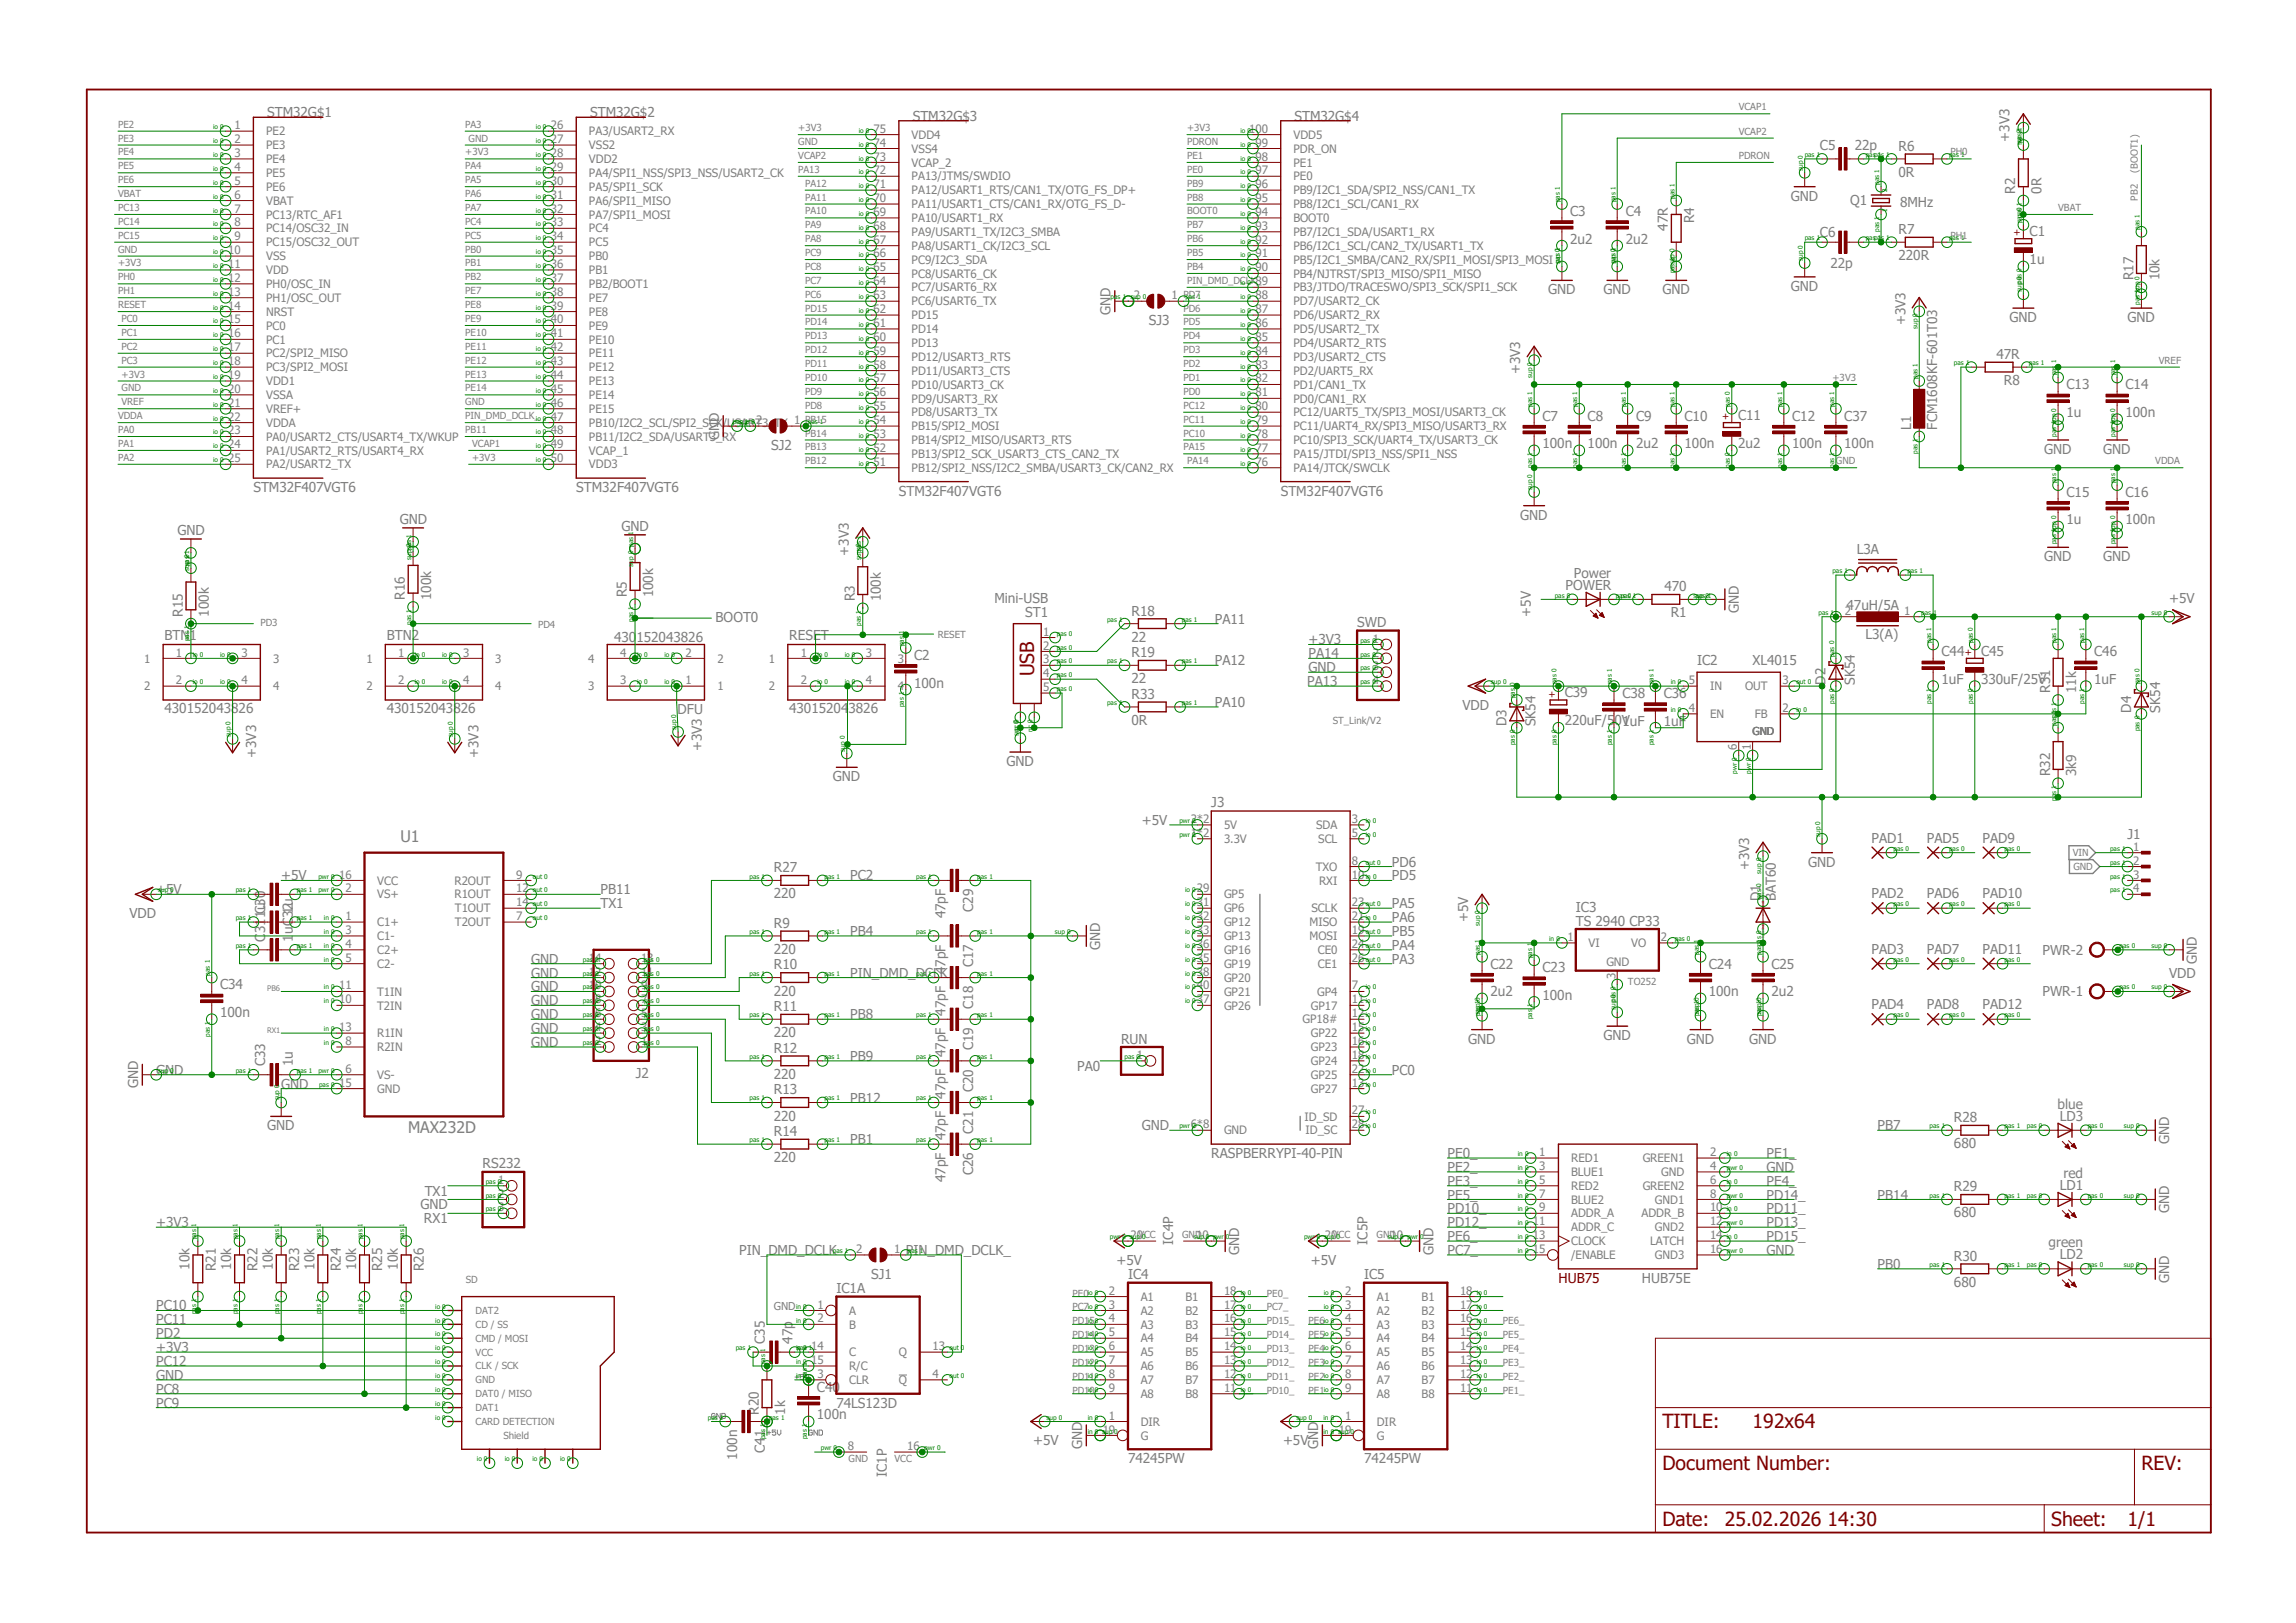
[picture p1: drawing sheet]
<svg xmlns="http://www.w3.org/2000/svg" width="420mm" height="297mm" viewBox="0 0 420 297" stroke-linecap="round" stroke-linejoin="round" font-family="sans-serif">
<defs><g id="words">
<g font-size="3.6" fill="#800000">
<text x="189.2" y="123.8" transform="rotate(-90 189.2 123.8)">USB</text>
<text x="304.1" y="261.4">TITLE:</text>
<text x="320.6" y="261.4">192x64</text>
<text x="304.1" y="269">Document Number:</text>
<text x="391.7" y="269">REV:</text>
<text x="304.1" y="279.2">Date:</text>
<text x="315.5" y="279.2">25.02.2026 14:30</text>
<text x="375.2" y="279.2">Sheet:</text>
<text x="389.2" y="279.2">1/1</text>
</g>
<g font-size="2.9" fill="#808080">
<text x="73.2" y="154">U1</text>
<text x="74.6" y="207.3">MAX232D</text>
</g>
<g font-size="2.5" fill="#808080">
<text x="48.9" y="21.5">STM32G$1</text>
<text x="108" y="21.5">STM32G$2</text>
<text x="167" y="22.1">STM32G$3</text>
<text x="236.8" y="22.1">STM32G$4</text>
<text x="332.9" y="27.4">C5</text>
<text x="339.3" y="27.4">22p</text>
<text x="347.3" y="27.6">R6</text>
<text x="367.6" y="25.9" transform="rotate(-90 367.6 25.9)">+3V3</text>
<text x="347.3" y="32.4">0R</text>
<text x="368.6" y="35.4" transform="rotate(-90 368.6 35.4)">R2</text>
<text x="373.4" y="35.4" transform="rotate(-90 373.4 35.4)">0R</text>
<text x="287.2" y="39.5">C3</text>
<text x="297.4" y="39.5">C4</text>
<text x="309.9" y="40.9" transform="rotate(-90 309.9 40.9)">R4</text>
<text x="327.6" y="36.7">GND</text>
<text x="338.4" y="37.6">Q1</text>
<text x="347.6" y="37.8">8MHz</text>
<text x="287.2" y="44.6">2u2</text>
<text x="297.4" y="44.6">2u2</text>
<text x="305.1" y="42.2" transform="rotate(-90 305.1 42.2)">47R</text>
<text x="332.9" y="43.3">C6</text>
<text x="347.3" y="47.6">220R</text>
<text x="347.3" y="42.8">R7</text>
<text x="371.3" y="43.2">C1</text>
<text x="283.2" y="53.8">GND</text>
<text x="293.3" y="53.8">GND</text>
<text x="304.1" y="53.8">GND</text>
<text x="327.6" y="53.2">GND</text>
<text x="334.8" y="49">22p</text>
<text x="371.3" y="48.3">1u</text>
<text x="390.2" y="51.3" transform="rotate(-90 390.2 51.3)">R17</text>
<text x="395" y="51.3" transform="rotate(-90 395 51.3)">10k</text>
<text x="203.2" y="57.6" transform="rotate(-90 203.2 57.6)">GND</text>
<text x="210.1" y="59.4">SJ3</text>
<text x="348.5" y="59.5" transform="rotate(-90 348.5 59.5)">+3V3</text>
<text x="367.6" y="58.9">GND</text>
<text x="389.2" y="58.9">GND</text>
<text x="365.2" y="65.7">47R</text>
<text x="278.1" y="68.5" transform="rotate(-90 278.1 68.5)">+3V3</text>
<text x="366.6" y="70.4">R8</text>
<text x="378" y="71.2">C13</text>
<text x="388.8" y="71.2">C14</text>
<text x="282.2" y="77">C7</text>
<text x="290.4" y="77">C8</text>
<text x="299.3" y="77">C9</text>
<text x="308.1" y="77">C10</text>
<text x="317.9" y="76.8">C11</text>
<text x="327.8" y="77">C12</text>
<text x="337.4" y="77">C37</text>
<text x="378" y="76.3">1u</text>
<text x="388.8" y="76.3">100n</text>
<text x="131.5" y="80.4" transform="rotate(-90 131.5 80.4)">GND</text>
<text x="141.1" y="82.3">SJ2</text>
<text x="282.2" y="82">100n</text>
<text x="290.4" y="82">100n</text>
<text x="299.3" y="82">2u2</text>
<text x="308.1" y="82">100n</text>
<text x="317.9" y="81.9">2u2</text>
<text x="327.8" y="82">100n</text>
<text x="337.4" y="82">100n</text>
<text x="349.6" y="78.6" transform="rotate(-90 349.6 78.6)">L1</text>
<text x="354.4" y="78.6" transform="rotate(-90 354.4 78.6)">FCM1608KF-601T03</text>
<text x="373.9" y="83.1">GND</text>
<text x="384.7" y="83.1">GND</text>
<text x="46.4" y="90">STM32F407VGT6</text>
<text x="73.1" y="95.8">GND</text>
<text x="105.4" y="90">STM32F407VGT6</text>
<text x="164.4" y="90.7">STM32F407VGT6</text>
<text x="234.3" y="90.7">STM32F407VGT6</text>
<text x="278.1" y="95.1">GND</text>
<text x="378" y="96">1u</text>
<text x="378" y="90.9">C15</text>
<text x="388.8" y="96">100n</text>
<text x="388.8" y="90.9">C16</text>
<text x="32.5" y="97.9">GND</text>
<text x="113.7" y="97.1">GND</text>
<text x="155.3" y="101.7" transform="rotate(-90 155.3 101.7)">+3V3</text>
<text x="339.6" y="101.4">L3A</text>
<text x="286.3" y="107.9">POWER</text>
<text x="287.9" y="105.7">Power</text>
<text x="373.9" y="102.7">GND</text>
<text x="384.7" y="102.7">GND</text>
<text x="33.4" y="112.9" transform="rotate(-90 33.4 112.9)">R15</text>
<text x="38.2" y="112.9" transform="rotate(-90 38.2 112.9)">100k</text>
<text x="74" y="109.8" transform="rotate(-90 74 109.8)">R16</text>
<text x="78.9" y="109.8" transform="rotate(-90 78.9 109.8)">100k</text>
<text x="114.7" y="109.3" transform="rotate(-90 114.7 109.3)">R5</text>
<text x="119.5" y="109.3" transform="rotate(-90 119.5 109.3)">100k</text>
<text x="130.9" y="113.9">BOOT0</text>
<text x="156.3" y="110.1" transform="rotate(-90 156.3 110.1)">R3</text>
<text x="161.1" y="110.1" transform="rotate(-90 161.1 110.1)">100k</text>
<text x="181.9" y="110.3">Mini-USB</text>
<text x="187.5" y="112.9">ST1</text>
<text x="207" y="112.7">R18</text>
<text x="280" y="112.9" transform="rotate(-90 280 112.9)">+5V</text>
<text x="304.5" y="108.2">470</text>
<text x="305.6" y="113">R1</text>
<text x="318.1" y="112.2" transform="rotate(-90 318.1 112.2)">GND</text>
<text x="337.8" y="111.6">47uH/5A</text>
<text x="396.8" y="110.3">+5V</text>
<text x="30.1" y="117.2">BTN1</text>
<text x="70.7" y="117.2">BTN2</text>
<text x="112.4" y="117.4">430152043826</text>
<text x="144.4" y="117.2">RESET</text>
<text x="207" y="117.4">22</text>
<text x="222.2" y="114.1">PA11</text>
<text x="239.4" y="117.9">+3V3</text>
<text x="248.2" y="114.8">SWD</text>
<text x="341.3" y="116.9">L3(A)</text>
<text x="167.2" y="125.8">100n</text>
<text x="167.2" y="120.7">C2</text>
<text x="207" y="125.1">22</text>
<text x="207" y="120.3">R19</text>
<text x="222.2" y="121.8">PA12</text>
<text x="239.1" y="125.5">PA13</text>
<text x="239.4" y="123">GND</text>
<text x="239.4" y="120.5">PA14</text>
<text x="310.4" y="121.8">IC2</text>
<text x="320.6" y="121.8">XL4015</text>
<text x="333.9" y="125.3" transform="rotate(-90 333.9 125.3)">D2</text>
<text x="339.3" y="125.3" transform="rotate(-90 339.3 125.3)">SK54</text>
<text x="355.1" y="125.2">1uF</text>
<text x="355.1" y="120.1">C44</text>
<text x="362.4" y="125.1">330uF/25V</text>
<text x="362.4" y="120">C45</text>
<text x="383.1" y="125.2">1uF</text>
<text x="383.1" y="120.1">C46</text>
<text x="30.1" y="130.4">430152043826</text>
<text x="70.7" y="130.4">430152043826</text>
<text x="124" y="130.6">DFU</text>
<text x="144.4" y="130.4">430152043826</text>
<text x="207" y="127.9">R33</text>
<text x="222.2" y="129.4">PA10</text>
<text x="267.5" y="129.9">VDD</text>
<text x="286.2" y="127.6">C39</text>
<text x="296.8" y="127.7">C38</text>
<text x="304.3" y="127.7">C36</text>
<text x="375" y="126.8" transform="rotate(-90 375 126.8)">R31</text>
<text x="379.8" y="126.8" transform="rotate(-90 379.8 126.8)">11k</text>
<text x="389.8" y="130.4" transform="rotate(-90 389.8 130.4)">D4</text>
<text x="395.1" y="130.4" transform="rotate(-90 395.1 130.4)">SK54</text>
<text x="128.4" y="137.4" transform="rotate(-90 128.4 137.4)">+3V3</text>
<text x="207" y="132.7">0R</text>
<text x="275.6" y="132.9" transform="rotate(-90 275.6 132.9)">D3</text>
<text x="280.9" y="132.9" transform="rotate(-90 280.9 132.9)">SK54</text>
<text x="286.2" y="132.7">220uF/50V</text>
<text x="296.8" y="132.8">1uF</text>
<text x="304.3" y="132.8">1uF</text>
<text x="46.9" y="138.7" transform="rotate(-90 46.9 138.7)">+3V3</text>
<text x="87.5" y="138.7" transform="rotate(-90 87.5 138.7)">+3V3</text>
<text x="152.4" y="143">GND</text>
<text x="184.1" y="140.2">GND</text>
<text x="375" y="142.1" transform="rotate(-90 375 142.1)">R32</text>
<text x="379.8" y="142.1" transform="rotate(-90 379.8 142.1)">3k9</text>
<text x="221.6" y="147.7">J3</text>
<text x="208.9" y="151">+5V</text>
<text x="342.3" y="154.2">PAD1</text>
<text x="352.5" y="154.2">PAD5</text>
<text x="362.6" y="154.2">PAD9</text>
<text x="389.2" y="153.5">J1</text>
<text x="51.4" y="161.1">+5V</text>
<text x="141.6" y="159.6">R27</text>
<text x="155.5" y="161.1">PC2</text>
<text x="254.6" y="161.1">PD5</text>
<text x="254.6" y="158.6">PD6</text>
<text x="320" y="159.2" transform="rotate(-90 320 159.2)">+3V3</text>
<text x="330.8" y="158.6">GND</text>
<text x="23.7" y="168">VDD</text>
<text x="28.6" y="163.7">+5V</text>
<text x="48.5" y="167.9" transform="rotate(-90 48.5 167.9)">1u</text>
<text x="48.5" y="167.2" transform="rotate(-90 48.5 167.2)">C30</text>
<text x="53.6" y="167.2" transform="rotate(-90 53.6 167.2)">1u</text>
<text x="109.9" y="163.7">PB11</text>
<text x="109.9" y="166.2">TX1</text>
<text x="141.6" y="164.4">220</text>
<text x="178" y="166.8" transform="rotate(-90 178 166.8)">C29</text>
<text x="254.6" y="166.2">PA5</text>
<text x="288.3" y="166.8">IC3</text>
<text x="322" y="164.9" transform="rotate(-90 322 164.9)">D1</text>
<text x="324.8" y="164.9" transform="rotate(-90 324.8 164.9)">BAT60</text>
<text x="342.3" y="164.3">PAD2</text>
<text x="352.5" y="164.3">PAD6</text>
<text x="362.6" y="164.3">PAD10</text>
<text x="48.5" y="172.3" transform="rotate(-90 48.5 172.3)">C31</text>
<text x="53.6" y="172.3" transform="rotate(-90 53.6 172.3)">1uC32</text>
<text x="141.6" y="169.8">R9</text>
<text x="155.5" y="171.3">PB4</text>
<text x="172.9" y="168.1" transform="rotate(-90 172.9 168.1)">47pF</text>
<text x="201.3" y="173.8" transform="rotate(-90 201.3 173.8)">GND</text>
<text x="254.6" y="173.8">PA4</text>
<text x="254.6" y="168.7">PA6</text>
<text x="254.6" y="171.3">PB5</text>
<text x="268.6" y="168.7" transform="rotate(-90 268.6 168.7)">+5V</text>
<text x="288.3" y="169.4">TS 2940 CP33</text>
<text x="97.2" y="176.4">GND</text>
<text x="97.2" y="178.9">GND</text>
<text x="141.6" y="174.6">220</text>
<text x="141.6" y="177.4">R10</text>
<text x="155.5" y="178.9">PIN_DMD_DCLK</text>
<text x="172.9" y="178.2" transform="rotate(-90 172.9 178.2)">47pF</text>
<text x="178" y="177" transform="rotate(-90 178 177)">C17</text>
<text x="254.6" y="176.4">PA3</text>
<text x="272.6" y="177.3">C22</text>
<text x="282.2" y="177.9">C23</text>
<text x="312.6" y="177.3">C24</text>
<text x="324" y="177.3">C25</text>
<text x="342.3" y="174.5">PAD3</text>
<text x="352.5" y="174.5">PAD7</text>
<text x="362.6" y="174.5">PAD11</text>
<text x="373.6" y="174.7">PWR-2</text>
<text x="396.8" y="178.9">VDD</text>
<text x="401.9" y="176.4" transform="rotate(-90 401.9 176.4)">GND</text>
<text x="40.3" y="181.1">C34</text>
<text x="97.2" y="181.4">GND</text>
<text x="97.2" y="184">GND</text>
<text x="141.6" y="182.2">220</text>
<text x="141.6" y="185">R11</text>
<text x="172.9" y="185.8" transform="rotate(-90 172.9 185.8)">47pF</text>
<text x="178" y="184.6" transform="rotate(-90 178 184.6)">C18</text>
<text x="272.6" y="182.3">2u2</text>
<text x="282.2" y="183">100n</text>
<text x="312.6" y="182.3">100n</text>
<text x="324" y="182.3">2u2</text>
<text x="342.3" y="184.7">PAD4</text>
<text x="352.5" y="184.7">PAD8</text>
<text x="362.6" y="184.7">PAD12</text>
<text x="373.6" y="182.3">PWR-1</text>
<text x="40.3" y="186.1">100n</text>
<text x="97.2" y="186.5">GND</text>
<text x="97.2" y="189.1">GND</text>
<text x="97.2" y="191.6">GND</text>
<text x="141.6" y="189.8">220</text>
<text x="155.5" y="186.5">PB8</text>
<text x="205.1" y="191">RUN</text>
<text x="268.6" y="191">GND</text>
<text x="293.3" y="190.3">GND</text>
<text x="308.5" y="191">GND</text>
<text x="320" y="191">GND</text>
<text x="28.6" y="196.7">GND</text>
<text x="48.5" y="195.2" transform="rotate(-90 48.5 195.2)">C33</text>
<text x="53.6" y="195.2" transform="rotate(-90 53.6 195.2)">1u</text>
<text x="116.3" y="197.2">J2</text>
<text x="141.6" y="197.4">220</text>
<text x="141.6" y="192.6">R12</text>
<text x="155.5" y="194.1">PB9</text>
<text x="172.9" y="193.5" transform="rotate(-90 172.9 193.5)">47pF</text>
<text x="178" y="192.2" transform="rotate(-90 178 192.2)">C19</text>
<text x="197" y="195.9">PA0</text>
<text x="254.6" y="196.7">PC0</text>
<text x="25.3" y="199.1" transform="rotate(-90 25.3 199.1)">GND</text>
<text x="51.4" y="199.2">GND</text>
<text x="141.6" y="200.2">R13</text>
<text x="155.5" y="201.8">PB12</text>
<text x="172.9" y="201.1" transform="rotate(-90 172.9 201.1)">47pF</text>
<text x="178" y="199.9" transform="rotate(-90 178 199.9)">C20</text>
<text x="376.4" y="202.9">blue</text>
<text x="48.9" y="206.8">GND</text>
<text x="141.6" y="205.1">220</text>
<text x="141.6" y="207.9">R14</text>
<text x="155.5" y="209.4">PB1</text>
<text x="172.9" y="208.7" transform="rotate(-90 172.9 208.7)">47pF</text>
<text x="178" y="207.5" transform="rotate(-90 178 207.5)">C21</text>
<text x="208.9" y="206.8">GND</text>
<text x="343.5" y="206.8">PB7</text>
<text x="357.4" y="205.3">R28</text>
<text x="376.8" y="205.1">LD3</text>
<text x="396.8" y="209.4" transform="rotate(-90 396.8 209.4)">GND</text>
<text x="88.3" y="213.8">RS232</text>
<text x="141.6" y="212.7">220</text>
<text x="178" y="215.1" transform="rotate(-90 178 215.1)">C26</text>
<text x="221.6" y="211.9">RASPBERRYPI-40-PIN</text>
<text x="264.8" y="211.9">PE0_</text>
<text x="264.8" y="214.5">PE2_</text>
<text x="323.1" y="214.5">GND</text>
<text x="323.1" y="211.9">PE1_</text>
<text x="357.4" y="210.1">680</text>
<text x="377.4" y="215.6">red</text>
<text x="76.9" y="221.3">GND</text>
<text x="77.7" y="218.8">TX1</text>
<text x="172.9" y="216.3" transform="rotate(-90 172.9 216.3)">47pF</text>
<text x="264.8" y="219.5">PE5_</text>
<text x="264.8" y="217">PE3_</text>
<text x="323.1" y="219.5">PD14_</text>
<text x="323.1" y="217">PE4_</text>
<text x="343.5" y="219.5">PB14</text>
<text x="357.4" y="218">R29</text>
<text x="376.8" y="217.8">LD1</text>
<text x="28.6" y="224.6">+3V3</text>
<text x="77.6" y="223.8">RX1</text>
<text x="214.6" y="227.8" transform="rotate(-90 214.6 227.8)">IC4P</text>
<text x="250.2" y="227.8" transform="rotate(-90 250.2 227.8)">IC5P</text>
<text x="264.8" y="224.6">PD12_</text>
<text x="264.8" y="222">PD10_</text>
<text x="264.8" y="227.1">PE6_</text>
<text x="323.1" y="227.1">PD15_</text>
<text x="323.1" y="224.6">PD13_</text>
<text x="323.1" y="222">PD11_</text>
<text x="357.4" y="222.8">680</text>
<text x="396.8" y="222" transform="rotate(-90 396.8 222)">GND</text>
<text x="34.7" y="232.3" transform="rotate(-90 34.7 232.3)">10k</text>
<text x="39.5" y="232.7" transform="rotate(-90 39.5 232.7)">R21</text>
<text x="42.3" y="232.3" transform="rotate(-90 42.3 232.3)">10k</text>
<text x="47.1" y="232.7" transform="rotate(-90 47.1 232.7)">R22</text>
<text x="49.9" y="232.3" transform="rotate(-90 49.9 232.3)">10k</text>
<text x="54.7" y="232.7" transform="rotate(-90 54.7 232.7)">R23</text>
<text x="57.5" y="232.3" transform="rotate(-90 57.5 232.3)">10k</text>
<text x="62.3" y="232.7" transform="rotate(-90 62.3 232.7)">R24</text>
<text x="65.2" y="232.3" transform="rotate(-90 65.2 232.3)">10k</text>
<text x="69.9" y="232.7" transform="rotate(-90 69.9 232.7)">R25</text>
<text x="72.8" y="232.3" transform="rotate(-90 72.8 232.3)">10k</text>
<text x="77.6" y="232.7" transform="rotate(-90 77.6 232.7)">R26</text>
<text x="135.2" y="229.7">PIN_DMD_DCLK</text>
<text x="159.3" y="234">SJ1</text>
<text x="165.7" y="229.7">PIN_DMD_DCLK_</text>
<text x="204.2" y="231.4">+5V</text>
<text x="226.7" y="229.7" transform="rotate(-90 226.7 229.7)">GND</text>
<text x="239.8" y="231.4">+5V</text>
<text x="262.2" y="229.7" transform="rotate(-90 262.2 229.7)">GND</text>
<text x="264.8" y="229.7">PC7_</text>
<text x="323.1" y="229.7">GND</text>
<text x="343.5" y="232.2">PB0</text>
<text x="357.4" y="230.7">R30</text>
<text x="374.7" y="228.3">green</text>
<text x="376.8" y="230.4">LD2</text>
<text x="28.6" y="239.8">PC10</text>
<text x="153" y="236.6">IC1A</text>
<text x="206.3" y="234.1">IC4</text>
<text x="249.5" y="234.1">IC5</text>
<text x="300.3" y="234.7">HUB75E</text>
<text x="357.4" y="235.5">680</text>
<text x="396.8" y="234.7" transform="rotate(-90 396.8 234.7)">GND</text>
<text x="28.6" y="242.4">PC11</text>
<text x="28.6" y="244.9">PD2</text>
<text x="139.9" y="245.9" transform="rotate(-90 139.9 245.9)">C35</text>
<text x="145" y="245.9" transform="rotate(-90 145 245.9)">47p</text>
<text x="28.6" y="247.4">+3V3</text>
<text x="28.6" y="250">PC12</text>
<text x="28.6" y="252.5">GND</text>
<text x="28.6" y="255.1">PC8</text>
<text x="28.6" y="257.6">PC9</text>
<text x="149.4" y="254.7">C40</text>
<text x="153" y="257.6">74LS123D</text>
<text x="138.8" y="258.9" transform="rotate(-90 138.8 258.9)">R20</text>
<text x="143.6" y="258.9" transform="rotate(-90 143.6 258.9)">1k</text>
<text x="149.4" y="259.8">100n</text>
<text x="134.8" y="267.1" transform="rotate(-90 134.8 267.1)">100n</text>
<text x="139.9" y="265.9" transform="rotate(-90 139.9 265.9)">C41</text>
<text x="189" y="264.5">+5V</text>
<text x="198" y="265.1" transform="rotate(-90 198 265.1)">GND</text>
<text x="206.3" y="267.8">74245PW</text>
<text x="234.7" y="264.5">+5V</text>
<text x="241.1" y="265.1" transform="rotate(-90 241.1 265.1)">GND</text>
<text x="249.5" y="267.8">74245PW</text>
<text x="162.2" y="270.3" transform="rotate(-90 162.2 270.3)">IC1P</text>
</g>
<text font-size="2.5" fill="#800000" x="285.1" y="234.7">HUB75</text>
<g font-size="2.1" fill="#808080">
<text x="42.9" y="23.7">1</text>
<text x="100.8" y="23.7">26</text>
<text x="42.9" y="26.2">2</text>
<text x="42.9" y="28.7">3</text>
<text x="48.7" y="24.8">PE2</text>
<text x="48.7" y="27.3">PE3</text>
<text x="48.7" y="29.8">PE4</text>
<text x="100.8" y="26.2">27</text>
<text x="100.8" y="28.7">28</text>
<text x="107.7" y="24.8">PA3/USART2_RX</text>
<text x="107.7" y="27.3">VSS2</text>
<text x="107.7" y="29.8">VDD2</text>
<text x="159.8" y="24.3">75</text>
<text x="159.8" y="26.8">74</text>
<text x="159.8" y="29.4">73</text>
<text x="166.8" y="25.4">VDD4</text>
<text x="166.8" y="27.9">VSS4</text>
<text x="228.5" y="24.3">100</text>
<text x="229.7" y="26.8">99</text>
<text x="229.7" y="29.4">98</text>
<text x="236.6" y="25.4">VDD5</text>
<text x="236.6" y="27.9">PDR_ON</text>
<text x="42.9" y="31.3">4</text>
<text x="42.9" y="33.8">5</text>
<text x="48.7" y="32.4">PE5</text>
<text x="48.7" y="34.9">PE6</text>
<text x="100.8" y="31.3">29</text>
<text x="100.8" y="33.8">30</text>
<text x="107.7" y="32.4">PA4/SPI1_NSS/SPI3_NSS/USART2_CK</text>
<text x="107.7" y="34.9">PA5/SPI1_SCK</text>
<text x="159.8" y="31.9">72</text>
<text x="159.8" y="34.5">71</text>
<text x="166.8" y="30.5">VCAP_2</text>
<text x="166.8" y="33">PA13/JTMS/SWDIO</text>
<text x="166.8" y="35.6">PA12/USART1_RTS/CAN1_TX/OTG_FS_DP+</text>
<text x="229.7" y="31.9">97</text>
<text x="229.7" y="34.5">96</text>
<text x="236.6" y="30.5">PE1</text>
<text x="236.6" y="33">PE0</text>
<text x="236.6" y="35.6">PB9/I2C1_SDA/SPI2_NSS/CAN1_TX</text>
<text x="42.9" y="36.4">6</text>
<text x="42.9" y="38.9">7</text>
<text x="42.9" y="41.4">8</text>
<text x="48.7" y="37.5">VBAT</text>
<text x="48.7" y="40">PC13/RTC_AF1</text>
<text x="100.8" y="36.4">31</text>
<text x="100.8" y="38.9">32</text>
<text x="100.8" y="41.4">33</text>
<text x="107.7" y="37.5">PA6/SPI1_MISO</text>
<text x="107.7" y="40">PA7/SPI1_MOSI</text>
<text x="159.8" y="37">70</text>
<text x="159.8" y="39.5">69</text>
<text x="166.8" y="38.1">PA11/USART1_CTS/CAN1_RX/OTG_FS_D-</text>
<text x="166.8" y="40.6">PA10/USART1_RX</text>
<text x="229.7" y="37">95</text>
<text x="229.7" y="39.5">94</text>
<text x="236.6" y="38.1">PB8/I2C1_SCL/CAN1_RX</text>
<text x="236.6" y="40.6">BOOT0</text>
<text x="41.7" y="46.5">10</text>
<text x="42.9" y="43.9">9</text>
<text x="48.7" y="42.5">PC14/OSC32_IN</text>
<text x="48.7" y="45.1">PC15/OSC32_OUT</text>
<text x="48.7" y="47.6">VSS</text>
<text x="100.8" y="43.9">34</text>
<text x="100.8" y="46.5">35</text>
<text x="107.7" y="42.5">PC4</text>
<text x="107.7" y="45.1">PC5</text>
<text x="107.7" y="47.6">PB0</text>
<text x="159.8" y="42.1">68</text>
<text x="159.8" y="44.6">67</text>
<text x="159.8" y="47.1">66</text>
<text x="166.8" y="43.2">PA9/USART1_TX/I2C3_SMBA</text>
<text x="166.8" y="45.7">PA8/USART1_CK/I2C3_SCL</text>
<text x="229.7" y="42.1">93</text>
<text x="229.7" y="44.6">92</text>
<text x="229.7" y="47.1">91</text>
<text x="236.6" y="43.2">PB7/I2C1_SDA/USART1_RX</text>
<text x="236.6" y="45.7">PB6/I2C1_SCL/CAN2_TX/USART1_TX</text>
<text x="41.7" y="49">11</text>
<text x="41.7" y="51.6">12</text>
<text x="48.7" y="50.2">VDD</text>
<text x="48.7" y="52.7">PH0/OSC_IN</text>
<text x="100.8" y="49">36</text>
<text x="100.8" y="51.6">37</text>
<text x="107.7" y="50.2">PB1</text>
<text x="107.7" y="52.7">PB2/BOOT1</text>
<text x="159.8" y="49.7">65</text>
<text x="159.8" y="52.2">64</text>
<text x="166.8" y="48.3">PC9/I2C3_SDA</text>
<text x="166.8" y="50.8">PC8/USART6_CK</text>
<text x="166.8" y="53.3">PC7/USART6_RX</text>
<text x="229.7" y="49.7">90</text>
<text x="229.7" y="52.2">89</text>
<text x="236.6" y="48.3">PB5/I2C1_SMBA/CAN2_RX/SPI1_MOSI/SPI3_MOSI</text>
<text x="236.6" y="50.8">PB4/NJTRST/SPI3_MISO/SPI1_MISO</text>
<text x="236.6" y="53.3">PB3/JTDO/TRACESWO/SPI3_SCK/SPI1_SCK</text>
<text x="41.7" y="54.1">13</text>
<text x="41.7" y="56.6">14</text>
<text x="41.7" y="59.2">15</text>
<text x="48.7" y="55.2">PH1/OSC_OUT</text>
<text x="48.7" y="57.8">NRST</text>
<text x="100.8" y="54.1">38</text>
<text x="100.8" y="56.6">39</text>
<text x="100.8" y="59.2">40</text>
<text x="107.7" y="55.2">PE7</text>
<text x="107.7" y="57.8">PE8</text>
<text x="159.8" y="54.7">63</text>
<text x="159.8" y="57.3">62</text>
<text x="159.8" y="59.8">61</text>
<text x="166.8" y="55.9">PC6/USART6_TX</text>
<text x="166.8" y="58.4">PD15</text>
<text x="207.4" y="54.7">2</text>
<text x="214.3" y="54.7">1</text>
<text x="229.7" y="54.7">88</text>
<text x="229.7" y="57.3">87</text>
<text x="229.7" y="59.8">86</text>
<text x="236.6" y="55.9">PD7/USART2_CK</text>
<text x="236.6" y="58.4">PD6/USART2_RX</text>
<text x="41.7" y="61.7">16</text>
<text x="41.7" y="64.3">17</text>
<text x="48.7" y="60.3">PC0</text>
<text x="48.7" y="62.9">PC1</text>
<text x="48.7" y="65.4">PC2/SPI2_MISO</text>
<text x="100.8" y="61.7">41</text>
<text x="100.8" y="64.3">42</text>
<text x="107.7" y="60.3">PE9</text>
<text x="107.7" y="62.9">PE10</text>
<text x="107.7" y="65.4">PE11</text>
<text x="159.8" y="62.4">60</text>
<text x="159.8" y="64.9">59</text>
<text x="166.8" y="61">PD14</text>
<text x="166.8" y="63.5">PD13</text>
<text x="229.7" y="62.4">85</text>
<text x="229.7" y="64.9">84</text>
<text x="236.6" y="61">PD5/USART2_TX</text>
<text x="236.6" y="63.5">PD4/USART2_RTS</text>
<text x="41.7" y="66.8">18</text>
<text x="41.7" y="69.3">19</text>
<text x="41.7" y="71.9">20</text>
<text x="48.7" y="67.9">PC3/SPI2_MOSI</text>
<text x="48.7" y="70.5">VDD1</text>
<text x="100.8" y="66.8">43</text>
<text x="100.8" y="69.3">44</text>
<text x="100.8" y="71.9">45</text>
<text x="107.7" y="67.9">PE12</text>
<text x="107.7" y="70.5">PE13</text>
<text x="159.8" y="67.4">58</text>
<text x="159.8" y="70">57</text>
<text x="166.8" y="66">PD12/USART3_RTS</text>
<text x="166.8" y="68.6">PD11/USART3_CTS</text>
<text x="166.8" y="71.1">PD10/USART3_CK</text>
<text x="229.7" y="67.4">83</text>
<text x="229.7" y="70">82</text>
<text x="236.6" y="66">PD3/USART2_CTS</text>
<text x="236.6" y="68.6">PD2/UART5_RX</text>
<text x="236.6" y="71.1">PD1/CAN1_TX</text>
<text x="41.7" y="74.4">21</text>
<text x="41.7" y="77">22</text>
<text x="48.7" y="73">VSSA</text>
<text x="48.7" y="75.6">VREF+</text>
<text x="100.8" y="74.4">46</text>
<text x="100.8" y="77">47</text>
<text x="107.7" y="73">PE14</text>
<text x="107.7" y="75.6">PE15</text>
<text x="138.3" y="77.6">2</text>
<text x="159.8" y="72.5">56</text>
<text x="159.8" y="75.1">55</text>
<text x="159.8" y="77.6">54</text>
<text x="166.8" y="73.7">PD9/USART3_RX</text>
<text x="166.8" y="76.2">PD8/USART3_TX</text>
<text x="229.7" y="72.5">81</text>
<text x="229.7" y="75.1">80</text>
<text x="229.7" y="77.6">79</text>
<text x="236.6" y="73.7">PD0/CAN1_RX</text>
<text x="236.6" y="76.2">PC12/UART5_TX/SPI3_MOSI/USART3_CK</text>
<text x="41.7" y="79.5">23</text>
<text x="41.7" y="82">24</text>
<text x="48.7" y="78.1">VDDA</text>
<text x="48.7" y="80.6">PA0/USART2_CTS/USART4_TX/WKUP</text>
<text x="48.7" y="83.2">PA1/USART2_RTS/USART4_RX</text>
<text x="100.8" y="79.5">48</text>
<text x="100.8" y="82">49</text>
<text x="107.7" y="78.1">PB10/I2C2_SCL/SPI2_SCK/USART3_TX 1</text>
<text x="107.7" y="80.6">PB11/I2C2_SDA/USART3_RX</text>
<text x="107.7" y="83.2">VCAP_1</text>
<text x="159.8" y="80.1">53</text>
<text x="159.8" y="82.7">52</text>
<text x="166.8" y="78.7">PB15/SPI2_MOSI</text>
<text x="166.8" y="81.3">PB14/SPI2_MISO/USART3_RTS</text>
<text x="166.8" y="83.8">PB13/SPI2_SCK_USART3_CTS_CAN2_TX</text>
<text x="229.7" y="80.1">78</text>
<text x="229.7" y="82.7">77</text>
<text x="236.6" y="78.7">PC11/UART4_RX/SPI3_MISO/USART3_RX</text>
<text x="236.6" y="81.3">PC10/SPI3_SCK/UART4_TX/USART3_CK</text>
<text x="236.6" y="83.8">PA15/JTDI/SPI3_NSS/SPI1_NSS</text>
<text x="41.7" y="84.6">25</text>
<text x="48.7" y="85.7">PA2/USART2_TX</text>
<text x="100.8" y="84.6">50</text>
<text x="107.7" y="85.7">VDD3</text>
<text x="159.8" y="85.2">51</text>
<text x="166.8" y="86.4">PB12/SPI2_NSS/I2C2_SMBA/USART3_CK/CAN2_RX</text>
<text x="229.7" y="85.2">76</text>
<text x="236.6" y="86.4">PA14/JTCK/SWCLK</text>
<text x="337.4" y="112.5">2</text>
<text x="348.3" y="112.5">1</text>
<text x="190.8" y="116.3">1</text>
<text x="190.8" y="118.9">2</text>
<text x="251.1" y="117.6">1</text>
<text x="26.4" y="121.2">1</text>
<text x="32.2" y="120.1">1</text>
<text x="32.2" y="125.2">2</text>
<text x="44.2" y="120.1">3</text>
<text x="44.2" y="125.2">4</text>
<text x="50" y="121.2">3</text>
<text x="67" y="121.2">1</text>
<text x="72.8" y="120.1">1</text>
<text x="72.8" y="125.2">2</text>
<text x="84.8" y="120.1">3</text>
<text x="84.8" y="125.2">4</text>
<text x="90.6" y="121.2">3</text>
<text x="107.6" y="121.2">4</text>
<text x="113.5" y="125.2">3</text>
<text x="113.5" y="120.1">4</text>
<text x="125.4" y="125.2">1</text>
<text x="125.4" y="120.1">2</text>
<text x="131.2" y="121.2">2</text>
<text x="140.6" y="121.2">1</text>
<text x="146.5" y="120.1">1</text>
<text x="146.5" y="125.2">2</text>
<text x="158.4" y="120.1">3</text>
<text x="158.4" y="125.2">4</text>
<text x="164.2" y="121.2">3</text>
<text x="190.8" y="121.4">3</text>
<text x="190.8" y="124">4</text>
<text x="251.1" y="120.1">2</text>
<text x="251.1" y="122.7">3</text>
<text x="251.1" y="125.2">4</text>
<text x="308.9" y="125.2">5</text>
<text x="326.1" y="125.2">3</text>
<text x="26.4" y="126.3">2</text>
<text x="50" y="126.3">4</text>
<text x="67" y="126.3">2</text>
<text x="90.6" y="126.3">4</text>
<text x="107.6" y="126.3">3</text>
<text x="131.2" y="126.3">1</text>
<text x="140.6" y="126.3">2</text>
<text x="164.2" y="126.3">4</text>
<text x="190.8" y="126.5">5</text>
<text x="308.9" y="130.3">4</text>
<text x="312.8" y="126.3">IN</text>
<text x="312.8" y="131.4">EN</text>
<text x="319.2" y="126.3">OUT</text>
<text x="321" y="131.4">FB</text>
<text x="326.1" y="130.3">2</text>
<text x="317.7" y="137.2" transform="rotate(-90 317.7 137.2)">6</text>
<text x="320.3" y="137.2" transform="rotate(-90 320.3 137.2)">1</text>
<text x="217.8" y="153.2">1*2</text>
<text x="217.8" y="150.6">2*2</text>
<text x="223.9" y="154.3">3.3V</text>
<text x="223.9" y="151.7">5V</text>
<text x="240.7" y="151.7">SDA</text>
<text x="241.1" y="154.3">SCL</text>
<text x="247.3" y="150.6">3</text>
<text x="247.3" y="153.2">5</text>
<text x="390.2" y="155.7">1</text>
<text x="62.1" y="160.8">16</text>
<text x="69" y="161.9">VCC</text>
<text x="83.1" y="161.9">R2OUT</text>
<text x="94.4" y="160.8">9</text>
<text x="240.7" y="159.3">TXO</text>
<text x="241.3" y="161.9">RXI</text>
<text x="247.3" y="160.8">10</text>
<text x="247.3" y="158.2">8</text>
<text x="390.2" y="158.2">2</text>
<text x="390.2" y="160.8">3</text>
<text x="63.2" y="163.3">2</text>
<text x="69" y="164.4">VS+</text>
<text x="83.1" y="164.4">R1OUT</text>
<text x="83.2" y="167">T1OUT</text>
<text x="94.4" y="163.3">12</text>
<text x="94.4" y="165.9">14</text>
<text x="218.9" y="163.3">29</text>
<text x="218.9" y="165.9">31</text>
<text x="223.9" y="164.4">GP5</text>
<text x="223.9" y="167">GP6</text>
<text x="239.9" y="167">SCLK</text>
<text x="247.3" y="165.9">23</text>
<text x="390.2" y="163.3">4</text>
<text x="63.2" y="168.4">1</text>
<text x="63.2" y="170.9">3</text>
<text x="63.2" y="173.4">4</text>
<text x="69" y="169.5">C1+</text>
<text x="69" y="172">C1-</text>
<text x="83.2" y="169.5">T2OUT</text>
<text x="94.4" y="168.4">7</text>
<text x="218.9" y="168.4">32</text>
<text x="218.9" y="170.9">33</text>
<text x="218.9" y="173.4">36</text>
<text x="223.9" y="169.5">GP12</text>
<text x="223.9" y="172">GP13</text>
<text x="239.5" y="172">MOSI</text>
<text x="239.5" y="169.5">MISO</text>
<text x="247.3" y="170.9">19</text>
<text x="247.3" y="168.4">21</text>
<text x="247.3" y="173.4">24</text>
<text x="286.7" y="172.2">1</text>
<text x="290.6" y="173.3">VI</text>
<text x="298.4" y="173.3">VO</text>
<text x="303.8" y="172.2">2</text>
<text x="63.2" y="176">5</text>
<text x="69" y="174.6">C2+</text>
<text x="69" y="177.1">C2-</text>
<text x="107.7" y="178.5">12</text>
<text x="107.7" y="176">14</text>
<text x="117.3" y="178.5">11</text>
<text x="117.3" y="176">13</text>
<text x="218.9" y="176">35</text>
<text x="218.9" y="178.5">38</text>
<text x="223.9" y="177.1">GP19</text>
<text x="223.9" y="174.6">GP16</text>
<text x="223.9" y="179.7">GP20</text>
<text x="241" y="177.1">CE1</text>
<text x="241" y="174.6">CE0</text>
<text x="247.3" y="176">26</text>
<text x="293.8" y="176.9">GND</text>
<text x="295.5" y="179.1" transform="rotate(-90 295.5 179.1)">3</text>
<text x="62.1" y="181.1">11</text>
<text x="62.1" y="183.6">10</text>
<text x="69" y="182.2">T1IN</text>
<text x="69" y="184.7">T2IN</text>
<text x="107.7" y="181.1">10</text>
<text x="108.9" y="183.6">8</text>
<text x="117.3" y="183.6">7</text>
<text x="117.3" y="181.1">9</text>
<text x="218.9" y="183.6">37</text>
<text x="218.9" y="181.1">40</text>
<text x="223.9" y="184.7">GP26</text>
<text x="223.9" y="182.2">GP21</text>
<text x="239.8" y="184.7">GP17</text>
<text x="240.9" y="182.2">GP4</text>
<text x="247.3" y="181.1">7</text>
<text x="247.3" y="183.6">11</text>
<text x="62.1" y="188.7">13</text>
<text x="63.2" y="191.2">8</text>
<text x="69" y="189.8">R1IN</text>
<text x="108.9" y="191.2">2</text>
<text x="108.9" y="188.7">4</text>
<text x="108.9" y="186.1">6</text>
<text x="117.3" y="191.2">1</text>
<text x="117.3" y="188.7">3</text>
<text x="117.3" y="186.1">5</text>
<text x="238.3" y="187.3">GP18#</text>
<text x="239.8" y="189.8">GP22</text>
<text x="247.3" y="188.7">15</text>
<text x="247.3" y="191.2">16</text>
<text x="247.3" y="186.1">12</text>
<text x="63.2" y="196.3">6</text>
<text x="69" y="192.4">R2IN</text>
<text x="69" y="197.4">VS-</text>
<text x="207.9" y="193.8">1</text>
<text x="239.8" y="197.4">GP25</text>
<text x="239.8" y="194.9">GP24</text>
<text x="239.8" y="192.4">GP23</text>
<text x="247.3" y="196.3">22</text>
<text x="247.3" y="193.8">18</text>
<text x="62.1" y="198.8">15</text>
<text x="69" y="200">GND</text>
<text x="239.8" y="200">GP27</text>
<text x="247.3" y="198.8">13</text>
<text x="247.3" y="203.9">27</text>
<text x="217.8" y="206.5">6*8</text>
<text x="223.9" y="207.6">GND</text>
<text x="238.6" y="205.1">ID_SD</text>
<text x="238.8" y="207.6">ID_SC</text>
<text x="247.3" y="206.5">28</text>
<text x="281.6" y="211.5">1</text>
<text x="281.6" y="214.1">3</text>
<text x="287.4" y="212.7">RED1</text>
<text x="287.4" y="215.2">BLUE1</text>
<text x="300.5" y="212.7">GREEN1</text>
<text x="303.9" y="215.2">GND</text>
<text x="312.8" y="211.5">2</text>
<text x="312.8" y="214.1">4</text>
<text x="91.1" y="216.6">1</text>
<text x="91.1" y="219.2">2</text>
<text x="91.1" y="221.7">3</text>
<text x="281.6" y="216.6">5</text>
<text x="281.6" y="219.2">7</text>
<text x="281.6" y="221.7">9</text>
<text x="287.4" y="217.8">RED2</text>
<text x="287.4" y="220.3">BLUE2</text>
<text x="300.5" y="217.8">GREEN2</text>
<text x="302.7" y="220.3">GND1</text>
<text x="312.8" y="216.6">6</text>
<text x="312.8" y="221.7">10</text>
<text x="312.8" y="219.2">8</text>
<text x="206.8" y="226.8">20</text>
<text x="218.8" y="226.8">10</text>
<text x="242.4" y="226.8">20</text>
<text x="254.4" y="226.8">10</text>
<text x="280.4" y="224.2">11</text>
<text x="280.4" y="226.8">13</text>
<text x="287.4" y="222.8">ADDR_A</text>
<text x="287.4" y="225.3">ADDR_C</text>
<text x="287.4" y="227.9">CLOCK</text>
<text x="300.3" y="222.8">ADDR_B</text>
<text x="301.8" y="227.9">LATCH</text>
<text x="302.7" y="225.3">GND2</text>
<text x="312.8" y="226.8">14</text>
<text x="312.8" y="224.2">12</text>
<text x="156.6" y="229.3">2</text>
<text x="163.5" y="229.3">1</text>
<text x="280.4" y="229.3">15</text>
<text x="287.4" y="230.4">/ENABLE</text>
<text x="302.7" y="230.4">GND3</text>
<text x="312.8" y="229.3">16</text>
<text x="149.5" y="239.5">1</text>
<text x="202.9" y="236.9">2</text>
<text x="202.9" y="239.5">3</text>
<text x="208.7" y="238">A1</text>
<text x="216.9" y="238">B1</text>
<text x="223.9" y="239.5">17</text>
<text x="223.9" y="236.9">18</text>
<text x="246" y="236.9">2</text>
<text x="246" y="239.5">3</text>
<text x="251.8" y="238">A1</text>
<text x="260.1" y="238">B1</text>
<text x="267.1" y="239.5">17</text>
<text x="267.1" y="236.9">18</text>
<text x="149.5" y="242">2</text>
<text x="155.3" y="240.6">A</text>
<text x="155.3" y="243.1">B</text>
<text x="202.9" y="242">4</text>
<text x="202.9" y="244.6">5</text>
<text x="208.7" y="240.6">A2</text>
<text x="208.7" y="243.1">A3</text>
<text x="208.7" y="245.7">A4</text>
<text x="216.9" y="245.7">B4</text>
<text x="216.9" y="243.1">B3</text>
<text x="216.9" y="240.6">B2</text>
<text x="223.9" y="244.6">15</text>
<text x="223.9" y="242">16</text>
<text x="246" y="242">4</text>
<text x="246" y="244.6">5</text>
<text x="251.8" y="240.6">A2</text>
<text x="251.8" y="243.1">A3</text>
<text x="251.8" y="245.7">A4</text>
<text x="260.1" y="245.7">B4</text>
<text x="260.1" y="243.1">B3</text>
<text x="260.1" y="240.6">B2</text>
<text x="267.1" y="244.6">15</text>
<text x="267.1" y="242">16</text>
<text x="148.4" y="247.1">14</text>
<text x="148.4" y="249.6">15</text>
<text x="155.3" y="248.2">C</text>
<text x="155.3" y="250.7">R/C</text>
<text x="164.4" y="248.2">Q</text>
<text x="170.6" y="247.1">13</text>
<text x="202.9" y="247.1">6</text>
<text x="202.9" y="249.6">7</text>
<text x="208.7" y="248.2">A5</text>
<text x="208.7" y="250.7">A6</text>
<text x="216.9" y="250.7">B6</text>
<text x="216.9" y="248.2">B5</text>
<text x="223.9" y="249.6">13</text>
<text x="223.9" y="247.1">14</text>
<text x="246" y="247.1">6</text>
<text x="246" y="249.6">7</text>
<text x="251.8" y="248.2">A5</text>
<text x="251.8" y="250.7">A6</text>
<text x="260.1" y="250.7">B6</text>
<text x="260.1" y="248.2">B5</text>
<text x="267.1" y="249.6">13</text>
<text x="267.1" y="247.1">14</text>
<text x="149.5" y="252.2">3</text>
<text x="155.3" y="253.3">CLR</text>
<text x="164.4" y="253.3">Q</text>
<text x="170.6" y="252.2">4</text>
<text x="202.9" y="252.2">8</text>
<text x="202.9" y="254.7">9</text>
<text x="208.7" y="253.3">A7</text>
<text x="208.7" y="255.8">A8</text>
<text x="216.9" y="255.8">B8</text>
<text x="216.9" y="253.3">B7</text>
<text x="223.9" y="254.7">11</text>
<text x="223.9" y="252.2">12</text>
<text x="246" y="252.2">8</text>
<text x="246" y="254.7">9</text>
<text x="251.8" y="253.3">A7</text>
<text x="251.8" y="255.8">A8</text>
<text x="260.1" y="255.8">B8</text>
<text x="260.1" y="253.3">B7</text>
<text x="267.1" y="254.7">11</text>
<text x="267.1" y="252.2">12</text>
<text x="201.7" y="262.3">19</text>
<text x="202.9" y="259.8">1</text>
<text x="208.7" y="260.9">DIR</text>
<text x="208.7" y="263.4">G</text>
<text x="244.9" y="262.3">19</text>
<text x="246" y="259.8">1</text>
<text x="251.8" y="260.9">DIR</text>
<text x="251.8" y="263.4">G</text>
<text x="155.1" y="265.3">8</text>
<text x="165.9" y="265.3">16</text>
</g>
<g font-size="2" fill="#808080">
<text x="320.6" y="134.4">GND</text>
<text x="141.6" y="239.8">GND</text>
</g>
<g font-size="1.8" fill="#808080">
<text x="21.6" y="23.4">PE2</text>
<text x="85.1" y="23.4">PA3</text>
<text x="318.1" y="20.2">VCAP1</text>
<text x="21.6" y="25.9">PE3</text>
<text x="21.6" y="28.4">PE4</text>
<text x="85.1" y="28.4">+3V3</text>
<text x="85.7" y="25.9">GND</text>
<text x="146" y="24">+3V3</text>
<text x="146" y="26.5">GND</text>
<text x="146" y="29.1">VCAP2</text>
<text x="217.1" y="24">+3V3</text>
<text x="217.1" y="26.5">PDRON</text>
<text x="217.1" y="29.1">PE1</text>
<text x="318.1" y="24.6">VCAP2</text>
<text x="318.1" y="29.1">PDRON</text>
<text x="356.8" y="28.4">PH0</text>
<text x="21.6" y="31">PE5</text>
<text x="21.6" y="33.5">PE6</text>
<text x="85.1" y="31">PA4</text>
<text x="85.1" y="33.5">PA5</text>
<text x="146" y="31.6">PA13</text>
<text x="147.3" y="34.2">PA12</text>
<text x="217.1" y="31.6">PE0</text>
<text x="217.1" y="34.2">PB9</text>
<text x="391.1" y="31.6" transform="rotate(-90 391.1 31.6)">(BOOT1)</text>
<text x="21.6" y="36.1">VBAT</text>
<text x="21.6" y="38.6">PC13</text>
<text x="21.6" y="41.1">PC14</text>
<text x="85.1" y="36.1">PA6</text>
<text x="85.1" y="38.6">PA7</text>
<text x="85.1" y="41.1">PC4</text>
<text x="147.3" y="41.8">PA9</text>
<text x="147.3" y="39.2">PA10</text>
<text x="147.3" y="36.7">PA11</text>
<text x="217.1" y="39.2">BOOT0</text>
<text x="217.1" y="41.8">PB7</text>
<text x="217.1" y="36.7">PB8</text>
<text x="376.5" y="38.6">VBAT</text>
<text x="391.1" y="36.7" transform="rotate(-90 391.1 36.7)">PB2</text>
<text x="21.6" y="46.2">GND</text>
<text x="21.6" y="43.7">PC15</text>
<text x="85.1" y="43.7">PC5</text>
<text x="85.1" y="46.2">PB0</text>
<text x="147.3" y="46.9">PC9</text>
<text x="147.3" y="44.3">PA8</text>
<text x="217.1" y="46.9">PB5</text>
<text x="217.1" y="44.3">PB6</text>
<text x="356.8" y="43.7">PH1</text>
<text x="21.6" y="48.8">+3V3</text>
<text x="21.6" y="51.3">PH0</text>
<text x="21.6" y="53.8">PH1</text>
<text x="85.1" y="48.8">PB1</text>
<text x="85.1" y="51.3">PB2</text>
<text x="85.1" y="53.8">PE7</text>
<text x="147.3" y="51.9">PC7</text>
<text x="147.3" y="49.4">PC8</text>
<text x="217.1" y="49.4">PB4</text>
<text x="217.1" y="51.9">PIN_DMD_DCLK_</text>
<text x="21.6" y="56.4">RESET</text>
<text x="22.2" y="58.9">PC0</text>
<text x="85.1" y="56.4">PE8</text>
<text x="85.1" y="58.9">PE9</text>
<text x="147.3" y="59.6">PD14</text>
<text x="147.3" y="57">PD15</text>
<text x="147.3" y="54.5">PC6</text>
<text x="216.5" y="59.6">PD5</text>
<text x="216.5" y="57">PD6</text>
<text x="216.5" y="54.5">PD7</text>
<text x="22.2" y="61.5">PC1</text>
<text x="22.2" y="64">PC2</text>
<text x="85.1" y="61.5">PE10</text>
<text x="85.1" y="64">PE11</text>
<text x="147.3" y="64.6">PD12</text>
<text x="147.3" y="62.1">PD13</text>
<text x="216.5" y="64.6">PD3</text>
<text x="216.5" y="62.1">PD4</text>
<text x="22.2" y="69.1">+3V3</text>
<text x="22.2" y="71.6">GND</text>
<text x="22.2" y="66.5">PC3</text>
<text x="85.1" y="66.5">PE12</text>
<text x="85.1" y="69.1">PE13</text>
<text x="85.1" y="71.6">PE14</text>
<text x="147.3" y="69.7">PD10</text>
<text x="147.3" y="67.2">PD11</text>
<text x="216.5" y="69.7">PD1</text>
<text x="216.5" y="67.2">PD2</text>
<text x="335.2" y="69.7">+3V3</text>
<text x="394.9" y="66.5">VREF</text>
<text x="21.6" y="76.7">VDDA</text>
<text x="22.2" y="74.2">VREF</text>
<text x="85.1" y="74.2">GND</text>
<text x="85.1" y="76.7">PIN_DMD_DCLK_</text>
<text x="147.3" y="77.3">PB15</text>
<text x="147.3" y="74.8">PD8</text>
<text x="147.3" y="72.3">PD9</text>
<text x="216.5" y="77.3">PC11</text>
<text x="216.5" y="74.8">PC12</text>
<text x="216.5" y="72.3">PD0</text>
<text x="21.6" y="79.2">PA0</text>
<text x="21.6" y="81.8">PA1</text>
<text x="85.1" y="79.2">PB11</text>
<text x="86.4" y="81.8">VCAP1</text>
<text x="147.3" y="82.4">PB13</text>
<text x="147.3" y="79.9">PB14</text>
<text x="216.5" y="82.4">PA15</text>
<text x="216.5" y="79.9">PC10</text>
<text x="21.6" y="84.3">PA2</text>
<text x="86.4" y="84.3">+3V3</text>
<text x="147.3" y="85">PB12</text>
<text x="217.1" y="85">PA14</text>
<text x="335.8" y="85">GND</text>
<text x="394.3" y="85">VDDA</text>
<text x="47.6" y="114.6">PD3</text>
<text x="98.4" y="114.9">PD4</text>
<text x="171.5" y="116.7">RESET</text>
<text x="243.8" y="132.5">ST_Link/V2</text>
<text x="379.1" y="156.7">VIN</text>
<text x="379.3" y="159.2">GND</text>
<text x="297.8" y="180.2">TO252</text>
<text x="208.2" y="226.5">VCC</text>
<text x="216.2" y="226.5">GND</text>
<text x="243.8" y="226.5">VCC</text>
<text x="251.8" y="226.5">GND</text>
<text x="85.2" y="234.9">SD</text>
<text x="196.2" y="237.3">PE0</text>
<text x="196.2" y="239.8">PC7</text>
<text x="231.7" y="237.3">PE0_</text>
<text x="231.7" y="239.8">PC7_</text>
<text x="87" y="240.5">DAT2</text>
<text x="87" y="243">CD / SS</text>
<text x="87" y="245.5">CMD / MOSI</text>
<text x="196.2" y="244.9">PD14</text>
<text x="196.2" y="242.4">PD15</text>
<text x="231.7" y="242.4">PD15_</text>
<text x="231.7" y="244.9">PD14_</text>
<text x="239.4" y="244.9">PE5</text>
<text x="239.4" y="242.4">PE6</text>
<text x="274.9" y="242.4">PE6_</text>
<text x="274.9" y="244.9">PE5_</text>
<text x="87" y="250.6">CLK / SCK</text>
<text x="87" y="248.1">VCC</text>
<text x="196.2" y="250">PD12</text>
<text x="196.2" y="247.4">PD13</text>
<text x="231.7" y="247.4">PD13_</text>
<text x="231.7" y="250">PD12_</text>
<text x="239.4" y="250">PE3</text>
<text x="239.4" y="247.4">PE4</text>
<text x="274.9" y="247.4">PE4_</text>
<text x="274.9" y="250">PE3_</text>
<text x="87" y="255.7">DAT0 / MISO</text>
<text x="87" y="253.2">GND</text>
<text x="196.2" y="255.1">PD10</text>
<text x="196.2" y="252.5">PD11</text>
<text x="231.7" y="252.5">PD11_</text>
<text x="231.7" y="255.1">PD10_</text>
<text x="239.4" y="255.1">PE1</text>
<text x="239.4" y="252.5">PE2</text>
<text x="274.9" y="252.5">PE2_</text>
<text x="274.9" y="255.1">PE1_</text>
<text x="87" y="258.2">DAT1</text>
<text x="87" y="260.8">CARD DETECTION</text>
<text x="92.1" y="263.3">Shield</text>
<text x="155.2" y="267.6">GND</text>
<text x="163.6" y="267.6">VCC</text>
</g>
<g font-size="1.8" fill="#800000">
<text x="369.5" y="43.3" transform="rotate(-90 369.5 43.3)">+</text>
<text x="316.2" y="76.9" transform="rotate(-90 316.2 76.9)">+</text>
<text x="360.6" y="120.1" transform="rotate(-90 360.6 120.1)">+</text>
<text x="284.5" y="127.7" transform="rotate(-90 284.5 127.7)">+</text>
</g>
<g font-size="1.4" fill="#808080">
<text x="48.9" y="181.4">PB6</text>
<text x="48.9" y="189.1">RX1</text>
</g>
<g font-size="1.2" fill="#008000">
<text x="39" y="23.7">io 0</text>
<text x="98" y="23.7">io 0</text>
<text x="39" y="26.2">io 0</text>
<text x="39" y="28.7">io 0</text>
<text x="98" y="26.2">io 0</text>
<text x="98" y="28.7">io 0</text>
<text x="157.1" y="24.3">io 0</text>
<text x="157.1" y="26.8">io 0</text>
<text x="157.1" y="29.4">io 0</text>
<text x="226.9" y="24.3">io 0</text>
<text x="226.9" y="26.8">io 0</text>
<text x="226.9" y="29.4">io 0</text>
<text x="330.1" y="28.7">pas 1</text>
<text x="341.3" y="28.7">pas 1</text>
<text x="342.8" y="28.7">pas 1</text>
<text x="356.5" y="28.7">pas 1</text>
<text x="369.8" y="26.6" transform="rotate(-90 369.8 26.6)">sup 0</text>
<text x="369.8" y="26.2" transform="rotate(-90 369.8 26.2)">pas 1</text>
<text x="39" y="31.3">io 0</text>
<text x="39" y="33.8">io 0</text>
<text x="98" y="31.3">io 0</text>
<text x="98" y="33.8">io 0</text>
<text x="157.1" y="31.9">io 0</text>
<text x="157.1" y="34.5">io 0</text>
<text x="226.9" y="31.9">io 0</text>
<text x="226.9" y="34.5">io 0</text>
<text x="329.8" y="31.3" transform="rotate(-90 329.8 31.3)">sup 0</text>
<text x="343.7" y="33.8" transform="rotate(-90 343.7 33.8)">pas 1</text>
<text x="345.2" y="35.2" transform="rotate(-90 345.2 35.2)">2</text>
<text x="39" y="36.4">io 0</text>
<text x="39" y="38.9">io 0</text>
<text x="39" y="41.4">io 0</text>
<text x="98" y="36.4">io 0</text>
<text x="98" y="38.9">io 0</text>
<text x="98" y="41.4">io 0</text>
<text x="157.1" y="37">io 0</text>
<text x="157.1" y="39.5">io 0</text>
<text x="226.9" y="37">io 0</text>
<text x="226.9" y="39.5">io 0</text>
<text x="285.3" y="37" transform="rotate(-90 285.3 37)">pas 1</text>
<text x="295.5" y="37" transform="rotate(-90 295.5 37)">pas 1</text>
<text x="306.3" y="36.4" transform="rotate(-90 306.3 36.4)">pas 1</text>
<text x="345.2" y="38.9" transform="rotate(-90 345.2 38.9)">1</text>
<text x="369.8" y="40.8" transform="rotate(-90 369.8 40.8)">pas 0</text>
<text x="369.8" y="39.9" transform="rotate(-90 369.8 39.9)">pas 1</text>
<text x="39" y="43.9">io 0</text>
<text x="39" y="46.5">io 0</text>
<text x="98" y="43.9">io 0</text>
<text x="98" y="46.5">io 0</text>
<text x="157.1" y="42.1">io 0</text>
<text x="157.1" y="44.6">io 0</text>
<text x="157.1" y="47.1">io 0</text>
<text x="226.9" y="42.1">io 0</text>
<text x="226.9" y="44.6">io 0</text>
<text x="226.9" y="47.1">io 0</text>
<text x="329.8" y="47.8" transform="rotate(-90 329.8 47.8)">sup 0</text>
<text x="330.1" y="43.9">pas 1</text>
<text x="341.3" y="43.9">pas 1</text>
<text x="342.8" y="43.9">pas 1</text>
<text x="343.7" y="42.4" transform="rotate(-90 343.7 42.4)">pas 1</text>
<text x="356.5" y="43.9">pas 1</text>
<text x="391.4" y="42.1" transform="rotate(-90 391.4 42.1)">pas 1</text>
<text x="39" y="49">io 0</text>
<text x="39" y="51.6">io 0</text>
<text x="98" y="49">io 0</text>
<text x="98" y="51.6">io 0</text>
<text x="157.1" y="49.7">io 0</text>
<text x="157.1" y="52.2">io 0</text>
<text x="226.9" y="49.7">io 0</text>
<text x="226.9" y="52.2">io 0</text>
<text x="285.3" y="48.4" transform="rotate(-90 285.3 48.4)">sup 0</text>
<text x="285.3" y="48.1" transform="rotate(-90 285.3 48.1)">pas 1</text>
<text x="295.5" y="48.4" transform="rotate(-90 295.5 48.4)">sup 0</text>
<text x="295.5" y="48.1" transform="rotate(-90 295.5 48.1)">pas 1</text>
<text x="306.3" y="50" transform="rotate(-90 306.3 50)">pas 1</text>
<text x="306.3" y="48.4" transform="rotate(-90 306.3 48.4)">sup 0</text>
<text x="369.8" y="53.5" transform="rotate(-90 369.8 53.5)">sup 0</text>
<text x="369.8" y="51.9" transform="rotate(-90 369.8 51.9)">pas 0</text>
<text x="391.4" y="53.5" transform="rotate(-90 391.4 53.5)">sup 0</text>
<text x="39" y="54.1">io 0</text>
<text x="39" y="56.6">io 0</text>
<text x="39" y="59.2">io 0</text>
<text x="98" y="54.1">io 0</text>
<text x="98" y="56.6">io 0</text>
<text x="98" y="59.2">io 0</text>
<text x="157.1" y="54.7">io 0</text>
<text x="157.1" y="57.3">io 0</text>
<text x="157.1" y="59.8">io 0</text>
<text x="203.2" y="54.7">pas 1 sup 0</text>
<text x="216.8" y="54.7">pas 1</text>
<text x="226.9" y="54.7">io 0</text>
<text x="226.9" y="57.3">io 0</text>
<text x="226.9" y="59.8">io 0</text>
<text x="391.4" y="55.8" transform="rotate(-90 391.4 55.8)">pas 1</text>
<text x="39" y="61.7">io 0</text>
<text x="39" y="64.3">io 0</text>
<text x="98" y="61.7">io 0</text>
<text x="98" y="64.3">io 0</text>
<text x="157.1" y="62.4">io 0</text>
<text x="157.1" y="64.9">io 0</text>
<text x="226.9" y="62.4">io 0</text>
<text x="226.9" y="64.9">io 0</text>
<text x="350.7" y="60.2" transform="rotate(-90 350.7 60.2)">sup 0</text>
<text x="39" y="66.8">io 0</text>
<text x="39" y="69.3">io 0</text>
<text x="39" y="71.9">io 0</text>
<text x="98" y="66.8">io 0</text>
<text x="98" y="69.3">io 0</text>
<text x="98" y="71.9">io 0</text>
<text x="157.1" y="67.4">io 0</text>
<text x="157.1" y="70">io 0</text>
<text x="226.9" y="67.4">io 0</text>
<text x="226.9" y="70">io 0</text>
<text x="280.2" y="69.1" transform="rotate(-90 280.2 69.1)">sup 0</text>
<text x="350.7" y="69.3" transform="rotate(-90 350.7 69.3)">pas 1</text>
<text x="357.4" y="66.8">pas 1</text>
<text x="371.1" y="66.8">pas 1</text>
<text x="376.1" y="68.7" transform="rotate(-90 376.1 68.7)">pas 1</text>
<text x="386.9" y="68.7" transform="rotate(-90 386.9 68.7)">pas 1</text>
<text x="39" y="74.4">io 0</text>
<text x="39" y="77">io 0</text>
<text x="98" y="74.4">io 0</text>
<text x="98" y="77">io 0</text>
<text x="134.1" y="77.6">pas 1</text>
<text x="135.2" y="77.6">sup 0</text>
<text x="147.8" y="77.6">pas 1</text>
<text x="157.1" y="72.5">io 0</text>
<text x="157.1" y="75.1">io 0</text>
<text x="157.1" y="77.6">io 0</text>
<text x="226.9" y="72.5">io 0</text>
<text x="226.9" y="75.1">io 0</text>
<text x="226.9" y="77.6">io 0</text>
<text x="280.2" y="74.4" transform="rotate(-90 280.2 74.4)">pas 1</text>
<text x="288.5" y="74.4" transform="rotate(-90 288.5 74.4)">pas 1</text>
<text x="297.4" y="74.4" transform="rotate(-90 297.4 74.4)">pas 1</text>
<text x="306.3" y="74.4" transform="rotate(-90 306.3 74.4)">pas 1</text>
<text x="316.4" y="74.4" transform="rotate(-90 316.4 74.4)">pas 0</text>
<text x="326" y="74.4" transform="rotate(-90 326 74.4)">pas 1</text>
<text x="335.5" y="74.4" transform="rotate(-90 335.5 74.4)">pas 1</text>
<text x="376.1" y="77.6" transform="rotate(-90 376.1 77.6)">sup 0</text>
<text x="386.9" y="77.6" transform="rotate(-90 386.9 77.6)">sup 0</text>
<text x="39" y="79.5">io 0</text>
<text x="39" y="82">io 0</text>
<text x="98" y="79.5">io 0</text>
<text x="98" y="82">io 0</text>
<text x="157.1" y="80.1">io 0</text>
<text x="157.1" y="82.7">io 0</text>
<text x="226.9" y="80.1">io 0</text>
<text x="226.9" y="82.7">io 0</text>
<text x="350.7" y="83.1" transform="rotate(-90 350.7 83.1)">pas 1</text>
<text x="376.1" y="79.9" transform="rotate(-90 376.1 79.9)">pas 1</text>
<text x="386.9" y="79.9" transform="rotate(-90 386.9 79.9)">pas 1</text>
<text x="39" y="84.6">io 0</text>
<text x="98" y="84.6">io 0</text>
<text x="157.1" y="85.2">io 0</text>
<text x="226.9" y="85.2">io 0</text>
<text x="280.2" y="89.7" transform="rotate(-90 280.2 89.7)">sup 0</text>
<text x="280.2" y="85.6" transform="rotate(-90 280.2 85.6)">pas 1</text>
<text x="288.5" y="85.6" transform="rotate(-90 288.5 85.6)">pas 1</text>
<text x="297.4" y="85.6" transform="rotate(-90 297.4 85.6)">pas 1</text>
<text x="306.3" y="85.6" transform="rotate(-90 306.3 85.6)">pas 1</text>
<text x="316.4" y="85.6" transform="rotate(-90 316.4 85.6)">pas 0</text>
<text x="326" y="85.6" transform="rotate(-90 326 85.6)">pas 1</text>
<text x="335.5" y="85.6" transform="rotate(-90 335.5 85.6)">pas 1</text>
<text x="376.1" y="88.4" transform="rotate(-90 376.1 88.4)">pas 1</text>
<text x="386.9" y="88.4" transform="rotate(-90 386.9 88.4)">pas 1</text>
<text x="75.2" y="100.6" transform="rotate(-90 75.2 100.6)">pas 1</text>
<text x="157.5" y="100.8" transform="rotate(-90 157.5 100.8)">pas 1</text>
<text x="376.1" y="99.6" transform="rotate(-90 376.1 99.6)">pas 1</text>
<text x="376.1" y="97.3" transform="rotate(-90 376.1 97.3)">sup 0</text>
<text x="386.9" y="99.6" transform="rotate(-90 386.9 99.6)">pas 1</text>
<text x="386.9" y="97.3" transform="rotate(-90 386.9 97.3)">sup 0</text>
<text x="34.6" y="104.4" transform="rotate(-90 34.6 104.4)">sup 0</text>
<text x="34.6" y="103.6" transform="rotate(-90 34.6 103.6)">pas 1</text>
<text x="75.2" y="102.4" transform="rotate(-90 75.2 102.4)">sup 0</text>
<text x="115.8" y="103.7" transform="rotate(-90 115.8 103.7)">sup 0 pas 1</text>
<text x="157.5" y="102.4" transform="rotate(-90 157.5 102.4)">sup 0</text>
<text x="335.2" y="104.9">pas 1</text>
<text x="348.9" y="104.9">pas 1</text>
<text x="115.8" y="113.8" transform="rotate(-90 115.8 113.8)">pas 1</text>
<text x="202.5" y="113.8">pas 1</text>
<text x="216.2" y="113.8">pas 1</text>
<text x="284.4" y="109.3">pas 0</text>
<text x="295.6" y="109.3">pas 0</text>
<text x="296.5" y="109.3">pas 1</text>
<text x="309.8" y="109.3">sup 0</text>
<text x="310.2" y="109.3">pas 1</text>
<text x="332.7" y="112.5">pas 1</text>
<text x="351.5" y="112.5">pas 1</text>
<text x="393.6" y="112.5">sup 0</text>
<text x="34.6" y="117.3" transform="rotate(-90 34.6 117.3)">pas 1</text>
<text x="75.2" y="114.3" transform="rotate(-90 75.2 114.3)">pas 1</text>
<text x="157.5" y="114.6" transform="rotate(-90 157.5 114.6)">pas 1</text>
<text x="165.4" y="118.2" transform="rotate(-90 165.4 118.2)">pas 1</text>
<text x="193.3" y="116.3">pas 0</text>
<text x="193.3" y="118.9">pas 0</text>
<text x="248.8" y="117.6">pas 0</text>
<text x="353.3" y="117.6" transform="rotate(-90 353.3 117.6)">pas 1</text>
<text x="360.9" y="117.6" transform="rotate(-90 360.9 117.6)">pas 0</text>
<text x="376.1" y="117.6" transform="rotate(-90 376.1 117.6)">pas 1</text>
<text x="381.2" y="117.6" transform="rotate(-90 381.2 117.6)">pas 1</text>
<text x="35.3" y="120.1">io 0</text>
<text x="35.3" y="125.2">io 0</text>
<text x="40.3" y="120.1">io 0</text>
<text x="40.3" y="125.2">io 0</text>
<text x="75.9" y="120.1">io 0</text>
<text x="75.9" y="125.2">io 0</text>
<text x="80.9" y="120.1">io 0</text>
<text x="80.9" y="125.2">io 0</text>
<text x="116.5" y="125.2">io 0</text>
<text x="116.5" y="120.1">io 0</text>
<text x="121.5" y="125.2">io 0</text>
<text x="121.5" y="120.1">io 0</text>
<text x="149.6" y="120.1">io 0</text>
<text x="149.6" y="125.2">io 0</text>
<text x="154.6" y="120.1">io 0</text>
<text x="154.6" y="125.2">io 0</text>
<text x="193.3" y="121.4">pas 0</text>
<text x="193.3" y="124">pas 0</text>
<text x="202.5" y="121.4">pas 1</text>
<text x="216.2" y="121.4">pas 1</text>
<text x="248.8" y="120.1">pas 0</text>
<text x="248.8" y="122.7">pas 0</text>
<text x="248.8" y="125.2">pas 0</text>
<text x="272.7" y="125.2">sup 0</text>
<text x="284.7" y="125.2" transform="rotate(-90 284.7 125.2)">pas 0</text>
<text x="294.9" y="125.2" transform="rotate(-90 294.9 125.2)">pas 1</text>
<text x="302.5" y="125.2" transform="rotate(-90 302.5 125.2)">pas 1</text>
<text x="305.6" y="125.2">in 0</text>
<text x="328.6" y="125.2">out 0</text>
<text x="335.5" y="120.1" transform="rotate(-90 335.5 120.1)">pas 0</text>
<text x="391.4" y="125.2" transform="rotate(-90 391.4 125.2)">pas 0</text>
<text x="165.4" y="129.4" transform="rotate(-90 165.4 129.4)">pas 1</text>
<text x="193.3" y="126.5">pas 0</text>
<text x="202.5" y="129">pas 1</text>
<text x="216.2" y="129">pas 1</text>
<text x="277.1" y="127.8" transform="rotate(-90 277.1 127.8)">pas 0</text>
<text x="305.6" y="130.3">in 0</text>
<text x="328.6" y="130.3">in 0</text>
<text x="335.5" y="128.8" transform="rotate(-90 335.5 128.8)">pas 0</text>
<text x="353.3" y="128.8" transform="rotate(-90 353.3 128.8)">pas 1</text>
<text x="360.9" y="128.8" transform="rotate(-90 360.9 128.8)">pas 0</text>
<text x="376.1" y="131.3" transform="rotate(-90 376.1 131.3)">pas 1</text>
<text x="381.2" y="128.8" transform="rotate(-90 381.2 128.8)">pas 1</text>
<text x="42.2" y="134.9" transform="rotate(-90 42.2 134.9)">sup 0</text>
<text x="82.8" y="134.9" transform="rotate(-90 82.8 134.9)">sup 0</text>
<text x="123.7" y="133.6" transform="rotate(-90 123.7 133.6)">sup 0</text>
<text x="154.6" y="137.5" transform="rotate(-90 154.6 137.5)">sup 0</text>
<text x="186.3" y="134.7" transform="rotate(-90 186.3 134.7)">sup 0</text>
<text x="186.3" y="133.9" transform="rotate(-90 186.3 133.9)">nc 0</text>
<text x="188.9" y="133.9" transform="rotate(-90 188.9 133.9)">nc 0</text>
<text x="277.1" y="136.4" transform="rotate(-90 277.1 136.4)">pas 0</text>
<text x="284.7" y="136.4" transform="rotate(-90 284.7 136.4)">pas 0</text>
<text x="294.9" y="136.4" transform="rotate(-90 294.9 136.4)">pas 1</text>
<text x="302.5" y="136.4" transform="rotate(-90 302.5 136.4)">pas 1</text>
<text x="391.4" y="133.9" transform="rotate(-90 391.4 133.9)">pas 0</text>
<text x="317.7" y="141.6" transform="rotate(-90 317.7 141.6)">pwr 0</text>
<text x="320.3" y="141.6" transform="rotate(-90 320.3 141.6)">pwr 0</text>
<text x="376.1" y="146.6" transform="rotate(-90 376.1 146.6)">pas 1</text>
<text x="215.7" y="153.2">pwr 0</text>
<text x="215.7" y="150.6">pwr 0</text>
<text x="249.9" y="150.6">io 0</text>
<text x="249.9" y="153.2">io 0</text>
<text x="333" y="153.2" transform="rotate(-90 333 153.2)">sup 0</text>
<text x="346.4" y="155.7">pas 0</text>
<text x="356.5" y="155.7">pas 0</text>
<text x="366.7" y="155.7">pas 0</text>
<text x="386" y="155.7">pas 1</text>
<text x="58.3" y="160.8">pwr 0</text>
<text x="97.5" y="160.8">out 0</text>
<text x="137.1" y="160.8">pas 1</text>
<text x="150.8" y="160.8">pas 1</text>
<text x="167.6" y="160.8">pas 1</text>
<text x="178.8" y="160.8">pas 1</text>
<text x="249.9" y="160.8">in 0</text>
<text x="249.9" y="158.2">out 0</text>
<text x="322.2" y="159.9" transform="rotate(-90 322.2 159.9)">sup 0</text>
<text x="386" y="158.2">pas 1</text>
<text x="386" y="160.8">pas 1</text>
<text x="28.9" y="163.3">sup 0</text>
<text x="43.1" y="163.3">pas 1</text>
<text x="54.3" y="163.3">pas 1</text>
<text x="58.3" y="163.3">pwr 0</text>
<text x="97.5" y="163.3">out 0</text>
<text x="97.5" y="165.9">out 0</text>
<text x="216.8" y="163.3">io 0</text>
<text x="216.8" y="165.9">io 0</text>
<text x="249.9" y="165.9">out 0</text>
<text x="322.2" y="164.6" transform="rotate(-90 322.2 164.6)">pas 0</text>
<text x="346.4" y="165.9">pas 0</text>
<text x="356.5" y="165.9">pas 0</text>
<text x="366.7" y="165.9">pas 0</text>
<text x="386" y="163.3">pas 1</text>
<text x="43.1" y="168.4">pas 1</text>
<text x="43.1" y="173.4">pas 1</text>
<text x="54.3" y="168.4">pas 1</text>
<text x="54.3" y="173.4">pas 1</text>
<text x="59.3" y="168.4">in 0</text>
<text x="59.3" y="170.9">in 0</text>
<text x="59.3" y="173.4">in 0</text>
<text x="97.5" y="168.4">out 0</text>
<text x="137.1" y="170.9">pas 1</text>
<text x="150.8" y="170.9">pas 1</text>
<text x="167.6" y="170.9">pas 1</text>
<text x="178.8" y="170.9">pas 1</text>
<text x="193" y="170.9">sup 0</text>
<text x="216.8" y="168.4">io 0</text>
<text x="216.8" y="170.9">io 0</text>
<text x="216.8" y="173.4">io 0</text>
<text x="249.9" y="170.9">out 0</text>
<text x="249.9" y="168.4">in 0</text>
<text x="249.9" y="173.4">out 0</text>
<text x="270.7" y="169.4" transform="rotate(-90 270.7 169.4)">sup 0</text>
<text x="283.4" y="172.2">in 0</text>
<text x="306.4" y="172.2">pas 0</text>
<text x="322.2" y="173.2" transform="rotate(-90 322.2 173.2)">pas 0</text>
<text x="387.7" y="173.4">pas 0</text>
<text x="393.6" y="173.4">sup 0</text>
<text x="38.4" y="178.5" transform="rotate(-90 38.4 178.5)">pas 1</text>
<text x="59.3" y="176">in 0</text>
<text x="106.6" y="178.5">pas 0</text>
<text x="106.6" y="176">pas 0</text>
<text x="117.8" y="178.5">pas 0</text>
<text x="117.8" y="176">pas 0</text>
<text x="137.1" y="178.5">pas 1</text>
<text x="150.8" y="178.5">pas 1</text>
<text x="167.6" y="178.5">pas 1</text>
<text x="178.8" y="178.5">pas 1</text>
<text x="216.8" y="176">io 0</text>
<text x="216.8" y="178.5">io 0</text>
<text x="249.9" y="176">out 0</text>
<text x="270.7" y="174.7" transform="rotate(-90 270.7 174.7)">pas 1</text>
<text x="280.2" y="175.3" transform="rotate(-90 280.2 175.3)">pas 1</text>
<text x="310.7" y="174.7" transform="rotate(-90 310.7 174.7)">pas 1</text>
<text x="322.2" y="174.7" transform="rotate(-90 322.2 174.7)">pas 1</text>
<text x="346.4" y="176">pas 0</text>
<text x="356.5" y="176">pas 0</text>
<text x="366.7" y="176">pas 0</text>
<text x="59.3" y="181.1">in 0</text>
<text x="59.3" y="183.6">in 0</text>
<text x="106.6" y="183.6">pas 0</text>
<text x="106.6" y="181.1">pas 0</text>
<text x="117.8" y="183.6">pas 0</text>
<text x="117.8" y="181.1">pas 0</text>
<text x="216.8" y="183.6">io 0</text>
<text x="216.8" y="181.1">io 0</text>
<text x="249.9" y="181.1">io 0</text>
<text x="249.9" y="183.6">io 0</text>
<text x="270.7" y="185.9" transform="rotate(-90 270.7 185.9)">pas 1</text>
<text x="270.7" y="185.5" transform="rotate(-90 270.7 185.5)">sup 0</text>
<text x="295.5" y="184.9" transform="rotate(-90 295.5 184.9)">sup 0</text>
<text x="295.5" y="183.3" transform="rotate(-90 295.5 183.3)">pas 0</text>
<text x="310.7" y="185.9" transform="rotate(-90 310.7 185.9)">pas 1</text>
<text x="310.7" y="185.5" transform="rotate(-90 310.7 185.5)">sup 0</text>
<text x="322.2" y="185.9" transform="rotate(-90 322.2 185.9)">pas 1</text>
<text x="322.2" y="185.5" transform="rotate(-90 322.2 185.5)">sup 0</text>
<text x="387.7" y="181.1">pas 0</text>
<text x="393.6" y="181.1">sup 0</text>
<text x="38.4" y="189.7" transform="rotate(-90 38.4 189.7)">pas 1</text>
<text x="59.3" y="188.7">in 0</text>
<text x="59.3" y="191.2">in 0</text>
<text x="106.6" y="191.2">pas 0</text>
<text x="106.6" y="188.7">pas 0</text>
<text x="106.6" y="186.1">pas 0</text>
<text x="117.8" y="191.2">pas 0</text>
<text x="117.8" y="188.7">pas 0</text>
<text x="117.8" y="186.1">pas 0</text>
<text x="137.1" y="186.1">pas 1</text>
<text x="150.8" y="186.1">pas 1</text>
<text x="167.6" y="186.1">pas 1</text>
<text x="178.8" y="186.1">pas 1</text>
<text x="249.9" y="188.7">io 0</text>
<text x="249.9" y="191.2">io 0</text>
<text x="249.9" y="186.1">io 0</text>
<text x="280.2" y="186.5" transform="rotate(-90 280.2 186.5)">pas 1</text>
<text x="346.4" y="186.1">pas 0</text>
<text x="356.5" y="186.1">pas 0</text>
<text x="366.7" y="186.1">pas 0</text>
<text x="28.9" y="196.3">sup 0</text>
<text x="43.1" y="196.3">pas 1</text>
<text x="54.3" y="196.3">pas 1</text>
<text x="58.3" y="196.3">pwr 0</text>
<text x="137.1" y="193.8">pas 1</text>
<text x="150.8" y="193.8">pas 1</text>
<text x="167.6" y="193.8">pas 1</text>
<text x="178.8" y="193.8">pas 1</text>
<text x="205.7" y="193.8">pas 0</text>
<text x="249.9" y="196.3">io 0</text>
<text x="249.9" y="193.8">io 0</text>
<text x="51.1" y="201.4" transform="rotate(-90 51.1 201.4)">sup 0</text>
<text x="58.4" y="198.8">pas 0</text>
<text x="137.1" y="201.4">pas 1</text>
<text x="150.8" y="201.4">pas 1</text>
<text x="167.6" y="201.4">pas 1</text>
<text x="178.8" y="201.4">pas 1</text>
<text x="249.9" y="198.8">io 0</text>
<text x="249.9" y="203.9">io 0</text>
<text x="137.1" y="209">pas 1</text>
<text x="150.8" y="209">pas 1</text>
<text x="167.6" y="209">pas 1</text>
<text x="178.8" y="209">pas 1</text>
<text x="215.7" y="206.5">pwr 0</text>
<text x="249.9" y="206.5">io 0</text>
<text x="353" y="206.5">pas 1</text>
<text x="366.7" y="206.5">pas 1</text>
<text x="370.8" y="206.5">pas 0</text>
<text x="381.9" y="206.5">pas 0</text>
<text x="388.5" y="206.5">sup 0</text>
<text x="277.7" y="211.5">in 0</text>
<text x="277.7" y="214.1">in 0</text>
<text x="315.9" y="211.5">in 0</text>
<text x="315.9" y="214.1">pwr 0</text>
<text x="88.9" y="216.6">pas 0</text>
<text x="88.9" y="219.2">pas 0</text>
<text x="88.9" y="221.7">pas 0</text>
<text x="277.7" y="216.6">in 0</text>
<text x="277.7" y="219.2">in 0</text>
<text x="277.7" y="221.7">in 0</text>
<text x="315.9" y="216.6">in 0</text>
<text x="315.9" y="221.7">in 0</text>
<text x="315.9" y="219.2">pwr 0</text>
<text x="353" y="219.2">pas 1</text>
<text x="366.7" y="219.2">pas 1</text>
<text x="370.8" y="219.2">pas 0</text>
<text x="381.9" y="219.2">pas 0</text>
<text x="388.5" y="219.2">sup 0</text>
<text x="35.9" y="226.8" transform="rotate(-90 35.9 226.8)">pas 1</text>
<text x="43.4" y="226.8" transform="rotate(-90 43.4 226.8)">pas 1</text>
<text x="51.1" y="226.8" transform="rotate(-90 51.1 226.8)">pas 1</text>
<text x="58.7" y="226.8" transform="rotate(-90 58.7 226.8)">pas 1</text>
<text x="66.3" y="226.8" transform="rotate(-90 66.3 226.8)">pas 1</text>
<text x="73.9" y="226.8" transform="rotate(-90 73.9 226.8)">pas 1</text>
<text x="203" y="226.8">pwr 0 sup 0</text>
<text x="218.4" y="226.8">sup 0 pwr 0</text>
<text x="238.5" y="226.8">pwr 0 sup 0</text>
<text x="253.9" y="226.8">sup 0 pwr 0</text>
<text x="277.7" y="224.2">in 0</text>
<text x="277.7" y="226.8">in 0</text>
<text x="315.9" y="226.8">in 0</text>
<text x="315.9" y="224.2">pwr 0</text>
<text x="152.4" y="229.3">pas 1</text>
<text x="166.1" y="229.3">pas 1</text>
<text x="277.7" y="229.3">in 0</text>
<text x="315.9" y="229.3">pwr 0</text>
<text x="353" y="231.9">pas 1</text>
<text x="366.7" y="231.9">pas 1</text>
<text x="370.8" y="231.9">pas 0</text>
<text x="381.9" y="231.9">pas 0</text>
<text x="388.5" y="231.9">sup 0</text>
<text x="79.6" y="239.5">io 0</text>
<text x="145.6" y="239.5">in 0</text>
<text x="199" y="236.9">io 0</text>
<text x="199" y="239.5">io 0</text>
<text x="227" y="239.5">io 0</text>
<text x="227" y="236.9">io 0</text>
<text x="242.1" y="236.9">io 0</text>
<text x="242.1" y="239.5">io 0</text>
<text x="270.2" y="239.5">io 0</text>
<text x="270.2" y="236.9">io 0</text>
<text x="35.9" y="240.5" transform="rotate(-90 35.9 240.5)">pas 1</text>
<text x="43.4" y="240.5" transform="rotate(-90 43.4 240.5)">pas 1</text>
<text x="51.1" y="240.5" transform="rotate(-90 51.1 240.5)">pas 1</text>
<text x="58.7" y="240.5" transform="rotate(-90 58.7 240.5)">pas 1</text>
<text x="66.3" y="240.5" transform="rotate(-90 66.3 240.5)">pas 1</text>
<text x="73.9" y="240.5" transform="rotate(-90 73.9 240.5)">pas 1</text>
<text x="79.6" y="242">io 0</text>
<text x="79.6" y="244.6">io 0</text>
<text x="145.6" y="242">in 0</text>
<text x="199" y="242">io 0</text>
<text x="199" y="244.6">io 0</text>
<text x="227" y="244.6">io 0</text>
<text x="227" y="242">io 0</text>
<text x="242.1" y="242">io 0</text>
<text x="242.1" y="244.6">io 0</text>
<text x="270.2" y="244.6">io 0</text>
<text x="270.2" y="242">io 0</text>
<text x="79.6" y="247.1">io 0</text>
<text x="79.6" y="249.6">io 0</text>
<text x="134.6" y="247.1">pas 1</text>
<text x="140" y="249.6" transform="rotate(-90 140 249.6)">pas 1</text>
<text x="145.6" y="247.1">in 0</text>
<text x="145.6" y="249.6">in 0</text>
<text x="145.8" y="247.1">pas 1</text>
<text x="173.7" y="247.1">out 0</text>
<text x="199" y="247.1">io 0</text>
<text x="199" y="249.6">io 0</text>
<text x="227" y="249.6">io 0</text>
<text x="227" y="247.1">io 0</text>
<text x="242.1" y="247.1">io 0</text>
<text x="242.1" y="249.6">io 0</text>
<text x="270.2" y="249.6">io 0</text>
<text x="270.2" y="247.1">io 0</text>
<text x="79.6" y="252.2">io 0</text>
<text x="79.6" y="254.7">io 0</text>
<text x="79.6" y="257.3">io 0</text>
<text x="145.6" y="252.2">in 0</text>
<text x="147.6" y="252.2" transform="rotate(-90 147.6 252.2)">pas 1</text>
<text x="173.7" y="252.2">out 0</text>
<text x="199" y="252.2">io 0</text>
<text x="199" y="254.7">io 0</text>
<text x="227" y="254.7">io 0</text>
<text x="227" y="252.2">io 0</text>
<text x="242.1" y="252.2">io 0</text>
<text x="242.1" y="254.7">io 0</text>
<text x="270.2" y="254.7">io 0</text>
<text x="270.2" y="252.2">io 0</text>
<text x="79.6" y="259.8">io 0</text>
<text x="129.5" y="259.8">pas 1</text>
<text x="140" y="263.4" transform="rotate(-90 140 263.4)">pas 1</text>
<text x="140.7" y="259.8">pas 1</text>
<text x="147.6" y="263.4" transform="rotate(-90 147.6 263.4)">pas 1</text>
<text x="191.4" y="259.8">sup 0</text>
<text x="199" y="259.8">in 0</text>
<text x="199" y="262.3">in 0 sup 0</text>
<text x="237.2" y="259.8">sup 0</text>
<text x="242.1" y="259.8">in 0</text>
<text x="242.1" y="262.3">in 0 sup 0</text>
<text x="87.2" y="267.4">io 0</text>
<text x="92.3" y="267.4">io 0</text>
<text x="97.4" y="267.4">io 0</text>
<text x="102.5" y="267.4">io 0</text>
<text x="150.2" y="265.3">pwr 0</text>
<text x="169.1" y="265.3">pwr 0</text>
</g>
<g font-size=".6" fill="#800080">
<text x="322.7" y="166.5" transform="rotate(-90 322.7 166.5)">SpiceOrder 2</text>
<text x="322.7" y="171.6" transform="rotate(-90 322.7 171.6)">SpiceOrder 1</text>
</g>
</g></defs>
<path d="M15.4 16l389.4 265M404.8 16l-389.4 265" fill="none" stroke="#fff" stroke-width=".18"/>
<g fill="none" stroke="#808080" stroke-width=".18">
<path d="M130.8 258.8l-.2-.1h-.3l-.1 .1v.7l.1 .1 .5-.1v-.4h-.3M131.7 258.7v.9l-.6-.9v.9M132 258.7h.5l.2 .1v.7l-.2 .1h-.5zM145.4 252h.6M145.8 251.7v.6M147 251.5h-.7v.5l.5-.1 .2 .1v.3l-.2 .2-.5-.2M147.3 251.5v.7l.3 .3 .3-.3v-.7M164.4 251.6h1.5M140.3 262.2h.7M140.7 261.9v.6M141.9 261.7h-.6v.5l.4-.2 .2 .2v.3l-.2 .1-.4-.1M142.2 261.7v.6l.3 .3 .3-.3v-.6"/>
<path d="M148.6 261.9l-.2-.2h-.3l-.1 .2v.6l.1 .1 .5-.1v-.3h-.3M149.5 261.7v.9l-.6-.9v.9M149.8 261.7h.5l.2 .2v.6l-.2 .1h-.5z"/>
</g>
<path d="M378.5 157.3v2.6h4.3l1.3-1.3-1.3-1.3h-4.3v-2.5h3.6l1.2 1.2-1.2 1.3M230.5 163.7v20.3M237.8 204.3v2.5" fill="none" stroke="#808080" stroke-width=".25"/>
<g fill="none" stroke="#800000" stroke-width=".18">
<path d="M41.3 24h5.1M41.3 26.5h5.1M41.3 29.1h5.1M41.3 31.6h5.1M41.3 34.2h5.1M41.3 36.7h5.1M41.3 39.2h5.1M100.3 24h5.1M100.3 26.5h5.1M100.3 29.1h5.1M100.3 31.6h5.1M100.3 34.2h5.1"/>
<path d="M100.3 36.7h5.1M100.3 39.2h5.1M159.3 24.6h5.1M159.3 27.2h5.1M159.3 29.7h5.1M159.3 32.3h5.1M159.3 34.8h5.1M159.3 37.3h5.1M159.3 39.9h5.1M229.2 24.6h5.1M229.2 27.2h5.1M229.2 29.7h5.1"/>
<path d="M229.2 32.3h5.1M229.2 34.8h5.1M229.2 37.3h5.1M229.2 39.9h5.1M370.1 20.8v2.6M370.1 26.5v2.6M370.1 34.2v2.5M41.3 41.8h5.1M41.3 44.3h5.1M41.3 46.9h5.1M41.3 49.4h5.1M41.3 51.9h5.1"/>
<path d="M41.3 54.5h5.1M41.3 57h5.1M41.3 59.6h5.1M100.3 41.8h5.1M100.3 44.3h5.1M100.3 46.9h5.1M100.3 49.4h5.1M100.3 51.9h5.1M100.3 54.5h5.1M100.3 57h5.1M100.3 59.6h5.1M159.3 42.4h5.1"/>
<path d="M159.3 45h5.1M159.3 47.5h5.1M159.3 50h5.1M159.3 55.1h5.1M159.3 57.7h5.1M159.3 52.6h5.1M229.2 42.4h5.1M229.2 45h5.1M229.2 47.5h5.1M229.2 50h5.1M229.2 55.1h5.1M229.2 57.7h5.1"/>
<path d="M229.2 52.6h5.1M370.1 53.8v2.6M41.3 62.1h5.1M41.3 64.6h5.1M41.3 67.2h5.1M41.3 69.7h5.1M41.3 72.3h5.1M41.3 74.8h5.1M41.3 77.3h5.1M41.3 79.9h5.1M100.3 62.1h5.1M100.3 64.6h5.1"/>
<path d="M100.3 67.2h5.1M100.3 69.7h5.1M100.3 72.3h5.1M100.3 74.8h5.1M100.3 77.3h5.1M100.3 79.9h5.1M159.3 60.2h5.1M159.3 62.7h5.1M159.3 65.3h5.1M159.3 67.8h5.1M159.3 70.4h5.1M159.3 72.9h5.1"/>
<path d="M159.3 75.4h5.1M159.3 78h5.1M229.2 60.2h5.1M229.2 62.7h5.1M229.2 65.3h5.1M229.2 67.8h5.1M229.2 70.4h5.1M229.2 72.9h5.1M229.2 75.4h5.1M229.2 78h5.1M280.6 63.4v2.5M280.6 77.3v.6"/>
<path d="M280.6 79.4v.5M41.3 82.4h5.1M41.3 85h5.1M100.3 82.4h5.1M100.3 85h5.1M159.3 80.5h5.1M159.3 83.1h5.1M159.3 85.6h5.1M229.2 80.5h5.1M229.2 83.1h5.1M229.2 85.6h5.1M280.6 90v2.5"/>
</g>
<path d="M59.1 21.5h-12.7v66h12.7M118.1 21.5h-12.7v66h12.7M177.1 22.1h-12.7v66h12.7M247 22.1h-12.7v66h12.7M368.9 22.7l1.2-1.9 1.3 1.9M369.2 29.1h1.8v5.1h-1.8zM368.2 56.4h3.8M279.4 65.3l1.2-1.9 1.3 1.9M278.7 92.5h3.8" fill="none" stroke="#800000" stroke-width=".25"/>
<path d="M278.6 78.9h4.1v.5h-4.1z" fill-rule="evenodd" fill="#800000"/>
<path d="M278.6 78.9h4.1v.5h-4.1z" fill="none" stroke="#800000" stroke-width=".18"/>
<path d="M278.6 77.9h4.1v.5h-4.1z" fill-rule="evenodd" fill="#800000"/>
<path d="M278.6 77.9h4.1v.5h-4.1zM280.6 74.8v2.5M280.6 79.9v2.5M288.9 77.3v.6M288.9 79.4v.5" fill="none" stroke="#800000" stroke-width=".18"/>
<path d="M286.9 78.9h4v.5h-4z" fill-rule="evenodd" fill="#800000"/>
<path d="M286.9 78.9h4v.5h-4z" fill="none" stroke="#800000" stroke-width=".18"/>
<path d="M286.9 77.9h4v.5h-4z" fill-rule="evenodd" fill="#800000"/>
<path d="M286.9 77.9h4v.5h-4zM288.9 74.8v2.5M288.9 79.9v2.5M360.6 67.2h2.5M368.2 67.2h2.6M387.3 71.6v.5M387.3 73.7v.5M376.5 97.6v2.6" fill="none" stroke="#800000" stroke-width=".18"/>
<path d="M363.1 66.3h5.1v1.8h-5.1zM374.6 100.2h3.8" fill="none" stroke="#800000" stroke-width=".25"/>
<path d="M385.2 73.2h4.1v.5h-4.1z" fill-rule="evenodd" fill="#800000"/>
<path d="M385.2 73.2h4.1v.5h-4.1z" fill="none" stroke="#800000" stroke-width=".18"/>
<path d="M385.2 72.1h4.1v.5h-4.1z" fill-rule="evenodd" fill="#800000"/>
<path d="M385.2 72.1h4.1v.5h-4.1zM387.3 69.1v2.5M387.3 74.2v2.5M387.3 91.3v.5M387.3 93.3v.5" fill="none" stroke="#800000" stroke-width=".18"/>
<path d="M385.2 92.8h4.1v.5h-4.1z" fill-rule="evenodd" fill="#800000"/>
<path d="M385.2 92.8h4.1v.5h-4.1z" fill="none" stroke="#800000" stroke-width=".18"/>
<path d="M385.2 91.8h4.1v.5h-4.1z" fill-rule="evenodd" fill="#800000"/>
<path d="M376.5 78v2.5M387.3 78v2.5M385.2 91.8h4.1v.5h-4.1zM387.3 88.8v2.5M387.3 93.8v2.6M387.3 97.6v2.6" fill="none" stroke="#800000" stroke-width=".18"/>
<path d="M368.6 43.7h3v.9h-3zM374.6 80.5h3.8M385.4 80.5h3.8M385.4 100.2h3.8" fill="none" stroke="#800000" stroke-width=".25"/>
<path d="M368.5 45.3h3.3v.9h-3.3z" fill-rule="evenodd" fill="#800000"/>
<path d="M368.5 45.3h3.3v.9h-3.3zM370.1 41.1v2.6M370.1 46.2v2.6M376.5 91.3v.5M376.5 93.3v.5" fill="none" stroke="#800000" stroke-width=".18"/>
<path d="M374.4 92.8h4.1v.5h-4.1z" fill-rule="evenodd" fill="#800000"/>
<path d="M374.4 92.8h4.1v.5h-4.1z" fill="none" stroke="#800000" stroke-width=".18"/>
<path d="M374.4 91.8h4.1v.5h-4.1z" fill-rule="evenodd" fill="#800000"/>
<path d="M376.5 71.6v.5M376.5 73.7v.5M374.4 91.8h4.1v.5h-4.1zM376.5 88.8v2.5M376.5 93.8v2.6" fill="none" stroke="#800000" stroke-width=".18"/>
<path d="M374.4 73.2h4.1v.5h-4.1z" fill-rule="evenodd" fill="#800000"/>
<path d="M374.4 73.2h4.1v.5h-4.1z" fill="none" stroke="#800000" stroke-width=".18"/>
<path d="M374.4 72.1h4.1v.5h-4.1z" fill-rule="evenodd" fill="#800000"/>
<path d="M285.7 39.9v.5M285.7 41.9v.5M285.7 48.8v2.5M374.4 72.1h4.1v.5h-4.1zM376.5 69.1v2.5M376.5 74.2v2.5" fill="none" stroke="#800000" stroke-width=".18"/>
<path d="M283.8 51.3h3.8" fill="none" stroke="#800000" stroke-width=".25"/>
<path d="M283.7 41.4h4v.5h-4z" fill-rule="evenodd" fill="#800000"/>
<path d="M283.7 41.4h4v.5h-4z" fill="none" stroke="#800000" stroke-width=".18"/>
<path d="M283.7 40.4h4v.5h-4z" fill-rule="evenodd" fill="#800000"/>
<path d="M285.7 37.3v2.6M295.8 39.9v.5M283.7 40.4h4v.5h-4zM285.7 42.4v2.6M295.8 41.9v.5M295.8 48.8v2.5" fill="none" stroke="#800000" stroke-width=".18"/>
<path d="M294 51.3h3.7" fill="none" stroke="#800000" stroke-width=".25"/>
<path d="M293.8 41.4h4.1v.5h-4.1z" fill-rule="evenodd" fill="#800000"/>
<path d="M293.8 41.4h4.1v.5h-4.1z" fill="none" stroke="#800000" stroke-width=".18"/>
<path d="M293.8 40.4h4.1v.5h-4.1z" fill-rule="evenodd" fill="#800000"/>
<path d="M295.8 37.3v2.6M293.8 40.4h4.1v.5h-4.1zM295.8 42.4v2.6M306.6 77.3v.6M306.6 79.4v.5" fill="none" stroke="#800000" stroke-width=".18"/>
<path d="M304.6 78.9h4.1v.5h-4.1z" fill-rule="evenodd" fill="#800000"/>
<path d="M304.6 78.9h4.1v.5h-4.1z" fill="none" stroke="#800000" stroke-width=".18"/>
<path d="M304.6 77.9h4.1v.5h-4.1z" fill-rule="evenodd" fill="#800000"/>
<path d="M306.6 36.7v2.5M335.8 29.1h.5M337.9 29.1h.5M306.6 44.3v2.6M306.6 48.8v2.5M304.6 77.9h4.1v.5h-4.1zM306.6 74.8v2.5M306.6 79.9v2.5" fill="none" stroke="#800000" stroke-width=".18"/>
<path d="M305.7 39.2h1.8v5.1h-1.8zM304.7 51.3h3.8" fill="none" stroke="#800000" stroke-width=".25"/>
<path d="M336.3 27.1h.5v4h-.5z" fill-rule="evenodd" fill="#800000"/>
<path d="M336.3 27.1h.5v4h-.5z" fill="none" stroke="#800000" stroke-width=".18"/>
<path d="M337.4 27.1h.5v4h-.5z" fill-rule="evenodd" fill="#800000"/>
<path d="M330.1 31.6v2.6M333.3 29.1h2.5M337.4 27.1h.5v4h-.5zM338.4 29.1h2.5M330.1 48.1v2.6M335.8 44.3h.5M337.9 44.3h.5" fill="none" stroke="#800000" stroke-width=".18"/>
<path d="M328.2 34.2h3.8M328.2 50.7h3.8" fill="none" stroke="#800000" stroke-width=".25"/>
<path d="M336.3 42.3h.5v4.1h-.5z" fill-rule="evenodd" fill="#800000"/>
<path d="M336.3 42.3h.5v4.1h-.5z" fill="none" stroke="#800000" stroke-width=".18"/>
<path d="M337.4 42.3h.5v4.1h-.5z" fill-rule="evenodd" fill="#800000"/>
<g fill="none" stroke="#800000" stroke-width=".18">
<path d="M344.1 34.2v1.5M344.1 37.7v1.5M346 29.1h2.5M353.6 29.1h2.6M333.3 44.3h2.5M337.4 42.3h.5v4.1h-.5zM338.4 44.3h2.5M346 44.3h2.5M353.6 44.3h2.6M287.6 109.7h7.6M290.9 111.7l1.4 1.4M291.4 112.7l.5-.5 .4 .9z"/>
<path d="M291.5 112.7h.6M291.5 112.8h.6M291.5 112.6h.6M291.6 112.5h.4M291.7 112.9h.5M291.7 112.4h.3M291.8 112.4h.2M291.9 112.3h.1M291.9 113h.3M292.1 111.6l1.4 1.4M292.1 113.1h.2M292.6 112.6h.7"/>
<path d="M292.6 112.6l.9 .4M292.6 112.6l.5-.5 .4 .9M292.7 112.5h.5M292.7 112.7h.6M292.7 112.4h.5M292.8 112.4h.4M292.9 112.3h.2M292.9 112.8h.4M293 112.2h.1M293.2 112.9h.2M293.4 113h.1M299.6 109.7h2.6"/>
<path d="M307.3 109.7h2.5M313 109.7h2.5M322.5 154.1v2.6M271.1 163.7v2.5M271.1 177.6v.5M271.1 179.7v.5M285.7 172.6h2.5M295.8 177.6v2.6M303.4 172.6h2.6M271.1 185.9v2.5M295.8 185.3v2.5M311.1 185.9v2.5"/>
</g>
<g fill="none" stroke="#800000" stroke-width=".25">
<path d="M342.3 35.7h3.6M342.3 37.7h3.6M342.6 36.3h3v.8h-3zM348.5 28.2h5.1v1.8h-5.1zM348.5 43.4h5.1v1.8h-5.1zM290.2 108.4l2.5 1.3-2.5 1.3zM292.7 108.4v2.6M302.2 108.8h5.1v1.8h-5.1zM315.5 107.8v3.8M321.2 156l1.3-1.9 1.3 1.9M269.8 165.6l1.3-1.9 1.3 1.9M269.2 188.4h3.8"/>
<path d="M294 187.8h3.7M309.2 188.4h3.8"/>
</g>
<path d="M288.2 170h15.2v7.6h-15.2z" fill="none" stroke="#800000" stroke-width=".42"/>
<path d="M269.1 179.2h4v.5h-4z" fill-rule="evenodd" fill="#800000"/>
<path d="M269.1 179.2h4v.5h-4z" fill="none" stroke="#800000" stroke-width=".18"/>
<path d="M269.1 178.1h4v.5h-4z" fill-rule="evenodd" fill="#800000"/>
<path d="M269.1 178.1h4v.5h-4zM271.1 175.1v2.5M280.6 178.3v.5M271.1 180.2v2.5M280.6 180.3v.5" fill="none" stroke="#800000" stroke-width=".18"/>
<path d="M278.6 179.8h4.1v.5h-4.1z" fill-rule="evenodd" fill="#800000"/>
<path d="M278.6 179.8h4.1v.5h-4.1z" fill="none" stroke="#800000" stroke-width=".18"/>
<path d="M278.6 178.8h4.1v.5h-4.1z" fill-rule="evenodd" fill="#800000"/>
<path d="M278.6 178.8h4.1v.5h-4.1zM280.6 175.7v2.6M311.1 177.6v.5M311.1 179.7v.5M280.6 180.8v2.5" fill="none" stroke="#800000" stroke-width=".18"/>
<path d="M309 179.2h4.1v.5h-4.1z" fill-rule="evenodd" fill="#800000"/>
<path d="M309 179.2h4.1v.5h-4.1z" fill="none" stroke="#800000" stroke-width=".18"/>
<path d="M309 178.1h4.1v.5h-4.1z" fill-rule="evenodd" fill="#800000"/>
<path d="M391.7 42.4v2.6M391.7 50v2.6M391.7 53.8v2.6M309 178.1h4.1v.5h-4.1zM311.1 175.1v2.5M322.5 177.6v.5M322.5 179.7v.5M311.1 180.2v2.5" fill="none" stroke="#800000" stroke-width=".18"/>
<path d="M389.8 56.4h3.8M390.8 45h1.8v5h-1.8z" fill="none" stroke="#800000" stroke-width=".25"/>
<path d="M320.5 179.2h4v.5h-4z" fill-rule="evenodd" fill="#800000"/>
<path d="M320.5 179.2h4v.5h-4z" fill="none" stroke="#800000" stroke-width=".18"/>
<path d="M320.5 178.1h4v.5h-4z" fill-rule="evenodd" fill="#800000"/>
<path d="M320.5 178.1h4v.5h-4zM322.5 175.1v2.5M322.5 180.2v2.5M322.5 185.9v2.5" fill="none" stroke="#800000" stroke-width=".18"/>
<path d="M315.3 77.3h3v.9h-3zM320.6 188.4h3.8" fill="none" stroke="#800000" stroke-width=".25"/>
<path d="M315.1 79h3.3v.8h-3.3z" fill-rule="evenodd" fill="#800000"/>
<path d="M297.7 77.3v.6M297.7 79.4v.5M315.1 79h3.3v.8h-3.3zM316.8 74.8v2.5M316.8 79.9v2.5" fill="none" stroke="#800000" stroke-width=".18"/>
<path d="M295.7 78.9h4.1v.5h-4.1z" fill-rule="evenodd" fill="#800000"/>
<path d="M295.7 78.9h4.1v.5h-4.1z" fill="none" stroke="#800000" stroke-width=".18"/>
<path d="M295.7 77.9h4.1v.5h-4.1z" fill-rule="evenodd" fill="#800000"/>
<path d="M295.7 77.9h4.1v.5h-4.1zM297.7 74.8v2.5M297.7 79.9v2.5M326.3 77.3v.6M326.3 79.4v.5M322.5 164.9v5.1" fill="none" stroke="#800000" stroke-width=".18"/>
<path d="M321.2 166.2h2.6M322.5 166.2l1.3 2.5h-2.6z" fill="none" stroke="#800000" stroke-width=".25"/>
<path d="M324.3 78.9h4v.5h-4z" fill-rule="evenodd" fill="#800000"/>
<path d="M324.3 78.9h4v.5h-4z" fill="none" stroke="#800000" stroke-width=".18"/>
<path d="M324.3 77.9h4v.5h-4z" fill-rule="evenodd" fill="#800000"/>
<g fill="none" stroke="#800000" stroke-width=".18">
<path d="M324.3 77.9h4v.5h-4zM326.3 74.8v2.5M326.3 79.9v2.5M140.3 171.3h2.5M140.3 178.9h2.5M147.9 171.3h2.6M147.9 178.9h2.6M173.3 171.3h.5M175.3 171.3h.6M140.3 186.5h2.5M140.3 194.1h2.5M147.9 186.5h2.6"/>
<path d="M147.9 194.1h2.6M140.3 201.8h2.5M140.3 209.4h2.5M147.9 201.8h2.6M147.9 209.4h2.6M280 211.9h5.1M280 217h5.1M280 214.5h5.1M280 219.5h5.1M310.4 211.9h5.1M310.4 217h5.1M310.4 214.5h5.1"/>
<path d="M310.4 219.5h5.1M280 222h5.1M280 227.1h5.1M280 224.6h5.1M280 229.7h3.1M285.1 226.1l1.9 1-1.9 1M310.4 222h5.1M310.4 227.1h5.1M310.4 224.6h5.1M310.4 229.7h5.1"/>
<circle cx="284.1" cy="229.7" r=".98"/>
</g>
<path d="M142.8 170.4h5.1v1.8h-5.1zM142.8 178h5.1v1.8h-5.1zM142.8 185.6h5.1v1.8h-5.1zM142.8 193.3h5.1v1.7h-5.1zM142.8 200.9h5.1v1.7h-5.1zM142.8 208.5h5.1v1.8h-5.1zM285.1 209.4h25.3v22.8h-25.3z" fill="none" stroke="#800000" stroke-width=".25"/>
<path d="M173.8 169.2h.5v4.1h-.5z" fill-rule="evenodd" fill="#800000"/>
<path d="M173.8 169.2h.5v4.1h-.5z" fill="none" stroke="#800000" stroke-width=".18"/>
<path d="M174.8 169.2h.5v4.1h-.5z" fill-rule="evenodd" fill="#800000"/>
<path d="M170.8 171.3h2.5M173.3 178.9h.5M174.8 169.2h.5v4.1h-.5zM175.3 178.9h.6M175.9 171.3h2.5" fill="none" stroke="#800000" stroke-width=".18"/>
<path d="M173.8 176.9h.5v4h-.5z" fill-rule="evenodd" fill="#800000"/>
<path d="M173.8 176.9h.5v4h-.5z" fill="none" stroke="#800000" stroke-width=".18"/>
<path d="M174.8 176.9h.5v4h-.5z" fill-rule="evenodd" fill="#800000"/>
<path d="M170.8 178.9h2.5M174.8 176.9h.5v4h-.5zM175.9 178.9h2.5M173.3 186.5h.5M175.3 186.5h.6" fill="none" stroke="#800000" stroke-width=".18"/>
<path d="M173.8 184.5h.5v4.1h-.5z" fill-rule="evenodd" fill="#800000"/>
<path d="M173.8 184.5h.5v4.1h-.5z" fill="none" stroke="#800000" stroke-width=".18"/>
<path d="M174.8 184.5h.5v4.1h-.5z" fill-rule="evenodd" fill="#800000"/>
<path d="M170.8 186.5h2.5M173.3 194.1h.5M174.8 184.5h.5v4.1h-.5zM175.3 194.1h.6M175.9 186.5h2.5" fill="none" stroke="#800000" stroke-width=".18"/>
<path d="M173.8 192.1h.5v4.1h-.5z" fill-rule="evenodd" fill="#800000"/>
<path d="M173.8 192.1h.5v4.1h-.5z" fill="none" stroke="#800000" stroke-width=".18"/>
<path d="M174.8 192.1h.5v4.1h-.5z" fill-rule="evenodd" fill="#800000"/>
<path d="M170.8 194.1h2.5M174.8 192.1h.5v4.1h-.5zM175.9 194.1h2.5M173.3 201.8h.5M175.3 201.8h.6" fill="none" stroke="#800000" stroke-width=".18"/>
<path d="M173.8 199.7h.5v4.1h-.5z" fill-rule="evenodd" fill="#800000"/>
<path d="M173.8 199.7h.5v4.1h-.5z" fill="none" stroke="#800000" stroke-width=".18"/>
<path d="M174.8 199.7h.5v4.1h-.5z" fill-rule="evenodd" fill="#800000"/>
<path d="M174.8 199.7h.5v4.1h-.5zM170.8 201.8h2.5M173.3 209.4h.5M175.3 209.4h.6M175.9 201.8h2.5" fill="none" stroke="#800000" stroke-width=".18"/>
<path d="M173.8 207.3h.5v4.1h-.5z" fill-rule="evenodd" fill="#800000"/>
<path d="M173.8 207.3h.5v4.1h-.5z" fill="none" stroke="#800000" stroke-width=".18"/>
<path d="M174.8 207.3h.5v4.1h-.5z" fill-rule="evenodd" fill="#800000"/>
<g fill="none" stroke="#800000" stroke-width=".18">
<path d="M190.5 116.7h2.5M190.5 119.2h2.5M252.1 117.9h.5M186.6 128.7v2.6M186.6 135.1v2.5M189.2 128.7v2.6M190.5 121.8h2.5M190.5 124.3h2.5M190.5 126.8h2.5M252.1 120.5h.5M252.1 123h.5M252.1 125.6h.5"/>
<path d="M196.2 171.3h2.5M170.8 209.4h2.5M174.8 207.3h.5v4.1h-.5zM175.9 209.4h2.5M147.9 239.8h3.1M140.3 247.4h.5M142.3 247.4h.5M147.9 242.4h5.1M147.9 252.5h3.1M147.9 247.4h5.1M147.9 250h5.1M168.2 252.5h5.1"/>
<path d="M168.2 247.4h5.1"/>
<circle cx="253.6" cy="117.9" r=".98"/>
<circle cx="253.6" cy="123" r=".98"/>
<circle cx="253.6" cy="120.5" r=".98"/>
<circle cx="253.6" cy="125.6" r=".98"/>
<circle cx="152" cy="239.8" r=".98"/>
<circle cx="152" cy="252.5" r=".98"/>
</g>
<g fill="none" stroke="#800000" stroke-width=".25">
<path d="M185.4 114.1h5.1v14.6h-5.1zM184.7 137.6h3.9M198.7 169.4v3.8M81.9 239.8h2.6M84.5 237.3h27.9v10.1l-2.6 2.6v15.2h-25.3zM81.9 242.4h2.6M81.9 244.9h2.6M81.9 247.4h2.6M81.9 250h2.6M81.9 252.5h2.6M81.9 255.1h2.6M81.9 257.6h2.6"/>
<path d="M81.9 260.1h2.6M89.5 265.2v2.6M94.6 265.2v2.6M99.7 265.2v2.6M104.8 265.2v2.6"/>
</g>
<path d="M248.2 115.4h7.7v12.7h-7.7zM153 237.3h15.2v17.8h-15.2z" fill="none" stroke="#800000" stroke-width=".42"/>
<path d="M141.8 245.4h.5v4.1h-.5z" fill-rule="evenodd" fill="#800000"/>
<path d="M141.8 245.4h.5v4.1h-.5z" fill="none" stroke="#800000" stroke-width=".18"/>
<path d="M140.8 245.4h.5v4.1h-.5z" fill-rule="evenodd" fill="#800000"/>
<path d="M137.8 247.4h2.5M140.8 245.4h.5v4.1h-.5zM142.8 247.4h2.6M147.9 255.1v.5M147.9 257.1v.5" fill="none" stroke="#800000" stroke-width=".18"/>
<path d="M145.9 256.6h4v.5h-4z" fill-rule="evenodd" fill="#800000"/>
<path d="M145.9 256.6h4v.5h-4z" fill="none" stroke="#800000" stroke-width=".18"/>
<path d="M145.9 255.6h4v.5h-4z" fill-rule="evenodd" fill="#800000"/>
<path d="M145.9 255.6h4v.5h-4zM147.9 252.5v2.6M147.9 257.6v2.5M135.2 260.1h.5M137.2 260.1h.6" fill="none" stroke="#800000" stroke-width=".18"/>
<path d="M135.7 258.1h.5v4.1h-.5z" fill-rule="evenodd" fill="#800000"/>
<path d="M135.7 258.1h.5v4.1h-.5z" fill="none" stroke="#800000" stroke-width=".18"/>
<path d="M136.7 258.1h.5v4.1h-.5z" fill-rule="evenodd" fill="#800000"/>
<path d="M136.7 258.1h.5v4.1h-.5zM132.7 260.1h2.5M137.8 260.1h2.5" fill="none" stroke="#800000" stroke-width=".18"/>
<path d="M382.5 180.6a1.39 1.39 0 0 1 2.3 .1 1.39 1.39 0 0 1-.8 2.1 1.39 1.39 0 0 1-1.8-1.4h.2a1.13 1.13 0 0 1 1.6-1.1 1.13 1.13 0 0 1 .4 1.9 1.13 1.13 0 0 1-1.9-.4l-.1-.4h-.2l.1-.5z" fill-rule="evenodd" fill="#800000"/>
<path d="M382.5 180.6a1.39 1.39 0 0 1 2.3 .1 1.39 1.39 0 0 1-.8 2.1 1.39 1.39 0 0 1-1.8-1.4h.2a1.13 1.13 0 0 1 1.6-1.1 1.13 1.13 0 0 1 .4 1.9 1.13 1.13 0 0 1-1.9-.4l-.1-.4h-.2l.1-.5zM384.9 181.4h2.5" fill="none" stroke="#800000" stroke-width=".18"/>
<path d="M382.5 172.9a1.39 1.39 0 0 1 2.3 .2 1.39 1.39 0 0 1-.8 2.1 1.39 1.39 0 0 1-1.8-1.4h.2a1.13 1.13 0 0 1 1.6-1.1 1.13 1.13 0 0 1 .4 1.9 1.13 1.13 0 0 1-1.9-.4l-.1-.4h-.2z" fill-rule="evenodd" fill="#800000"/>
<path d="M382.5 172.9a1.39 1.39 0 0 1 2.3 .2 1.39 1.39 0 0 1-.8 2.1 1.39 1.39 0 0 1-1.8-1.4h.2a1.13 1.13 0 0 1 1.6-1.1 1.13 1.13 0 0 1 .4 1.9 1.13 1.13 0 0 1-1.9-.4l-.1-.4h-.2zM384.9 173.8h2.5" fill="none" stroke="#800000" stroke-width=".18"/>
<path d="M159.3 228.8l.3-.3 .6-.1v2.5a1.25 1.25 0 0 1-1.2-.7 1.25 1.25 0 0 1 .3-1.4z" fill-rule="evenodd" fill="#800000"/>
<path d="M159.3 228.8l.3-.3 .6-.1v2.5a1.25 1.25 0 0 1-1.2-.7 1.25 1.25 0 0 1 .3-1.4z" fill="none" stroke="#800000" stroke-width=".18"/>
<path d="M161 228.4a1.27 1.27 0 0 1 1.3 1.3 1.27 1.27 0 0 1-1.3 1.2z" fill-rule="evenodd" fill="#800000"/>
<g fill="none" stroke="#800000" stroke-width=".18">
<path d="M140.3 161.1h2.5M147.9 161.1h2.6M173.3 161.1h.5M175.3 161.1h.6M36.2 227.1v2.6M36.2 234.7v2.6M43.8 227.1v2.6M43.8 234.7v2.6M51.4 227.1v2.6M51.4 234.7v2.6M59.1 227.1v2.6M59.1 234.7v2.6"/>
<path d="M66.7 227.1v2.6M66.7 234.7v2.6M74.3 227.1v2.6M74.3 234.7v2.6M155.5 229.7h3.5M161 228.4a1.27 1.27 0 0 1 1.3 1.3 1.27 1.27 0 0 1-1.3 1.2zM162.3 229.7h3.4M140.3 250v2.5M140.3 257.6v2.5"/>
</g>
<path d="M142.8 160.2h5.1v1.8h-5.1zM35.3 229.7h1.8v5h-1.8zM42.9 229.7h1.8v5h-1.8zM50.5 229.7h1.8v5h-1.8zM58.2 229.7h1.7v5h-1.7zM65.8 229.7h1.8v5h-1.8zM73.4 229.7h1.8v5h-1.8zM139.4 252.5h1.8v5.1h-1.8z" fill="none" stroke="#800000" stroke-width=".25"/>
<path d="M173.8 159.1h.5v4.1h-.5z" fill-rule="evenodd" fill="#800000"/>
<path d="M173.8 159.1h.5v4.1h-.5z" fill="none" stroke="#800000" stroke-width=".18"/>
<path d="M174.8 159.1h.5v4.1h-.5z" fill-rule="evenodd" fill="#800000"/>
<g fill="none" stroke="#800000" stroke-width=".18">
<path d="M174.8 159.1h.5v4.1h-.5zM48.9 168.7h.5M50.9 168.7h.5M61.6 161.1h5.1M61.6 163.7h5.1M61.6 168.7h5.1M61.6 171.3h5.1M61.6 173.8h5.1M61.6 176.4h5.1M92.1 161.1h5.1M92.1 163.7h5.1M92.1 168.7h5.1"/>
<path d="M92.1 166.2h5.1M170.8 161.1h2.5M175.9 161.1h2.5M61.6 181.4h5.1M61.6 184h5.1M61.6 189.1h5.1M61.6 191.6h5.1M61.6 196.7h5.1M61.6 199.2h5.1"/>
</g>
<path d="M66.7 156h25.4v48.3h-25.4z" fill="none" stroke="#800000" stroke-width=".42"/>
<path d="M50.4 166.7h.5v4.1h-.5z" fill-rule="evenodd" fill="#800000"/>
<path d="M50.4 166.7h.5v4.1h-.5z" fill="none" stroke="#800000" stroke-width=".18"/>
<path d="M49.4 166.7h.5v4.1h-.5z" fill-rule="evenodd" fill="#800000"/>
<path d="M46.4 168.7h2.5M48.9 173.8h.5M49.4 166.7h.5v4.1h-.5zM50.9 173.8h.5M51.4 168.7h2.6" fill="none" stroke="#800000" stroke-width=".18"/>
<path d="M50.4 171.8h.5v4.1h-.5z" fill-rule="evenodd" fill="#800000"/>
<path d="M50.4 171.8h.5v4.1h-.5z" fill="none" stroke="#800000" stroke-width=".18"/>
<path d="M49.4 171.8h.5v4.1h-.5z" fill-rule="evenodd" fill="#800000"/>
<path d="M46.4 173.8h2.5M48.9 163.7h.5M49.4 171.8h.5v4.1h-.5zM50.9 163.7h.5M51.4 173.8h2.6" fill="none" stroke="#800000" stroke-width=".18"/>
<path d="M49.4 161.6h.5v4.1h-.5z" fill-rule="evenodd" fill="#800000"/>
<path d="M49.4 161.6h.5v4.1h-.5z" fill="none" stroke="#800000" stroke-width=".18"/>
<path d="M50.4 161.6h.5v4.1h-.5z" fill-rule="evenodd" fill="#800000"/>
<path d="M46.4 163.7h2.5M50.4 161.6h.5v4.1h-.5zM51.4 163.7h2.6M48.9 196.7h.5M50.9 196.7h.5" fill="none" stroke="#800000" stroke-width=".18"/>
<path d="M50.4 194.6h.5v4.1h-.5z" fill-rule="evenodd" fill="#800000"/>
<path d="M50.4 194.6h.5v4.1h-.5z" fill="none" stroke="#800000" stroke-width=".18"/>
<path d="M49.4 194.6h.5v4.1h-.5z" fill-rule="evenodd" fill="#800000"/>
<path d="M38.7 181.4v.5M38.7 183.5v.5M46.4 196.7h2.5M49.4 194.6h.5v4.1h-.5zM51.4 196.7h2.6" fill="none" stroke="#800000" stroke-width=".18"/>
<path d="M36.7 183h4.1v.5h-4.1z" fill-rule="evenodd" fill="#800000"/>
<path d="M36.7 183h4.1v.5h-4.1z" fill="none" stroke="#800000" stroke-width=".18"/>
<path d="M36.7 181.9h4.1v.6h-4.1z" fill-rule="evenodd" fill="#800000"/>
<g fill="none" stroke="#800000" stroke-width=".18">
<path d="M295.2 128.1v.5M295.2 130.1v.5M26 163.7h2.6M38.7 178.9v2.5M26 196.7h2.6M36.7 181.9h4.1v.6h-4.1zM38.7 184v2.5M51.4 201.8v2.5M356.2 206.8h2.5M356.2 219.5h2.5M363.8 206.8h2.5M363.8 219.5h2.5"/>
<path d="M373.9 206.8h7.7M373.9 219.5h7.7M377.2 208.9l1.4 1.4M377.8 209.8h.7M377.8 209.9h.7M377.9 209.7h.5M378 209.6h.4M378 210h.5M378.1 209.5h.2M378.2 209.5h.1M378.2 209.4l-.5 .5 .9 .4M378.2 209.4l.4 .9"/>
<path d="M378.2 210.1h.3M378.2 209.4h.1M378.4 208.7l1.4 1.4M378.5 210.2h.1M378.9 209.7h.7M378.9 209.8l.5-.5 .4 .8zM379 209.6h.6M379.1 209.8h.5M379.1 209.5h.4M379.2 209.5h.3M379.3 209.9h.4M379.3 209.4h.1"/>
<path d="M379.3 209.3h.1M379.5 210h.2M379.7 210.1h.1M391.7 206.8h2.6M391.7 219.5h2.6M356.2 232.2h2.5M363.8 232.2h2.5M373.9 232.2h7.7M377.2 221.5l1.4 1.4M377.2 234.2l1.4 1.4M377.8 222.5h.7M377.8 235.2h.7"/>
<path d="M377.9 222.6h.6M377.9 222.4h.5M377.9 235.3h.6M377.9 235.2h.5M378 222.3h.4M378 235h.4M378 222.2h.3M378 234.9h.3M378.1 222.7h.4M378.1 235.4h.4M378.1 222.2h.2M378.1 234.9h.2"/>
<path d="M378.2 234.8h.1M378.2 222l.4 .9-.9-.4zM378.2 222.1h.1M378.2 234.7l.4 .9-.9-.4zM378.3 222.8h.2M378.3 235.5h.3M378.4 221.4l1.4 1.4M378.4 234.1l1.4 1.4M378.5 222.9h.1M378.5 235.6h.1M378.9 222.4h.7M378.9 222.4l.9 .4"/>
<path d="M378.9 222.4l.5-.5 .4 .9M378.9 235.2h.7M378.9 235.1l.5-.5 .4 .9zM379 222.3h.6M379 235h.6M379.1 222.2h.4M379.1 234.9h.4M379.1 222.5h.5M379.1 235.2h.5M379.2 234.8h.3M379.3 222.1h.2M379.3 222.6h.4"/>
<path d="M379.3 235.3h.4M379.3 234.7h.1M379.3 222h.1M379.5 222.7h.2M379.5 235.4h.2M379.7 222.8h.1M379.7 235.5h.1M391.7 232.2h2.6"/>
</g>
<g fill="none" stroke="#800000" stroke-width=".25">
<path d="M24.8 163.7l3.1-1.3-1.9 1.3 1.9 1.2zM26 194.8v3.8M49.5 204.3h3.8M358.7 206h5.1v1.7h-5.1zM358.7 218.6h5.1v1.8h-5.1zM376.5 205.6l2.5 1.2-2.5 1.3zM376.5 218.2l2.5 1.3-2.5 1.3zM379 205.6v2.5M379 218.2v2.6M394.3 204.9v3.8M394.3 217.6v3.8M358.7 231.3h5.1v1.8h-5.1z"/>
<path d="M376.5 230.9l2.5 1.3-2.5 1.3zM379 230.9v2.6M394.3 230.3v3.8"/>
</g>
<path d="M293.2 129.6h4.1v.5h-4.1z" fill-rule="evenodd" fill="#800000"/>
<path d="M293.2 129.6h4.1v.5h-4.1z" fill="none" stroke="#800000" stroke-width=".18"/>
<path d="M293.2 128.6h4.1v.5h-4.1z" fill-rule="evenodd" fill="#800000"/>
<path d="M293.2 128.6h4.1v.5h-4.1zM295.2 125.6v2.5M295.2 130.6v2.6" fill="none" stroke="#800000" stroke-width=".18"/>
<path d="M283.5 128.1h3.1v.9h-3.1z" fill="none" stroke="#800000" stroke-width=".25"/>
<path d="M283.4 129.8h3.3v.8h-3.3z" fill-rule="evenodd" fill="#800000"/>
<path d="M283.4 129.8h3.3v.8h-3.3zM285.1 125.6v2.5M285.1 130.6v2.6M335.8 120.5v5.1M353.6 120.5v.5M353.6 122.5v.5" fill="none" stroke="#800000" stroke-width=".18"/>
<path d="M334.8 121.1h-.2v.7h2.5v.6h-.3M335.8 121.8l1.3 2.5h-2.5z" fill="none" stroke="#800000" stroke-width=".25"/>
<path d="M351.6 122h4v.5h-4z" fill-rule="evenodd" fill="#800000"/>
<path d="M351.6 122h4v.5h-4z" fill="none" stroke="#800000" stroke-width=".18"/>
<path d="M351.6 121h4v.5h-4z" fill-rule="evenodd" fill="#800000"/>
<path d="M353.6 117.9v2.6M351.6 121h4v.5h-4zM353.6 123v2.6" fill="none" stroke="#800000" stroke-width=".18"/>
<path d="M359.7 120.5h3.1v.9h-3.1z" fill="none" stroke="#800000" stroke-width=".25"/>
<path d="M359.6 122.2h3.3v.8h-3.3z" fill-rule="evenodd" fill="#800000"/>
<path d="M361.2 117.9v2.6M359.6 122.2h3.3v.8h-3.3zM361.2 123v2.6M381.6 120.5v.5M381.6 122.5v.5" fill="none" stroke="#800000" stroke-width=".18"/>
<path d="M379.5 122h4.1v.5h-4.1z" fill-rule="evenodd" fill="#800000"/>
<path d="M379.5 122h4.1v.5h-4.1z" fill="none" stroke="#800000" stroke-width=".18"/>
<path d="M379.5 121h4.1v.5h-4.1z" fill-rule="evenodd" fill="#800000"/>
<path d="M376.5 117.9v2.6M381.6 117.9v2.6M396.8 112.9h2.5M269.8 125.6h2.6M376.5 125.6v2.5M376.5 133.2v2.5M379.5 121h4.1v.5h-4.1zM381.6 123v2.6M333.3 153.5v2.5M376.5 140.8v2.5M396.8 173.8h2.5M396.8 181.4h2.5" fill="none" stroke="#800000" stroke-width=".18"/>
<path d="M339.6 114.5h7.7M397.4 111.6l3.2 1.3-3.2 1.2 1.9-1.2zM268.6 125.6l3.1-1.3-1.9 1.3 1.9 1.2zM375.6 120.5h1.8v5.1h-1.8zM375.6 135.7h1.8v5.1h-1.8zM331.4 156h3.8M399.3 171.9v3.8M397.4 180.2l3.2 1.2-3.2 1.3 1.9-1.3z" fill="none" stroke="#800000" stroke-width=".25"/>
<path d="M339.6 112h7.7v1.7h-7.7z" fill-rule="evenodd" fill="#800000"/>
<path d="M335.8 112.9h5.1M339.6 112h7.7v1.7h-7.7zM346 112.9h5.1" fill="none" stroke="#800000" stroke-width=".18"/>
<path d="M391.7 155.8h1.6v.5h-1.6z" fill-rule="evenodd" fill="#800000"/>
<path d="M391.7 155.8h1.6v.5h-1.6z" fill="none" stroke="#800000" stroke-width=".18"/>
<path d="M391.7 158.3h1.6v.5h-1.6z" fill-rule="evenodd" fill="#800000"/>
<path d="M391.7 158.3h1.6v.5h-1.6z" fill="none" stroke="#800000" stroke-width=".18"/>
<path d="M391.7 160.9h1.6v.5h-1.6z" fill-rule="evenodd" fill="#800000"/>
<path d="M391.7 160.9h1.6v.5h-1.6z" fill="none" stroke="#800000" stroke-width=".18"/>
<path d="M391.7 163.4h1.6v.5h-1.6z" fill-rule="evenodd" fill="#800000"/>
<g fill="none" stroke="#800000" stroke-width=".18">
<path d="M302.8 128.1v.5M302.8 130.1v.5M343.5 156h2.5M353.6 156h2.6M363.8 156h2.5M389.2 156h2.5M389.2 158.6h2.5M343.5 166.2h2.5M343.5 176.4h2.5M353.6 166.2h2.6M353.6 176.4h2.6M363.8 166.2h2.5"/>
<path d="M363.8 176.4h2.5M389.2 161.1h2.5M389.2 163.7h2.5M391.7 163.4h1.6v.5h-1.6zM343.5 186.5h2.5M353.6 186.5h2.6M363.8 186.5h2.5M92.1 217h.5M92.1 219.5h.5M92.1 222h.5"/>
<circle cx="93.6" cy="219.5" r=".98"/>
<circle cx="93.6" cy="217" r=".98"/>
<circle cx="93.6" cy="222" r=".98"/>
</g>
<path d="M88.3 214.5h7.6v10.1h-7.6z" fill="none" stroke="#800000" stroke-width=".42"/>
<g fill="none" stroke="#800000" stroke-width=".25">
<path d="M342.4 155l2.1 2.1M344.5 155l-2.1 2.1M352.6 155l2 2.1M354.6 155l-2 2.1M362.8 155l2 2.1M364.8 155l-2 2.1M342.4 165.2l2.1 2M342.4 175.3l2.1 2.1M344.5 165.2l-2.1 2M344.5 175.3l-2.1 2.1M352.6 165.2l2 2M352.6 175.3l2 2.1"/>
<path d="M354.6 165.2l-2 2M354.6 175.3l-2 2.1M362.8 165.2l2 2M362.8 175.3l2 2.1M364.8 165.2l-2 2M364.8 175.3l-2 2.1M342.4 185.5l2.1 2M344.5 185.5l-2.1 2M352.6 185.5l2 2M354.6 185.5l-2 2M362.8 185.5l2 2M364.8 185.5l-2 2"/>
</g>
<path d="M300.8 129.6h4v.5h-4z" fill-rule="evenodd" fill="#800000"/>
<path d="M300.8 129.6h4v.5h-4z" fill="none" stroke="#800000" stroke-width=".18"/>
<path d="M300.8 128.6h4v.5h-4z" fill-rule="evenodd" fill="#800000"/>
<g fill="none" stroke="#800000" stroke-width=".18">
<path d="M335.8 77.3v.6M335.8 79.4v.5M300.8 128.6h4v.5h-4zM302.8 125.6v2.5M302.8 130.6v2.6M307.9 125.6h2.5M307.9 130.6h2.5M318.1 135.7v2.6M320.6 135.7v2.6M325.7 125.6h2.5M325.7 130.6h2.5M109.8 178.9h.6"/>
<path d="M109.8 176.4h.6M116.9 178.9h.5M116.9 176.4h.5M109.8 191.6h.6M109.8 189.1h.6M109.8 186.5h.6M109.8 184h.6M109.8 181.4h.6M116.9 191.6h.5M116.9 189.1h.5M116.9 186.5h.5M116.9 184h.5"/>
<path d="M116.9 181.4h.5M153.5 265.7h5M163.6 265.7h5.1"/>
<circle cx="111.4" cy="178.9" r=".98"/>
<circle cx="111.4" cy="176.4" r=".98"/>
<circle cx="115.9" cy="176.4" r=".98"/>
<circle cx="115.9" cy="178.9" r=".98"/>
<circle cx="111.4" cy="181.4" r=".98"/>
<circle cx="111.4" cy="186.5" r=".98"/>
<circle cx="111.4" cy="191.6" r=".98"/>
<circle cx="111.4" cy="189.1" r=".98"/>
<circle cx="111.4" cy="184" r=".98"/>
<circle cx="115.9" cy="191.6" r=".98"/>
<circle cx="115.9" cy="189.1" r=".98"/>
<circle cx="115.9" cy="181.4" r=".98"/>
<circle cx="115.9" cy="184" r=".98"/>
<circle cx="115.9" cy="186.5" r=".98"/>
</g>
<path d="M310.4 123h15.3v12.7h-15.3z" fill="none" stroke="#800000" stroke-width=".25"/>
<path d="M108.6 173.8h10.1v20.3h-10.1z" fill="none" stroke="#800000" stroke-width=".42"/>
<path d="M333.8 78.9h4.1v.5h-4.1z" fill-rule="evenodd" fill="#800000"/>
<path d="M333.8 78.9h4.1v.5h-4.1z" fill="none" stroke="#800000" stroke-width=".18"/>
<path d="M333.8 77.9h4.1v.5h-4.1z" fill-rule="evenodd" fill="#800000"/>
<g fill="none" stroke="#800000" stroke-width=".18">
<path d="M333.8 77.9h4.1v.5h-4.1zM335.8 74.8v2.5M335.8 79.9v2.5M34.9 98.6v2.6M75.6 96.6v2.5M116.2 97.9v5.1M34.9 104v2.5M34.9 111.6v2.5M75.6 100.9v2.6M75.6 108.5v2.6M116.2 108v2.6M205.7 114.1h2.5"/>
<path d="M213.3 114.1h2.6M29.8 125.6h5.1M29.8 120.5h5.1M42.5 125.6h5.1M42.5 120.5h5.1M42.5 135.2v2.6M70.5 125.6h5.1M70.5 120.5h5.1M83.2 125.6h5.1M83.2 120.5h5.1M83.2 135.2v2.6M111.1 125.6h5.1"/>
<path d="M111.1 120.5h5.1M123.8 125.6h5.1M123.8 120.5h5.1M124 133.9v2.6M154.9 137.9v2.5M165.7 121.1v.5M165.7 123.1v.6M205.7 121.8h2.5M205.7 129.4h2.5M213.3 121.8h2.6M213.3 129.4h2.6M277.5 128.1v5.1"/>
<path d="M302.8 244.9h101.6v35.6h-101.6zM302.8 257.6h101.6M302.8 265.2h101.6M302.8 275.4h101.6M373.9 275.4v5.1M390.4 265.2v10.2"/>
</g>
<g fill="none" stroke="#800000" stroke-width=".25">
<path d="M33 98.6h3.8M73.7 96.6h3.8M114.3 97.9h3.8M29.8 117.9h17.8v10.2h-17.8zM34 106.5h1.8v5.1h-1.8zM70.5 117.9h17.8v10.2h-17.8zM74.7 103.5h1.8v5h-1.8zM111.1 117.9h17.8v10.2h-17.8zM115.3 103h1.8v5h-1.8zM208.2 113.2h5.1v1.8h-5.1zM41.3 135.8l1.2 2 1.3-2M81.9 135.8l1.3 2 1.3-2"/>
<path d="M122.8 134.6l1.2 1.9 1.3-1.9M208.2 120.9h5.1v1.7h-5.1zM208.2 128.5h5.1v1.8h-5.1zM276.4 128.7h-.2v.7h2.5v.6h-.2M277.5 129.4l1.2 2.5h-2.5zM153 140.4h3.8"/>
</g>
<path d="M15.9 16.4h388.5v264.1h-388.5z" fill="none" stroke="#800000" stroke-width=".34"/>
<path d="M163.7 122.6h4v.5h-4z" fill-rule="evenodd" fill="#800000"/>
<path d="M163.7 122.6h4v.5h-4z" fill="none" stroke="#800000" stroke-width=".18"/>
<path d="M163.7 121.6h4v.5h-4z" fill-rule="evenodd" fill="#800000"/>
<g fill="none" stroke="#800000" stroke-width=".18">
<path d="M351.1 54.4v2.6M157.8 96.6v2.5M157.8 101.2v2.5M157.8 108.8v2.5M165.7 118.6v2.5M338.4 105.2h1.2M347.3 105.2h1.2M144.1 120.5h5.1M144.1 125.6h5.1M156.8 120.5h5.1M156.8 125.6h5.1M163.7 121.6h4v.5h-4z"/>
<path d="M165.7 123.7v2.5M391.7 125.6v5"/>
</g>
<path d="M349.8 56.3l1.3-1.9 1.2 1.9M156.5 98.5l1.3-1.9 1.3 1.9M144.1 117.9h17.8v10.2h-17.8zM156.9 103.7h1.8v5.1h-1.8zM339.6 105.2a1.18 1.18 0 0 1 1-1.5 .87 .87 0 0 1 .9 .9 .95 .95 0 0 1 1-.9 .95 .95 0 0 1 1 .9 .95 .95 0 0 1 .9-.9 .95 .95 0 0 1 1 .9 .95 .95 0 0 1 .9-.9 .95 .95 0 0 1 1 .9v.6M340 103h7M340 102.4h7M390.7 126.2h-.3v.6h2.6v.7h-.3M391.7 126.8l1.3 2.6h-2.6z" fill="none" stroke="#800000" stroke-width=".25"/>
<path d="M350.1 71.2h2v7.2h-2z" fill-rule="evenodd" fill="#800000"/>
<g fill="none" stroke="#800000" stroke-width=".18">
<path d="M350.1 71.2h2v7.2h-2zM351.1 69.7v2.6M351.1 77.3v2.6M201.3 237.3h5M201.3 239.8h5M203.8 227.1h7.6M216.5 227.1h7.6M221.6 237.3h5.1M221.6 239.8h5.1M239.4 227.1h7.6M244.4 237.3h5.1M244.4 239.8h5.1"/>
<path d="M252.1 227.1h7.6M264.8 237.3h5M264.8 239.8h5M201.3 242.4h5M201.3 244.9h5M201.3 247.4h5M201.3 250h5M201.3 252.5h5M201.3 255.1h5M221.6 242.4h5.1M221.6 244.9h5.1M221.6 247.4h5.1"/>
<path d="M221.6 250h5.1M221.6 252.5h5.1M221.6 255.1h5.1M244.4 242.4h5.1M244.4 244.9h5.1M244.4 247.4h5.1M244.4 250h5.1M244.4 252.5h5.1M244.4 255.1h5.1M264.8 242.4h5M264.8 244.9h5M264.8 247.4h5"/>
<path d="M264.8 250h5M264.8 252.5h5M264.8 255.1h5M188.6 260.1h2.5M198.7 262.7h5.6M201.3 260.1h5M234.3 260.1h2.5M241.9 262.7h5.6M244.4 260.1h5.1"/>
<circle cx="205.4" cy="262.7" r=".98"/>
<circle cx="248.5" cy="262.7" r=".98"/>
</g>
<path d="M206.3 234.7h15.3v30.5h-15.3zM249.5 234.7h15.3v30.5h-15.3z" fill="none" stroke="#800000" stroke-width=".42"/>
<path d="M205.7 225.8l-1.9 1.3 1.9 1.3M224.1 225.2v3.8M241.3 225.8l-1.9 1.3 1.9 1.3M259.7 225.2v3.8M190.5 258.9l-1.9 1.2 1.9 1.3M236.2 258.9l-1.9 1.2 1.9 1.3M198.7 260.8v3.8M241.9 260.8v3.8" fill="none" stroke="#800000" stroke-width=".25"/>
<path d="M210.1 54.2l.9-.4v2.6a1.3 1.3 0 0 1-1.2-.8 1.3 1.3 0 0 1 .3-1.4z" fill-rule="evenodd" fill="#800000"/>
<path d="M210.1 54.2l.9-.4v2.6a1.3 1.3 0 0 1-1.2-.8 1.3 1.3 0 0 1 .3-1.4z" fill="none" stroke="#800000" stroke-width=".18"/>
<path d="M211.8 53.8a1.27 1.27 0 0 1 1.3 1.3 1.27 1.27 0 0 1-1.3 1.3z" fill-rule="evenodd" fill="#800000"/>
<path d="M206.3 55.1h3.5M211.8 53.8a1.27 1.27 0 0 1 1.3 1.3 1.27 1.27 0 0 1-1.3 1.3zM213.1 55.1h3.4" fill="none" stroke="#800000" stroke-width=".18"/>
<path d="M141.1 77l.8-.3v2.5a1.28 1.28 0 0 1-1.1-.8 1.28 1.28 0 0 1 .3-1.4z" fill-rule="evenodd" fill="#800000"/>
<path d="M141.1 77l.8-.3v2.5a1.28 1.28 0 0 1-1.1-.8 1.28 1.28 0 0 1 .3-1.4z" fill="none" stroke="#800000" stroke-width=".18"/>
<path d="M142.7 76.7a1.27 1.27 0 0 1 1.3 1.3 1.27 1.27 0 0 1-1.3 1.2z" fill-rule="evenodd" fill="#800000"/>
<g fill="none" stroke="#800000" stroke-width=".18">
<path d="M203.9 55.1h2.6M132.3 78h2.5M137.2 78h3.5M142.7 76.7a1.27 1.27 0 0 1 1.3 1.3 1.27 1.27 0 0 1-1.3 1.2zM144 78h3.4M219 153.5h2.6M219 151h2.6M247 153.5h2.5M247 151h2.5M247 158.6h2.5M219 171.3h2.6M219 168.7h2.6"/>
<path d="M219 166.2h2.6M219 176.4h2.6M219 173.8h2.6M219 163.7h2.6M219 178.9h2.6M247 171.3h2.5M247 168.7h2.5M247 166.2h2.5M247 176.4h2.5M247 173.8h2.5M247 161.1h2.5M208.9 194.1h.5"/>
<path d="M219 181.4h2.6M219 184h2.6M247 181.4h2.5M247 184h2.5M247 199.2h2.5M247 189.1h2.5M247 196.7h2.5M247 194.1h2.5M247 191.6h2.5M247 186.5h2.5M219 206.8h2.6M247 206.8h2.5"/>
<path d="M247 204.3h2.5"/>
<circle cx="210.4" cy="194.1" r=".98"/>
</g>
<path d="M203.9 53.2v3.8M132.3 76.1v3.8M221.6 148.4h25.4v61h-25.4z" fill="none" stroke="#800000" stroke-width=".25"/>
<path d="M205.1 191.6h7.6v5.1h-7.6z" fill="none" stroke="#800000" stroke-width=".42"/>
<g fill="none" stroke="#008000" stroke-width=".18">
<path d="M21 36.7h20.3M370.1 36.7v4.4M370.1 39.2h12.7"/>
<circle cx="41.3" cy="31.6" r=".98"/>
<circle cx="41.3" cy="24" r=".98"/>
<circle cx="41.3" cy="26.5" r=".98"/>
<circle cx="41.3" cy="29.1" r=".98"/>
<circle cx="41.3" cy="34.2" r=".98"/>
<circle cx="41.3" cy="39.2" r=".98"/>
<circle cx="41.3" cy="36.7" r=".98"/>
<circle cx="100.3" cy="26.5" r=".98"/>
<circle cx="100.3" cy="24" r=".98"/>
<circle cx="100.3" cy="39.2" r=".98"/>
<circle cx="100.3" cy="36.7" r=".98"/>
<circle cx="100.3" cy="29.1" r=".98"/>
<circle cx="100.3" cy="31.6" r=".98"/>
<circle cx="100.3" cy="34.2" r=".98"/>
<circle cx="159.3" cy="37.3" r=".98"/>
<circle cx="159.3" cy="39.9" r=".98"/>
<circle cx="159.3" cy="24.6" r=".98"/>
<circle cx="159.3" cy="27.2" r=".98"/>
<circle cx="159.3" cy="32.3" r=".98"/>
<circle cx="159.3" cy="34.8" r=".98"/>
<circle cx="159.3" cy="29.7" r=".98"/>
<circle cx="229.2" cy="34.8" r=".98"/>
<circle cx="229.2" cy="24.6" r=".98"/>
<circle cx="229.2" cy="32.3" r=".98"/>
<circle cx="229.2" cy="27.2" r=".98"/>
<circle cx="229.2" cy="29.7" r=".98"/>
<circle cx="229.2" cy="37.3" r=".98"/>
<circle cx="229.2" cy="39.9" r=".98"/>
<circle cx="285.7" cy="37.3" r=".98"/>
<circle cx="295.8" cy="37.3" r=".98"/>
<circle cx="306.6" cy="36.7" r=".98"/>
<circle cx="330.1" cy="31.6" r=".98"/>
<circle cx="333.3" cy="29.1" r=".98"/>
<circle cx="340.9" cy="29.1" r=".98"/>
<circle cx="344.1" cy="39.2" r=".98"/>
<circle cx="344.1" cy="34.2" r=".98"/>
<circle cx="346" cy="29.1" r=".98"/>
<circle cx="356.1" cy="29.1" r=".98"/>
<circle cx="370.1" cy="36.7" r=".98"/>
<circle cx="370.1" cy="26.5" r=".98"/>
<circle cx="370.1" cy="23.4" r=".98"/>
<circle cx="41.3" cy="57" r=".98"/>
<circle cx="41.3" cy="49.4" r=".98"/>
<circle cx="41.3" cy="46.9" r=".98"/>
<circle cx="41.3" cy="51.9" r=".98"/>
<circle cx="41.3" cy="44.3" r=".98"/>
<circle cx="41.3" cy="59.6" r=".98"/>
<circle cx="41.3" cy="41.8" r=".98"/>
<circle cx="41.3" cy="54.5" r=".98"/>
<circle cx="100.3" cy="54.5" r=".98"/>
<circle cx="100.3" cy="51.9" r=".98"/>
<circle cx="100.3" cy="41.8" r=".98"/>
<circle cx="100.3" cy="46.9" r=".98"/>
<circle cx="100.3" cy="44.3" r=".98"/>
<circle cx="100.3" cy="49.4" r=".98"/>
<circle cx="100.3" cy="57" r=".98"/>
<circle cx="100.3" cy="59.6" r=".98"/>
<circle cx="159.3" cy="55.1" r=".98"/>
<circle cx="159.3" cy="42.4" r=".98"/>
<circle cx="159.3" cy="45" r=".98"/>
<circle cx="159.3" cy="57.7" r=".98"/>
<circle cx="159.3" cy="52.6" r=".98"/>
<circle cx="159.3" cy="47.5" r=".98"/>
<circle cx="159.3" cy="50" r=".98"/>
<circle cx="206.3" cy="55.1" r=".98"/>
<circle cx="206.5" cy="55.1" r=".98"/>
<circle cx="216.5" cy="55.1" r=".98"/>
<circle cx="229.2" cy="47.5" r=".98"/>
<circle cx="229.2" cy="50" r=".98"/>
<circle cx="229.2" cy="45" r=".98"/>
<circle cx="229.2" cy="52.6" r=".98"/>
<circle cx="229.2" cy="55.1" r=".98"/>
<circle cx="229.2" cy="42.4" r=".98"/>
<circle cx="229.2" cy="57.7" r=".98"/>
<circle cx="285.7" cy="48.8" r=".98"/>
<circle cx="285.7" cy="45" r=".98"/>
<circle cx="295.8" cy="48.8" r=".98"/>
<circle cx="295.8" cy="45" r=".98"/>
<circle cx="306.6" cy="48.8" r=".98"/>
<circle cx="306.6" cy="46.9" r=".98"/>
<circle cx="330.1" cy="48.1" r=".98"/>
<circle cx="333.3" cy="44.3" r=".98"/>
<circle cx="340.9" cy="44.3" r=".98"/>
<circle cx="346" cy="44.3" r=".98"/>
<circle cx="351.1" cy="57" r=".98"/>
<circle cx="356.1" cy="44.3" r=".98"/>
<circle cx="370.1" cy="48.8" r=".98"/>
<circle cx="370.1" cy="53.8" r=".98"/>
<circle cx="370.1" cy="41.1" r=".98"/>
<circle cx="391.7" cy="42.4" r=".98"/>
<circle cx="391.7" cy="53.8" r=".98"/>
<circle cx="391.7" cy="52.6" r=".98"/>
<circle cx="41.3" cy="67.2" r=".98"/>
<circle cx="41.3" cy="69.7" r=".98"/>
<circle cx="41.3" cy="62.1" r=".98"/>
<circle cx="41.3" cy="79.9" r=".98"/>
<circle cx="41.3" cy="72.3" r=".98"/>
<circle cx="41.3" cy="64.6" r=".98"/>
<circle cx="41.3" cy="77.3" r=".98"/>
<circle cx="41.3" cy="74.8" r=".98"/>
<circle cx="100.3" cy="64.6" r=".98"/>
<circle cx="100.3" cy="74.8" r=".98"/>
<circle cx="100.3" cy="77.3" r=".98"/>
<circle cx="100.3" cy="79.9" r=".98"/>
<circle cx="100.3" cy="69.7" r=".98"/>
<circle cx="100.3" cy="72.3" r=".98"/>
<circle cx="100.3" cy="62.1" r=".98"/>
<circle cx="100.3" cy="67.2" r=".98"/>
<circle cx="134.8" cy="78" r=".98"/>
<circle cx="137.2" cy="78" r=".98"/>
<circle cx="147.4" cy="78" r=".98"/>
<circle cx="159.3" cy="67.8" r=".98"/>
<circle cx="159.3" cy="62.7" r=".98"/>
<circle cx="159.3" cy="70.4" r=".98"/>
<circle cx="159.3" cy="75.4" r=".98"/>
<circle cx="159.3" cy="60.2" r=".98"/>
<circle cx="159.3" cy="65.3" r=".98"/>
<circle cx="159.3" cy="72.9" r=".98"/>
<circle cx="159.3" cy="78" r=".98"/>
<circle cx="229.2" cy="75.4" r=".98"/>
<circle cx="229.2" cy="70.4" r=".98"/>
<circle cx="229.2" cy="60.2" r=".98"/>
<circle cx="229.2" cy="78" r=".98"/>
<circle cx="229.2" cy="62.7" r=".98"/>
<circle cx="229.2" cy="65.3" r=".98"/>
<circle cx="229.2" cy="72.9" r=".98"/>
<circle cx="229.2" cy="67.8" r=".98"/>
<circle cx="280.6" cy="74.8" r=".98"/>
<circle cx="280.6" cy="65.9" r=".98"/>
<circle cx="288.9" cy="74.8" r=".98"/>
<circle cx="297.7" cy="74.8" r=".98"/>
<circle cx="306.6" cy="74.8" r=".98"/>
<circle cx="316.8" cy="74.8" r=".98"/>
<circle cx="326.3" cy="74.8" r=".98"/>
<circle cx="335.8" cy="74.8" r=".98"/>
<circle cx="351.1" cy="79.9" r=".98"/>
<circle cx="351.1" cy="69.7" r=".98"/>
<circle cx="360.6" cy="67.2" r=".98"/>
<circle cx="370.8" cy="67.2" r=".98"/>
<circle cx="376.5" cy="78" r=".98"/>
<circle cx="376.5" cy="76.7" r=".98"/>
<circle cx="376.5" cy="69.1" r=".98"/>
<circle cx="387.3" cy="78" r=".98"/>
<circle cx="387.3" cy="76.7" r=".98"/>
<circle cx="387.3" cy="69.1" r=".98"/>
<circle cx="41.3" cy="82.4" r=".98"/>
<circle cx="41.3" cy="85" r=".98"/>
<circle cx="75.6" cy="99.1" r=".98"/>
<circle cx="100.3" cy="85" r=".98"/>
<circle cx="100.3" cy="82.4" r=".98"/>
<circle cx="157.8" cy="99.1" r=".98"/>
<circle cx="159.3" cy="85.6" r=".98"/>
<circle cx="159.3" cy="80.5" r=".98"/>
<circle cx="159.3" cy="83.1" r=".98"/>
<circle cx="229.2" cy="85.6" r=".98"/>
<circle cx="229.2" cy="80.5" r=".98"/>
<circle cx="229.2" cy="83.1" r=".98"/>
<circle cx="280.6" cy="90" r=".98"/>
<circle cx="280.6" cy="82.4" r=".98"/>
<circle cx="288.9" cy="82.4" r=".98"/>
<circle cx="297.7" cy="82.4" r=".98"/>
<circle cx="306.6" cy="82.4" r=".98"/>
<circle cx="316.8" cy="82.4" r=".98"/>
<circle cx="326.3" cy="82.4" r=".98"/>
<circle cx="335.8" cy="82.4" r=".98"/>
<circle cx="376.5" cy="96.3" r=".98"/>
<circle cx="376.5" cy="97.6" r=".98"/>
<circle cx="376.5" cy="88.8" r=".98"/>
<circle cx="387.3" cy="88.8" r=".98"/>
<circle cx="387.3" cy="96.3" r=".98"/>
<circle cx="387.3" cy="97.6" r=".98"/>
<circle cx="34.9" cy="104" r=".98"/>
<circle cx="34.9" cy="101.2" r=".98"/>
<circle cx="34.9" cy="114.1" r=".98"/>
<circle cx="75.6" cy="111.1" r=".98"/>
<circle cx="75.6" cy="100.9" r=".98"/>
<circle cx="116.2" cy="100.4" r=".98"/>
<circle cx="116.2" cy="110.6" r=".98"/>
<circle cx="157.8" cy="101.2" r=".98"/>
<circle cx="157.8" cy="111.3" r=".98"/>
<circle cx="165.7" cy="118.6" r=".98"/>
<circle cx="193" cy="116.7" r=".98"/>
<circle cx="193" cy="119.2" r=".98"/>
<circle cx="205.7" cy="114.1" r=".98"/>
<circle cx="215.9" cy="114.1" r=".98"/>
<circle cx="252" cy="117.9" r=".98"/>
<circle cx="287.6" cy="109.7" r=".98"/>
<circle cx="295.2" cy="109.7" r=".98"/>
<circle cx="299.6" cy="109.7" r=".98"/>
<circle cx="309.8" cy="109.7" r=".98"/>
<circle cx="313" cy="109.7" r=".98"/>
<circle cx="335.8" cy="112.9" r=".98"/>
<circle cx="338.4" cy="105.2" r=".98"/>
<circle cx="348.5" cy="105.2" r=".98"/>
<circle cx="351.1" cy="112.9" r=".98"/>
<circle cx="353.6" cy="117.9" r=".98"/>
<circle cx="361.2" cy="117.9" r=".98"/>
<circle cx="376.5" cy="117.9" r=".98"/>
<circle cx="381.5" cy="117.9" r=".98"/>
<circle cx="396.8" cy="112.9" r=".98"/>
<circle cx="34.9" cy="120.5" r=".98"/>
<circle cx="34.9" cy="125.6" r=".98"/>
<circle cx="42.5" cy="120.5" r=".98"/>
<circle cx="42.5" cy="135.2" r=".98"/>
<circle cx="42.5" cy="125.6" r=".98"/>
<circle cx="75.6" cy="120.5" r=".98"/>
<circle cx="75.6" cy="125.6" r=".98"/>
<circle cx="83.2" cy="120.5" r=".98"/>
<circle cx="83.2" cy="125.6" r=".98"/>
<circle cx="83.2" cy="135.2" r=".98"/>
<circle cx="116.2" cy="125.6" r=".98"/>
<circle cx="116.2" cy="120.5" r=".98"/>
<circle cx="123.8" cy="125.6" r=".98"/>
<circle cx="123.8" cy="120.5" r=".98"/>
<circle cx="124" cy="133.9" r=".98"/>
<circle cx="149.2" cy="120.5" r=".98"/>
<circle cx="149.2" cy="125.6" r=".98"/>
<circle cx="154.9" cy="137.9" r=".98"/>
<circle cx="156.8" cy="120.5" r=".98"/>
<circle cx="156.8" cy="125.6" r=".98"/>
<circle cx="165.7" cy="126.2" r=".98"/>
<circle cx="186.6" cy="131.3" r=".98"/>
<circle cx="186.6" cy="135.1" r=".98"/>
<circle cx="189.2" cy="131.3" r=".98"/>
<circle cx="193" cy="121.7" r=".98"/>
<circle cx="193" cy="124.3" r=".98"/>
<circle cx="193" cy="126.8" r=".98"/>
<circle cx="205.7" cy="121.7" r=".98"/>
<circle cx="205.7" cy="129.4" r=".98"/>
<circle cx="215.9" cy="129.4" r=".98"/>
<circle cx="215.9" cy="121.7" r=".98"/>
<circle cx="252" cy="123" r=".98"/>
<circle cx="252" cy="120.5" r=".98"/>
<circle cx="252" cy="125.6" r=".98"/>
<circle cx="272.4" cy="125.6" r=".98"/>
<circle cx="277.4" cy="133.2" r=".98"/>
<circle cx="277.4" cy="128.1" r=".98"/>
<circle cx="285.1" cy="133.2" r=".98"/>
<circle cx="285.1" cy="125.6" r=".98"/>
<circle cx="295.2" cy="125.6" r=".98"/>
<circle cx="295.2" cy="133.2" r=".98"/>
<circle cx="302.8" cy="133.2" r=".98"/>
<circle cx="302.8" cy="125.6" r=".98"/>
<circle cx="307.9" cy="125.6" r=".98"/>
<circle cx="307.9" cy="130.6" r=".98"/>
<circle cx="318" cy="138.3" r=".98"/>
<circle cx="320.6" cy="138.3" r=".98"/>
<circle cx="328.2" cy="125.6" r=".98"/>
<circle cx="328.2" cy="130.6" r=".98"/>
<circle cx="335.8" cy="125.6" r=".98"/>
<circle cx="335.8" cy="120.5" r=".98"/>
<circle cx="353.6" cy="125.6" r=".98"/>
<circle cx="361.2" cy="125.6" r=".98"/>
<circle cx="376.5" cy="128.1" r=".98"/>
<circle cx="376.5" cy="133.2" r=".98"/>
<circle cx="381.5" cy="125.6" r=".98"/>
<circle cx="391.7" cy="125.6" r=".98"/>
<circle cx="391.7" cy="130.6" r=".98"/>
<circle cx="219" cy="151" r=".98"/>
<circle cx="219" cy="153.5" r=".98"/>
<circle cx="249.5" cy="153.5" r=".98"/>
<circle cx="249.5" cy="151" r=".98"/>
<circle cx="249.5" cy="158.6" r=".98"/>
<circle cx="322.5" cy="156.7" r=".98"/>
<circle cx="333.3" cy="153.5" r=".98"/>
<circle cx="346" cy="156" r=".98"/>
<circle cx="356.1" cy="156" r=".98"/>
<circle cx="366.3" cy="156" r=".98"/>
<circle cx="376.5" cy="143.3" r=".98"/>
<circle cx="389.2" cy="158.6" r=".98"/>
<circle cx="389.2" cy="156" r=".98"/>
<circle cx="28.6" cy="163.7" r=".98"/>
<circle cx="38.7" cy="178.9" r=".98"/>
<circle cx="46.4" cy="163.7" r=".98"/>
<circle cx="46.4" cy="173.8" r=".98"/>
<circle cx="46.4" cy="168.7" r=".98"/>
<circle cx="54" cy="163.7" r=".98"/>
<circle cx="54" cy="168.7" r=".98"/>
<circle cx="54" cy="173.8" r=".98"/>
<circle cx="61.6" cy="176.4" r=".98"/>
<circle cx="61.6" cy="173.8" r=".98"/>
<circle cx="61.6" cy="168.7" r=".98"/>
<circle cx="61.6" cy="171.3" r=".98"/>
<circle cx="61.6" cy="161.1" r=".98"/>
<circle cx="61.6" cy="163.7" r=".98"/>
<circle cx="97.2" cy="168.7" r=".98"/>
<circle cx="97.2" cy="166.2" r=".98"/>
<circle cx="97.2" cy="161.1" r=".98"/>
<circle cx="97.2" cy="163.7" r=".98"/>
<circle cx="109.8" cy="176.4" r=".98"/>
<circle cx="109.8" cy="178.9" r=".98"/>
<circle cx="117.4" cy="176.4" r=".98"/>
<circle cx="117.4" cy="178.9" r=".98"/>
<circle cx="140.3" cy="178.9" r=".98"/>
<circle cx="140.3" cy="171.3" r=".98"/>
<circle cx="140.3" cy="161.1" r=".98"/>
<circle cx="150.4" cy="178.9" r=".98"/>
<circle cx="150.4" cy="171.3" r=".98"/>
<circle cx="150.4" cy="161.1" r=".98"/>
<circle cx="170.8" cy="161.1" r=".98"/>
<circle cx="170.8" cy="178.9" r=".98"/>
<circle cx="170.8" cy="171.3" r=".98"/>
<circle cx="178.4" cy="178.9" r=".98"/>
<circle cx="178.4" cy="171.3" r=".98"/>
<circle cx="178.4" cy="161.1" r=".98"/>
<circle cx="196.2" cy="171.3" r=".98"/>
<circle cx="219" cy="171.3" r=".98"/>
<circle cx="219" cy="168.7" r=".98"/>
<circle cx="219" cy="178.9" r=".98"/>
<circle cx="219" cy="173.8" r=".98"/>
<circle cx="219" cy="176.4" r=".98"/>
<circle cx="219" cy="163.7" r=".98"/>
<circle cx="219" cy="166.2" r=".98"/>
<circle cx="249.5" cy="168.7" r=".98"/>
<circle cx="249.5" cy="176.4" r=".98"/>
<circle cx="249.5" cy="166.2" r=".98"/>
<circle cx="249.5" cy="173.8" r=".98"/>
<circle cx="249.5" cy="171.3" r=".98"/>
<circle cx="249.5" cy="161.1" r=".98"/>
<circle cx="271.1" cy="175.1" r=".98"/>
<circle cx="271.1" cy="166.2" r=".98"/>
<circle cx="280.6" cy="175.7" r=".98"/>
<circle cx="285.7" cy="172.5" r=".98"/>
<circle cx="306" cy="172.5" r=".98"/>
<circle cx="311.1" cy="175.1" r=".98"/>
<circle cx="322.5" cy="164.9" r=".98"/>
<circle cx="322.5" cy="175.1" r=".98"/>
<circle cx="322.5" cy="170" r=".98"/>
<circle cx="346" cy="166.2" r=".98"/>
<circle cx="346" cy="176.4" r=".98"/>
<circle cx="356.1" cy="166.2" r=".98"/>
<circle cx="356.1" cy="176.4" r=".98"/>
<circle cx="366.3" cy="176.4" r=".98"/>
<circle cx="366.3" cy="166.2" r=".98"/>
<circle cx="387.4" cy="173.8" r=".98"/>
<circle cx="389.2" cy="163.7" r=".98"/>
<circle cx="389.2" cy="161.1" r=".98"/>
<circle cx="396.8" cy="173.8" r=".98"/>
<circle cx="28.6" cy="196.7" r=".98"/>
<circle cx="38.7" cy="186.5" r=".98"/>
<circle cx="46.4" cy="196.7" r=".98"/>
<circle cx="54" cy="196.7" r=".98"/>
<circle cx="61.6" cy="191.6" r=".98"/>
<circle cx="61.6" cy="181.4" r=".98"/>
<circle cx="61.6" cy="189.1" r=".98"/>
<circle cx="61.6" cy="199.2" r=".98"/>
<circle cx="61.6" cy="196.7" r=".98"/>
<circle cx="61.6" cy="184" r=".98"/>
<circle cx="109.8" cy="189.1" r=".98"/>
<circle cx="109.8" cy="191.6" r=".98"/>
<circle cx="109.8" cy="181.4" r=".98"/>
<circle cx="109.8" cy="186.5" r=".98"/>
<circle cx="109.8" cy="184" r=".98"/>
<circle cx="117.4" cy="189.1" r=".98"/>
<circle cx="117.4" cy="191.6" r=".98"/>
<circle cx="117.4" cy="184" r=".98"/>
<circle cx="117.4" cy="181.4" r=".98"/>
<circle cx="117.4" cy="186.5" r=".98"/>
<circle cx="140.3" cy="194.1" r=".98"/>
<circle cx="140.3" cy="186.5" r=".98"/>
<circle cx="150.4" cy="186.5" r=".98"/>
<circle cx="150.4" cy="194.1" r=".98"/>
<circle cx="170.8" cy="186.5" r=".98"/>
<circle cx="170.8" cy="194.1" r=".98"/>
<circle cx="178.4" cy="194.1" r=".98"/>
<circle cx="178.4" cy="186.5" r=".98"/>
<circle cx="208.9" cy="194.1" r=".98"/>
<circle cx="219" cy="181.4" r=".98"/>
<circle cx="219" cy="184" r=".98"/>
<circle cx="249.5" cy="199.2" r=".98"/>
<circle cx="249.5" cy="189.1" r=".98"/>
<circle cx="249.5" cy="194.1" r=".98"/>
<circle cx="249.5" cy="191.6" r=".98"/>
<circle cx="249.5" cy="181.4" r=".98"/>
<circle cx="249.5" cy="196.7" r=".98"/>
<circle cx="249.5" cy="186.5" r=".98"/>
<circle cx="249.5" cy="184" r=".98"/>
<circle cx="271.1" cy="185.9" r=".98"/>
<circle cx="271.1" cy="182.7" r=".98"/>
<circle cx="280.6" cy="183.3" r=".98"/>
<circle cx="295.8" cy="185.2" r=".98"/>
<circle cx="295.8" cy="180.2" r=".98"/>
<circle cx="311.1" cy="185.9" r=".98"/>
<circle cx="311.1" cy="182.7" r=".98"/>
<circle cx="322.5" cy="182.7" r=".98"/>
<circle cx="322.5" cy="185.9" r=".98"/>
<circle cx="346" cy="186.5" r=".98"/>
<circle cx="356.1" cy="186.5" r=".98"/>
<circle cx="366.3" cy="186.5" r=".98"/>
<circle cx="387.4" cy="181.4" r=".98"/>
<circle cx="396.8" cy="181.4" r=".98"/>
<circle cx="51.4" cy="201.8" r=".98"/>
<circle cx="92.1" cy="219.5" r=".98"/>
<circle cx="92.1" cy="217" r=".98"/>
<circle cx="140.3" cy="201.8" r=".98"/>
<circle cx="140.3" cy="209.4" r=".98"/>
<circle cx="150.4" cy="201.8" r=".98"/>
<circle cx="150.4" cy="209.4" r=".98"/>
<circle cx="170.8" cy="201.8" r=".98"/>
<circle cx="170.8" cy="209.4" r=".98"/>
<circle cx="178.4" cy="201.8" r=".98"/>
<circle cx="178.4" cy="209.4" r=".98"/>
<circle cx="219" cy="206.8" r=".98"/>
<circle cx="249.5" cy="204.3" r=".98"/>
<circle cx="249.5" cy="206.8" r=".98"/>
<circle cx="280" cy="219.5" r=".98"/>
<circle cx="280" cy="211.9" r=".98"/>
<circle cx="280" cy="214.5" r=".98"/>
<circle cx="280" cy="217" r=".98"/>
<circle cx="315.5" cy="214.5" r=".98"/>
<circle cx="315.5" cy="211.9" r=".98"/>
<circle cx="315.5" cy="219.5" r=".98"/>
<circle cx="315.5" cy="217" r=".98"/>
<circle cx="356.1" cy="206.8" r=".98"/>
<circle cx="356.1" cy="219.5" r=".98"/>
<circle cx="366.3" cy="206.8" r=".98"/>
<circle cx="366.3" cy="219.5" r=".98"/>
<circle cx="373.9" cy="206.8" r=".98"/>
<circle cx="373.9" cy="219.5" r=".98"/>
<circle cx="381.5" cy="206.8" r=".98"/>
<circle cx="381.5" cy="219.5" r=".98"/>
<circle cx="391.7" cy="206.8" r=".98"/>
<circle cx="391.7" cy="219.5" r=".98"/>
<circle cx="36.2" cy="237.3" r=".98"/>
<circle cx="36.2" cy="227.1" r=".98"/>
<circle cx="43.8" cy="227.1" r=".98"/>
<circle cx="43.8" cy="237.3" r=".98"/>
<circle cx="51.4" cy="237.3" r=".98"/>
<circle cx="51.4" cy="227.1" r=".98"/>
<circle cx="59.1" cy="237.3" r=".98"/>
<circle cx="59.1" cy="227.1" r=".98"/>
<circle cx="66.7" cy="237.3" r=".98"/>
<circle cx="66.7" cy="227.1" r=".98"/>
<circle cx="74.3" cy="237.3" r=".98"/>
<circle cx="74.3" cy="227.1" r=".98"/>
<circle cx="81.9" cy="239.8" r=".98"/>
<circle cx="92.1" cy="222" r=".98"/>
<circle cx="147.9" cy="239.8" r=".98"/>
<circle cx="155.5" cy="229.7" r=".98"/>
<circle cx="165.7" cy="229.7" r=".98"/>
<circle cx="201.2" cy="237.3" r=".98"/>
<circle cx="201.2" cy="239.8" r=".98"/>
<circle cx="206.3" cy="227.1" r=".98"/>
<circle cx="221.6" cy="227.1" r=".98"/>
<circle cx="226.6" cy="239.8" r=".98"/>
<circle cx="226.6" cy="237.3" r=".98"/>
<circle cx="241.9" cy="227.1" r=".98"/>
<circle cx="244.4" cy="237.3" r=".98"/>
<circle cx="244.4" cy="239.8" r=".98"/>
<circle cx="257.1" cy="227.1" r=".98"/>
<circle cx="269.8" cy="237.3" r=".98"/>
<circle cx="269.8" cy="239.8" r=".98"/>
<circle cx="280" cy="224.6" r=".98"/>
<circle cx="280" cy="222" r=".98"/>
<circle cx="280" cy="227.1" r=".98"/>
<circle cx="280" cy="229.7" r=".98"/>
<circle cx="315.5" cy="224.6" r=".98"/>
<circle cx="315.5" cy="227.1" r=".98"/>
<circle cx="315.5" cy="229.7" r=".98"/>
<circle cx="315.5" cy="222" r=".98"/>
<circle cx="356.1" cy="232.2" r=".98"/>
<circle cx="366.3" cy="232.2" r=".98"/>
<circle cx="373.9" cy="232.2" r=".98"/>
<circle cx="381.5" cy="232.2" r=".98"/>
<circle cx="391.7" cy="232.2" r=".98"/>
<circle cx="81.9" cy="250" r=".98"/>
<circle cx="81.9" cy="257.6" r=".98"/>
<circle cx="81.9" cy="247.4" r=".98"/>
<circle cx="81.9" cy="242.4" r=".98"/>
<circle cx="81.9" cy="244.9" r=".98"/>
<circle cx="81.9" cy="255.1" r=".98"/>
<circle cx="81.9" cy="252.5" r=".98"/>
<circle cx="137.7" cy="247.4" r=".98"/>
<circle cx="140.3" cy="250" r=".98"/>
<circle cx="145.4" cy="247.4" r=".98"/>
<circle cx="147.9" cy="247.4" r=".98"/>
<circle cx="147.9" cy="250" r=".98"/>
<circle cx="147.9" cy="242.4" r=".98"/>
<circle cx="147.9" cy="252.5" r=".98"/>
<circle cx="173.3" cy="247.4" r=".98"/>
<circle cx="173.3" cy="252.5" r=".98"/>
<circle cx="201.2" cy="244.9" r=".98"/>
<circle cx="201.2" cy="255.1" r=".98"/>
<circle cx="201.2" cy="242.4" r=".98"/>
<circle cx="201.2" cy="250" r=".98"/>
<circle cx="201.2" cy="247.4" r=".98"/>
<circle cx="201.2" cy="252.5" r=".98"/>
<circle cx="226.6" cy="255.1" r=".98"/>
<circle cx="226.6" cy="247.4" r=".98"/>
<circle cx="226.6" cy="252.5" r=".98"/>
<circle cx="226.6" cy="250" r=".98"/>
<circle cx="226.6" cy="242.4" r=".98"/>
<circle cx="226.6" cy="244.9" r=".98"/>
<circle cx="244.4" cy="255.1" r=".98"/>
<circle cx="244.4" cy="250" r=".98"/>
<circle cx="244.4" cy="247.4" r=".98"/>
<circle cx="244.4" cy="242.4" r=".98"/>
<circle cx="244.4" cy="252.5" r=".98"/>
<circle cx="244.4" cy="244.9" r=".98"/>
<circle cx="269.8" cy="252.5" r=".98"/>
<circle cx="269.8" cy="255.1" r=".98"/>
<circle cx="269.8" cy="247.4" r=".98"/>
<circle cx="269.8" cy="250" r=".98"/>
<circle cx="269.8" cy="242.4" r=".98"/>
<circle cx="269.8" cy="244.9" r=".98"/>
<circle cx="81.9" cy="260.1" r=".98"/>
<circle cx="89.5" cy="267.8" r=".98"/>
<circle cx="94.6" cy="267.8" r=".98"/>
<circle cx="99.7" cy="267.8" r=".98"/>
<circle cx="104.8" cy="267.8" r=".98"/>
<circle cx="132.7" cy="260.1" r=".98"/>
<circle cx="140.3" cy="260.1" r=".98"/>
<circle cx="147.9" cy="260.1" r=".98"/>
<circle cx="153.5" cy="265.7" r=".98"/>
<circle cx="168.7" cy="265.7" r=".98"/>
<circle cx="191.1" cy="260.1" r=".98"/>
<circle cx="201.2" cy="260.1" r=".98"/>
<circle cx="201.2" cy="262.7" r=".98"/>
<circle cx="236.8" cy="260.1" r=".98"/>
<circle cx="244.4" cy="260.1" r=".98"/>
<circle cx="244.4" cy="262.7" r=".98"/>
</g>
<circle cx="370.1" cy="39.2" r=".51" fill="#008000"/>
<g fill="none" stroke="#008000" stroke-width=".18">
<path d="M370.1 23.4v3.1M280.6 65.9v8.9M280.6 70.4h8.3"/>
<circle cx="370.1" cy="39.2" r=".51"/>
</g>
<circle cx="280.6" cy="70.4" r=".51" fill="#008000"/>
<g fill="none" stroke="#008000" stroke-width=".18">
<path d="M339.6 70.4h-50.7v4.4"/>
<circle cx="280.6" cy="70.4" r=".51"/>
</g>
<circle cx="288.9" cy="70.4" r=".51" fill="#008000"/>
<g fill="none" stroke="#008000" stroke-width=".18">
<path d="M297.7 70.4v4.4"/>
<circle cx="288.9" cy="70.4" r=".51"/>
</g>
<circle cx="297.7" cy="70.4" r=".51" fill="#008000"/>
<g fill="none" stroke="#008000" stroke-width=".18">
<path d="M306.6 70.4v4.4"/>
<circle cx="297.7" cy="70.4" r=".51"/>
</g>
<circle cx="306.6" cy="70.4" r=".51" fill="#008000"/>
<g fill="none" stroke="#008000" stroke-width=".18">
<path d="M316.8 70.4v4.4"/>
<circle cx="306.6" cy="70.4" r=".51"/>
</g>
<circle cx="316.8" cy="70.4" r=".51" fill="#008000"/>
<g fill="none" stroke="#008000" stroke-width=".18">
<path d="M326.3 70.4v4.4"/>
<circle cx="316.8" cy="70.4" r=".51"/>
</g>
<circle cx="326.3" cy="70.4" r=".51" fill="#008000"/>
<g fill="none" stroke="#008000" stroke-width=".18">
<path d="M335.8 70.4v4.4"/>
<circle cx="326.3" cy="70.4" r=".51"/>
</g>
<circle cx="335.8" cy="70.4" r=".51" fill="#008000"/>
<g fill="none" stroke="#008000" stroke-width=".18">
<path d="M85.1 29.1h15.2M146 24.6h13.3M217.1 24.6h12.1M21.6 49.4h19.7M21.6 69.7h19.7M85.7 85h14.6M239.4 117.9h12.7M124 125.6h-.2v3l.2 5.3M322.5 156.7v8.2M28.6 224.6h45.7v2.5M36.2 224.6v2.5M43.8 224.6v2.5"/>
<path d="M51.4 224.6v2.5M59.1 224.6v2.5M66.7 224.6v2.5M28.6 247.4h53.3"/>
<circle cx="335.8" cy="70.4" r=".51"/>
</g>
<circle cx="123.8" cy="125.6" r=".51" fill="#008000"/>
<g fill="none" stroke="#008000" stroke-width=".18">
<path d="M42.8 125.6h-.3v7.8M116.2 125.6h7.6"/>
<circle cx="123.8" cy="125.6" r=".51"/>
</g>
<circle cx="42.5" cy="125.6" r=".51" fill="#008000"/>
<g fill="none" stroke="#008000" stroke-width=".18">
<path d="M34.9 125.6h7.6M42.5 133.4v1.8M75.6 125.6h7.6v7.8"/>
<circle cx="42.5" cy="125.6" r=".51"/>
</g>
<circle cx="83.2" cy="125.6" r=".51" fill="#008000"/>
<g fill="none" stroke="#008000" stroke-width=".18">
<path d="M351.1 57v12.7M370.1 48.8v5M157.8 99.1v2.1M280.6 82.4v7.6M280.6 85.6h8.3M83.2 125.6h.2M83.2 133.4v1.8"/>
<circle cx="83.2" cy="125.6" r=".51"/>
</g>
<circle cx="280.6" cy="85.6" r=".51" fill="#008000"/>
<g fill="none" stroke="#008000" stroke-width=".18">
<path d="M288.9 82.4v3.2h50.7"/>
<circle cx="280.6" cy="85.6" r=".51"/>
</g>
<circle cx="288.9" cy="85.6" r=".51" fill="#008000"/>
<g fill="none" stroke="#008000" stroke-width=".18">
<path d="M297.7 82.4v3.2"/>
<circle cx="288.9" cy="85.6" r=".51"/>
</g>
<circle cx="297.7" cy="85.6" r=".51" fill="#008000"/>
<g fill="none" stroke="#008000" stroke-width=".18">
<path d="M306.6 82.4v3.2"/>
<circle cx="297.7" cy="85.6" r=".51"/>
</g>
<circle cx="306.6" cy="85.6" r=".51" fill="#008000"/>
<g fill="none" stroke="#008000" stroke-width=".18">
<path d="M316.8 82.4v3.2"/>
<circle cx="306.6" cy="85.6" r=".51"/>
</g>
<circle cx="316.8" cy="85.6" r=".51" fill="#008000"/>
<g fill="none" stroke="#008000" stroke-width=".18">
<path d="M326.3 82.4v3.2"/>
<circle cx="316.8" cy="85.6" r=".51"/>
</g>
<circle cx="326.3" cy="85.6" r=".51" fill="#008000"/>
<g fill="none" stroke="#008000" stroke-width=".18">
<path d="M335.8 82.4v3.2"/>
<circle cx="326.3" cy="85.6" r=".51"/>
</g>
<circle cx="335.8" cy="85.6" r=".51" fill="#008000"/>
<g fill="none" stroke="#008000" stroke-width=".18">
<path d="M85.1 26.5h15.2M146 27.2h13.3M333.3 29.1h-3.2v2.5M21.6 46.9h19.7M285.7 45v3.8M295.8 45v3.8M306.6 46.9v1.9M333.3 44.3h-3.2v3.8M21.6 72.3h19.7M376.5 76.7v1.3M387.3 76.7v1.3M376.5 96.4v1.2"/>
<path d="M387.3 96.4v1.2M271.1 182.7v3.2M280.6 183.3v1.3h-9.5M295.8 180.2v5.1"/>
<circle cx="335.8" cy="85.6" r=".51"/>
</g>
<circle cx="271.1" cy="184.6" r=".51" fill="#008000"/>
<g fill="none" stroke="#008000" stroke-width=".18">
<path d="M391.7 52.6v1.2M309.8 109.7h3.2M97.2 176.4h12.6M97.2 178.9h12.6M178.4 171.3h17.8M188.6 171.3v7.6M97.2 181.4h12.6M97.2 184h12.6M97.2 186.5h12.6M97.2 189.1h12.6M97.2 191.6h12.6M311.1 182.7v3.2"/>
<path d="M322.5 182.7v3.2M315.5 214.5h12.7M315.5 229.7h12.7"/>
<circle cx="271.1" cy="184.6" r=".51"/>
</g>
<circle cx="188.5" cy="171.3" r=".51" fill="#008000"/>
<g fill="none" stroke="#008000" stroke-width=".18">
<path d="M178.4 178.9h10.2v7.6"/>
<circle cx="188.5" cy="171.3" r=".51"/>
</g>
<circle cx="188.5" cy="178.9" r=".51" fill="#008000"/>
<g fill="none" stroke="#008000" stroke-width=".18">
<path d="M178.4 186.5h10.2v7.6"/>
<circle cx="188.5" cy="178.9" r=".51"/>
</g>
<circle cx="188.5" cy="186.5" r=".51" fill="#008000"/>
<g fill="none" stroke="#008000" stroke-width=".18">
<path d="M178.4 194.1h10.2v7.7"/>
<circle cx="188.5" cy="186.5" r=".51"/>
</g>
<circle cx="188.5" cy="194.1" r=".51" fill="#008000"/>
<g fill="none" stroke="#008000" stroke-width=".18">
<path d="M178.4 201.8h10.2v7.6"/>
<circle cx="188.5" cy="194.1" r=".51"/>
</g>
<circle cx="188.5" cy="201.8" r=".51" fill="#008000"/>
<g fill="none" stroke="#008000" stroke-width=".18">
<path d="M186.6 131.3v3.8M189.2 131.3v1.9M193 126.8h1.3v6.4h-7.7M178.4 161.1h10.2v10.2M178.4 209.4h10.2M28.6 252.5h53.3"/>
<circle cx="188.5" cy="201.8" r=".51"/>
</g>
<circle cx="186.6" cy="133.2" r=".51" fill="#008000"/>
<circle cx="186.6" cy="133.2" r=".51" fill="none" stroke="#008000" stroke-width=".18"/>
<circle cx="189.2" cy="133.2" r=".51" fill="#008000"/>
<g fill="none" stroke="#008000" stroke-width=".18">
<path d="M28.6 196.7h17.8M38.7 186.5v10.2M61.6 199.2h-10.2v2.6M130.1 260.1h2.6M147.9 260.1v2.6"/>
<circle cx="189.2" cy="133.2" r=".51"/>
</g>
<circle cx="38.7" cy="196.7" r=".51" fill="#008000"/>
<g fill="none" stroke="#008000" stroke-width=".18">
<path d="M285.1 133.2v12.7h50.7M295.2 133.2v12.7M381.6 206.8h10.1M381.6 219.5h10.1M381.6 232.2h10.1"/>
<circle cx="38.7" cy="196.7" r=".51"/>
</g>
<circle cx="295.2" cy="145.9" r=".51" fill="#008000"/>
<g fill="none" stroke="#008000" stroke-width=".18">
<path d="M335.8 125.6v20.3h17.8"/>
<circle cx="295.2" cy="145.9" r=".51"/>
</g>
<circle cx="335.8" cy="145.9" r=".51" fill="#008000"/>
<g fill="none" stroke="#008000" stroke-width=".18">
<path d="M353.6 125.6v20.3h7.6"/>
<circle cx="335.8" cy="145.9" r=".51"/>
</g>
<circle cx="353.6" cy="145.9" r=".51" fill="#008000"/>
<g fill="none" stroke="#008000" stroke-width=".18">
<path d="M361.2 125.6v20.3"/>
<circle cx="353.6" cy="145.9" r=".51"/>
</g>
<circle cx="361.2" cy="145.9" r=".51" fill="#008000"/>
<g fill="none" stroke="#008000" stroke-width=".18">
<path d="M376.5 143.3v2.6h-15.3"/>
<circle cx="361.2" cy="145.9" r=".51"/>
</g>
<circle cx="376.5" cy="145.9" r=".51" fill="#008000"/>
<g fill="none" stroke="#008000" stroke-width=".18">
<path d="M333.3 145.9v7.6"/>
<circle cx="376.5" cy="145.9" r=".51"/>
</g>
<circle cx="333.3" cy="145.9" r=".51" fill="#008000"/>
<g fill="none" stroke="#008000" stroke-width=".18">
<path d="M320.6 138.3v7.6"/>
<circle cx="333.3" cy="145.9" r=".51"/>
</g>
<circle cx="320.6" cy="145.9" r=".51" fill="#008000"/>
<g fill="none" stroke="#008000" stroke-width=".18">
<path d="M277.5 133.2v12.7h7.6"/>
<circle cx="320.6" cy="145.9" r=".51"/>
</g>
<circle cx="285.1" cy="145.9" r=".51" fill="#008000"/>
<g fill="none" stroke="#008000" stroke-width=".18">
<path d="M391.7 130.6v15.3h-15.2M386.6 173.8h10.2"/>
<circle cx="285.1" cy="145.9" r=".51"/>
</g>
<circle cx="387.4" cy="173.8" r=".51" fill="#008000"/>
<g fill="none" stroke="#008000" stroke-width=".18">
<path d="M384.1 158.6h5.1M346 176.4h5.1M356.2 176.4h5M366.3 176.4h5.1M346 186.5h5.1M356.2 186.5h5M366.3 186.5h5.1M81.9 219.5h10.2M149 265.7h4.5"/>
<circle cx="387.4" cy="173.8" r=".51"/>
</g>
<circle cx="153.5" cy="265.7" r=".51" fill="#008000"/>
<g fill="none" stroke="#008000" stroke-width=".18">
<path d="M75.6 99.1v1.8M34.9 101.2v2.8M156.8 125.6h-1.8v10.6M165.7 126.2v10h-10.8v1.7M239.4 123h12.7"/>
<circle cx="153.5" cy="265.7" r=".51"/>
</g>
<circle cx="155" cy="136.2" r=".51" fill="#008000"/>
<g fill="none" stroke="#008000" stroke-width=".18">
<path d="M149.2 125.6h5.8"/>
<circle cx="155" cy="136.2" r=".51"/>
</g>
<circle cx="155" cy="125.6" r=".51" fill="#008000"/>
<g fill="none" stroke="#008000" stroke-width=".18">
<path d="M206.3 55.1h.2M21.6 74.8h19.7M85.1 74.8h15.2M134.8 78h2.4M370.8 67.2h16.5v1.9M376.5 67.2v1.9M214 206.8h5M145.4 239.8h2.5M239.4 239.8h5M239.4 237.3h5"/>
<circle cx="155" cy="125.6" r=".51"/>
</g>
<circle cx="376.5" cy="67.2" r=".51" fill="#008000"/>
<circle cx="376.5" cy="67.2" r=".51" fill="none" stroke="#008000" stroke-width=".18"/>
<circle cx="387.3" cy="67.2" r=".51" fill="#008000"/>
<g fill="none" stroke="#008000" stroke-width=".18">
<path d="M360.6 67.2h-1.9v18.4M387.3 67.2h11.4M351.1 85.6h48.2"/>
<circle cx="387.3" cy="67.2" r=".51"/>
</g>
<circle cx="358.7" cy="85.6" r=".51" fill="#008000"/>
<g fill="none" stroke="#008000" stroke-width=".18">
<path d="M376.5 85.6v3.2M387.3 85.6v3.2"/>
<circle cx="358.7" cy="85.6" r=".51"/>
</g>
<circle cx="376.5" cy="85.6" r=".51" fill="#008000"/>
<circle cx="376.5" cy="85.6" r=".51" fill="none" stroke="#008000" stroke-width=".18"/>
<circle cx="387.3" cy="85.6" r=".51" fill="#008000"/>
<g fill="none" stroke="#008000" stroke-width=".18">
<path d="M146 29.7h13.3M217.1 27.2h12.1M323.8 20.8h-38.1v16.5M324.4 25.3h-28.6v12M324.4 29.7h-17.8v7M340.9 29.1h5.1M344.1 29.1v5.1M356.2 29.1h4.4M21.6 51.9h19.7M21.6 54.5h19.7M356.2 44.3h4.4M21.6 77.3h19.7"/>
<path d="M351.1 79.9v5.7M85.7 82.4h14.6"/>
<circle cx="387.3" cy="85.6" r=".51"/>
</g>
<circle cx="344.1" cy="29.1" r=".51" fill="#008000"/>
<g fill="none" stroke="#008000" stroke-width=".18">
<path d="M344.1 39.2v5.1M340.9 44.3h5.1"/>
<circle cx="344.1" cy="29.1" r=".51"/>
</g>
<circle cx="344.1" cy="44.3" r=".51" fill="#008000"/>
<g fill="none" stroke="#008000" stroke-width=".18">
<path d="M217.1 39.9h12.1M116.2 110.6v2.5h13.9"/>
<circle cx="344.1" cy="44.3" r=".51"/>
</g>
<circle cx="116.2" cy="113.1" r=".51" fill="#008000"/>
<g fill="none" stroke="#008000" stroke-width=".18">
<path d="M119.5 113.1h-3.3v7.4h7.6"/>
<circle cx="116.2" cy="113.1" r=".51"/>
</g>
<circle cx="116.2" cy="120.5" r=".51" fill="#008000"/>
<g fill="none" stroke="#008000" stroke-width=".18">
<path d="M21.6 57h19.7M149.2 116.2v4.3M157.8 116.2h7.9M170.8 116h-5.1v2.6"/>
<circle cx="116.2" cy="120.5" r=".51"/>
</g>
<circle cx="165.7" cy="116.2" r=".51" fill="#008000"/>
<g fill="none" stroke="#008000" stroke-width=".18">
<path d="M149.2 116.2h8.6M157.8 111.1v.2"/>
<circle cx="165.7" cy="116.2" r=".51"/>
</g>
<circle cx="157.8" cy="116.2" r=".51" fill="#008000"/>
<g fill="none" stroke="#008000" stroke-width=".18">
<path d="M157.8 111.3v4.9M149.2 120.5h7.6"/>
<circle cx="157.8" cy="116.2" r=".51"/>
</g>
<circle cx="149.2" cy="120.5" r=".51" fill="#008000"/>
<g fill="none" stroke="#008000" stroke-width=".18">
<path d="M21 39.2h20.3M21.6 24h19.7M21.6 26.5h19.7M21.6 29.1h19.7M21.6 31.6h19.7M21.6 34.2h19.7M85.1 24h15.2M85.1 31.6h15.2M85.1 34.2h15.2M85.1 39.2h15.2M85.1 36.7h15.2M146 32.3h13.3"/>
<path d="M217.1 32.3h12.1M217.1 29.7h12.1M391.7 26.5v15.9M21 41.8h20.3M21 44.3h20.3M21.6 59.6h19.7M85.1 41.8h15.2M85.1 59.6h15.2M85.1 44.3h15.2M85.1 46.9h15.2M85.1 49.4h15.2M85.1 51.9h15.2"/>
<path d="M85.1 54.5h15.2M85.1 57h15.2M21.6 62.1h19.7M21.6 64.6h19.7M21.6 67.2h19.7M21.6 79.9h19.7M85.1 62.1h15.2M85.1 64.6h15.2M85.1 67.2h15.2M85.1 79.9h15.2M85.1 69.7h15.2M85.1 72.3h15.2"/>
<path d="M147.3 78h12M21.6 82.4h19.7M21.6 85h19.7M147.3 85.6h12M147.3 83.1h12M147.3 80.5h12M216.5 85.6h12.7M239.4 120.5h12.7M239.4 125.6h12.7M97.2 163.7h12.6M150.5 161.1h20.3M249.5 176.4h5.1"/>
<path d="M249.5 173.8h5.1M249.5 166.2h5.1M249.5 168.7h5.1M201.3 194.1h7.6M249.5 196.7h5.1M150.5 209.4h20.3M150.5 201.8h20.3M343.5 219.5h12.7M196.2 237.3h5.1M343.5 232.2h12.7M239.4 255.1h5M239.4 252.5h5"/>
<path d="M239.4 250h5M239.4 247.4h5M239.4 244.9h5M239.4 242.4h5"/>
<circle cx="149.2" cy="120.5" r=".51"/>
</g>
<circle cx="147.4" cy="78" r=".51" fill="#008000"/>
<g fill="none" stroke="#008000" stroke-width=".18">
<path d="M147.3 57.7h12M147.3 55.1h12M147.3 52.6h12M147.3 50h12M147.3 75.4h12M147.3 72.9h12M147.3 70.4h12M147.3 67.8h12M147.3 65.3h12M147.3 62.7h12M147.3 60.2h12M66.7 237.3v17.8"/>
<path d="M196.2 239.8h5.1M28.6 255.1h53.3M196.2 255.1h5.1M196.2 252.5h5.1M196.2 250h5.1M196.2 247.4h5.1M196.2 244.9h5.1M196.2 242.4h5.1"/>
<circle cx="147.4" cy="78" r=".51"/>
</g>
<circle cx="66.7" cy="255.1" r=".51" fill="#008000"/>
<g fill="none" stroke="#008000" stroke-width=".18">
<path d="M147.3 47.5h12M74.3 237.3v20.3M28.6 257.6h53.3"/>
<circle cx="66.7" cy="255.1" r=".51"/>
</g>
<circle cx="74.3" cy="257.6" r=".51" fill="#008000"/>
<g fill="none" stroke="#008000" stroke-width=".18">
<path d="M147.3 39.9h12M147.3 37.3h12M147.3 34.8h12M147.3 45h12M147.3 42.4h12M216.5 83.1h12.7M216.5 80.5h12.7M215.9 114.1h6.9M215.9 129.4h6.9M215.9 121.8h6.9M28.6 239.8h53.3M36.2 237.3v2.5"/>
<circle cx="74.3" cy="257.6" r=".51"/>
</g>
<circle cx="36.2" cy="239.8" r=".51" fill="#008000"/>
<g fill="none" stroke="#008000" stroke-width=".18">
<path d="M216.5 78h12.7M43.8 237.3v5.1M28.6 242.4h53.3"/>
<circle cx="36.2" cy="239.8" r=".51"/>
</g>
<circle cx="43.8" cy="242.4" r=".51" fill="#008000"/>
<g fill="none" stroke="#008000" stroke-width=".18">
<path d="M216.5 75.4h12.7M59.1 237.3v12.7M28.6 250h53.3"/>
<circle cx="43.8" cy="242.4" r=".51"/>
</g>
<circle cx="59.1" cy="250" r=".51" fill="#008000"/>
<g fill="none" stroke="#008000" stroke-width=".18">
<path d="M216.5 72.9h12.7M216.5 70.4h12.7M216.5 67.8h12.7M51.4 237.3v7.6M28.6 244.9h53.3"/>
<circle cx="59.1" cy="250" r=".51"/>
</g>
<circle cx="51.4" cy="244.9" r=".51" fill="#008000"/>
<g fill="none" stroke="#008000" stroke-width=".18">
<path d="M216.5 65.3h12.7M46.4 114.1h-11.5v6.4"/>
<circle cx="51.4" cy="244.9" r=".51"/>
</g>
<circle cx="34.9" cy="114.1" r=".51" fill="#008000"/>
<g fill="none" stroke="#008000" stroke-width=".18">
<path d="M34.9 120.5h7.9"/>
<circle cx="34.9" cy="114.1" r=".51"/>
</g>
<circle cx="42.5" cy="120.5" r=".51" fill="#008000"/>
<g fill="none" stroke="#008000" stroke-width=".18">
<path d="M216.5 62.7h12.7M75.6 111.1v9.4M75.6 114.1h21.6"/>
<circle cx="42.5" cy="120.5" r=".51"/>
</g>
<circle cx="75.6" cy="114.1" r=".51" fill="#008000"/>
<g fill="none" stroke="#008000" stroke-width=".18">
<path d="M75.6 120.5h7.6"/>
<circle cx="75.6" cy="114.1" r=".51"/>
</g>
<circle cx="75.6" cy="120.5" r=".51" fill="#008000"/>
<g fill="none" stroke="#008000" stroke-width=".18">
<path d="M217.1 37.3h12.1M217.1 34.8h12.1M216.5 57.7h12.7M216.5 55.1h12.7M217.1 50h12.1M217.1 47.5h12.1M217.1 45h12.1M217.1 42.4h12.1M216.5 60.2h12.7M249.5 158.6h5.1M150.5 171.3h20.3M249.5 161.1h5.1"/>
<path d="M249.5 171.3h5.1M271.1 166.2v8.9M271.1 172.6h14.6M280.6 172.6v3.1M51.4 181.4h10.2M150.5 186.5h20.3M150.5 194.1h20.3M343.5 206.8h12.7"/>
<circle cx="75.6" cy="120.5" r=".51"/>
</g>
<circle cx="271.1" cy="172.6" r=".51" fill="#008000"/>
<circle cx="271.1" cy="172.6" r=".51" fill="none" stroke="#008000" stroke-width=".18"/>
<circle cx="280.6" cy="172.6" r=".51" fill="#008000"/>
<g fill="none" stroke="#008000" stroke-width=".18">
<path d="M140.3 260.1v2.6"/>
<circle cx="280.6" cy="172.6" r=".51"/>
</g>
<circle cx="140.3" cy="260.1" r=".51" fill="#008000"/>
<g fill="none" stroke="#008000" stroke-width=".18">
<path d="M145.4 252.5h2.5"/>
<circle cx="140.3" cy="260.1" r=".51"/>
</g>
<circle cx="147.9" cy="252.5" r=".51" fill="#008000"/>
<g fill="none" stroke="#008000" stroke-width=".18">
<path d="M28.6 163.7h17.8M38.7 163.7v15.2M51.4 161.1h10.2"/>
<circle cx="147.9" cy="252.5" r=".51"/>
</g>
<circle cx="38.7" cy="163.7" r=".51" fill="#008000"/>
<g fill="none" stroke="#008000" stroke-width=".18">
<path d="M351.1 112.9h45.7M381.6 112.9v5"/>
<circle cx="38.7" cy="163.7" r=".51"/>
</g>
<circle cx="381.5" cy="112.9" r=".51" fill="#008000"/>
<g fill="none" stroke="#008000" stroke-width=".18">
<path d="M376.5 112.9v5"/>
<circle cx="381.5" cy="112.9" r=".51"/>
</g>
<circle cx="376.5" cy="112.9" r=".51" fill="#008000"/>
<g fill="none" stroke="#008000" stroke-width=".18">
<path d="M361.2 112.9v5"/>
<circle cx="376.5" cy="112.9" r=".51"/>
</g>
<circle cx="361.2" cy="112.9" r=".51" fill="#008000"/>
<g fill="none" stroke="#008000" stroke-width=".18">
<path d="M353.6 112.9v5"/>
<circle cx="361.2" cy="112.9" r=".51"/>
</g>
<circle cx="353.6" cy="112.9" r=".51" fill="#008000"/>
<g fill="none" stroke="#008000" stroke-width=".18">
<path d="M348.5 105.2h5.1v7.7M391.7 112.9v12.7"/>
<circle cx="353.6" cy="112.9" r=".51"/>
</g>
<circle cx="391.7" cy="112.9" r=".51" fill="#008000"/>
<g fill="none" stroke="#008000" stroke-width=".18">
<path d="M281.9 109.7h5.7M346 156h5.1M356.2 156h5M366.3 156h5.1M346 166.2h5.1M356.2 166.2h5M366.3 166.2h5.1M168.6 265.8h4.2"/>
<circle cx="391.7" cy="112.9" r=".51"/>
</g>
<circle cx="168.7" cy="265.7" r=".51" fill="#008000"/>
<g fill="none" stroke="#008000" stroke-width=".18">
<path d="M214 151h5M306 172.6h16.5M311.1 172.6v2.5M191.1 260.1h10.2M236.8 260.1h7.6"/>
<circle cx="168.7" cy="265.7" r=".51"/>
</g>
<circle cx="311.1" cy="172.6" r=".51" fill="#008000"/>
<g fill="none" stroke="#008000" stroke-width=".18">
<path d="M322.5 170v5.1"/>
<circle cx="311.1" cy="172.6" r=".51"/>
</g>
<circle cx="322.5" cy="172.6" r=".51" fill="#008000"/>
<g fill="none" stroke="#008000" stroke-width=".18">
<path d="M295.2 109.7h4.4M140.3 161.1h-10.2v15.3h-12.7M140.3 171.3h-7.6v7.6h-15.3M140.3 178.9h-5.1v2.5h-17.8M150.5 178.9h20.3M117.4 189.1h12.7v12.7h10.2M117.4 191.6h10.2v17.8h12.7M117.4 186.5h15.3v7.6h7.6M117.4 184h17.8v2.5h5.1M155.5 229.7h-15.2v12.7h7.6M137.8 247.4v2.6h10.1M145.4 247.4h2.5"/>
<circle cx="322.5" cy="172.6" r=".51"/>
</g>
<circle cx="140.3" cy="250" r=".51" fill="#008000"/>
<g fill="none" stroke="#008000" stroke-width=".18">
<path d="M217.1 52.6h12.1M85.1 77.3h15.2M272.4 125.6h5.1M46.4 168.7h-2.6v2.6h17.8M46.4 173.8h-2.6v2.6h17.8M54 168.7h7.6M54 173.8h7.6M54 163.7h7.6M97.2 166.2h12.6M51.4 189.1h10.2M54 196.7h7.6M81.9 217h10.2"/>
<path d="M366.3 219.5h7.6M366.3 206.8h7.6M81.9 222h10.2M165.7 229.7h10.2v17.7h-2.6M366.3 232.2h7.6"/>
<circle cx="140.3" cy="250" r=".51"/>
</g>
<circle cx="295.2" cy="125.6" r=".51" fill="#008000"/>
<g fill="none" stroke="#008000" stroke-width=".18">
<path d="M277.5 125.6h30.4"/>
<circle cx="295.2" cy="125.6" r=".51"/>
</g>
<circle cx="285.1" cy="125.6" r=".51" fill="#008000"/>
<circle cx="285.1" cy="125.6" r=".51" fill="none" stroke="#008000" stroke-width=".18"/>
<circle cx="302.8" cy="125.6" r=".51" fill="#008000"/>
<g fill="none" stroke="#008000" stroke-width=".18">
<path d="M277.5 125.6v2.5"/>
<circle cx="302.8" cy="125.6" r=".51"/>
</g>
<circle cx="277.4" cy="125.6" r=".51" fill="#008000"/>
<g fill="none" stroke="#008000" stroke-width=".18">
<path d="M386.6 181.4h10.2"/>
<circle cx="277.4" cy="125.6" r=".51"/>
</g>
<circle cx="387.4" cy="181.4" r=".51" fill="#008000"/>
<g fill="none" stroke="#008000" stroke-width=".18">
<path d="M335.8 120.5v-7.6h-2.5v12.7h-5.1M383.3 156h5.9"/>
<circle cx="387.4" cy="181.4" r=".51"/>
</g>
<circle cx="335.8" cy="112.9" r=".51" fill="#008000"/>
<g fill="none" stroke="#008000" stroke-width=".18">
<path d="M333.3 125.6v15.2h-15.2v-2.5"/>
<circle cx="335.8" cy="112.9" r=".51"/>
</g>
<circle cx="333.3" cy="125.6" r=".51" fill="#008000"/>
<g fill="none" stroke="#008000" stroke-width=".18">
<path d="M338.4 105.2h-2.6v7.7M376.5 130.6v2.6M381.6 125.6v5h-53.4"/>
<circle cx="333.3" cy="125.6" r=".51"/>
</g>
<circle cx="376.5" cy="130.6" r=".51" fill="#008000"/>
<g fill="none" stroke="#008000" stroke-width=".18">
<path d="M205.7 114.1l-5.1 5.1h-7.6M193 124.3h7.6l5.1 5.1M193 121.8h12.7M307.9 130.6v2.6h-5.1M376.5 128.1v2.5M264.8 211.9h15.2M264.8 219.5h15.2M264.8 217h15.2M264.8 214.5h15.2M315.5 211.9h12.7M315.5 219.5h12.7M315.5 217h12.7"/>
<path d="M226.7 237.3h5M226.7 239.8h5M264.8 229.7h15.2M264.8 227.1h15.2M264.8 224.6h15.2M264.8 222h15.2M269.8 237.3h5.1M269.8 239.8h5.1M315.5 227.1h12.7M315.5 224.6h12.7M315.5 222h12.7M226.7 242.4h5"/>
<path d="M226.7 244.9h5M226.7 247.4h5M226.7 250h5M226.7 252.5h5M226.7 255.1h5M269.8 242.4h5.1M269.8 244.9h5.1M269.8 247.4h5.1M269.8 250h5.1M269.8 252.5h5.1M269.8 255.1h5.1"/>
<circle cx="376.5" cy="130.6" r=".51"/>
</g>
<use href="#words"/>
</svg>
